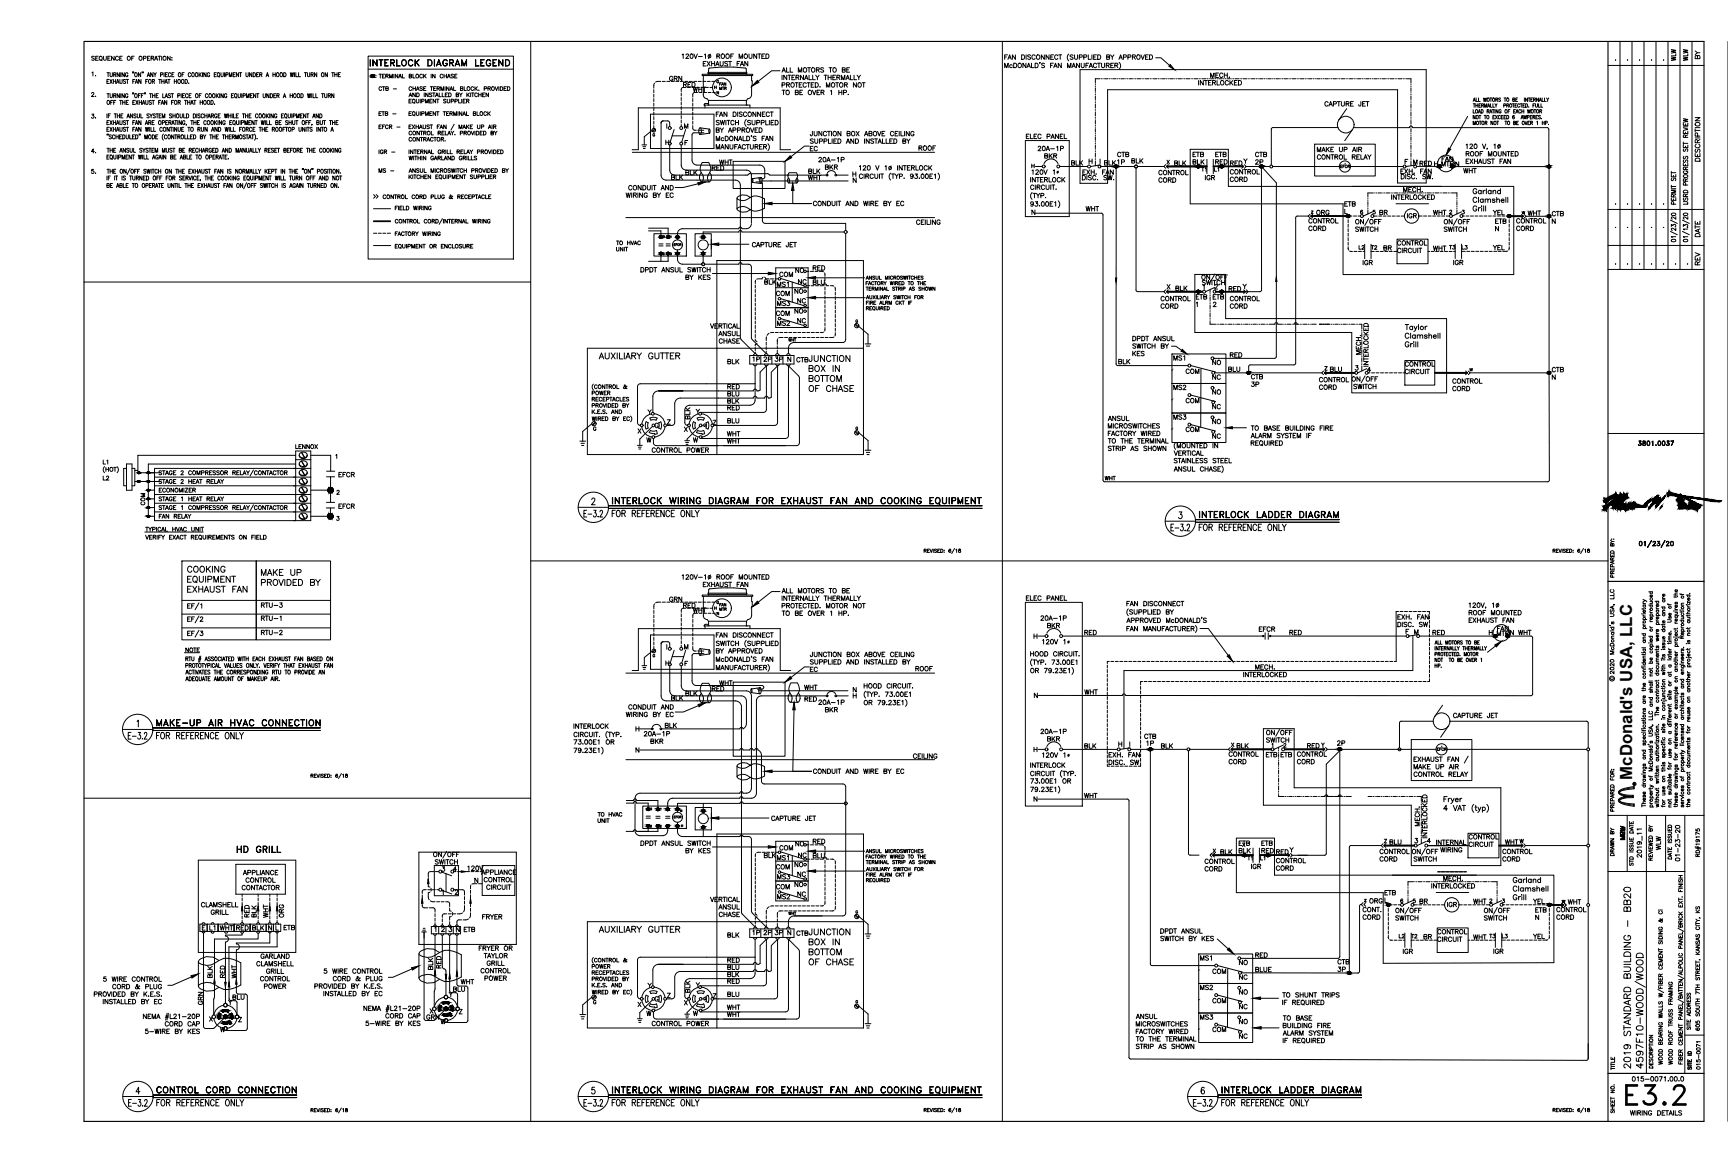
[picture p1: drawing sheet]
<svg xmlns="http://www.w3.org/2000/svg" width="914mm" height="610mm" viewBox="0 0 914 610" stroke-linecap="round" stroke-linejoin="round" font-family="sans-serif">
<defs><g id="words">
<text font-size="15.9" x="859" y="586">E3.2</text>
<text font-size="9.3" x="872" y="567" transform="rotate(-90 872 567)">4597F10-WOOD/WOOD</text>
<text font-size="8.9" x="864" y="413" transform="rotate(-90 864 413)">McDonald's USA, LLC</text>
<g font-size="7.1">
<text x="195" y="36">INTERLOCK DIAGRAM LEGEND</text>
<text x="323" y="268">INTERLOCK WIRING DIAGRAM FOR EXHAUST FAN AND COOKING EQUIPMENT</text>
<text x="323" y="275">FOR REFERENCE ONLY</text>
<text x="866" y="291">01/23/20</text>
<text x="98" y="338">EF/3</text>
<text x="82" y="392">FOR REFERENCE ONLY</text>
<text x="864" y="567" transform="rotate(-90 864 567)">2019 STANDARD BUILDING - BB20</text>
<text x="323" y="580">INTERLOCK WIRING DIAGRAM FOR EXHAUST FAN AND COOKING EQUIPMENT</text>
</g>
<g font-size="6.6">
<text x="316" y="191">AUXILIARY GUTTER</text>
<text x="634" y="275">INTERLOCK LADDER DIAGRAM</text>
<text x="634" y="282">FOR REFERENCE ONLY</text>
<text x="82" y="385">MAKE-UP AIR HVAC CONNECTION</text>
<text x="125" y="452">HD GRILL</text>
<text x="316" y="495">AUXILIARY GUTTER</text>
<text x="82" y="580">CONTROL CORD CONNECTION</text>
<text x="646" y="580">INTERLOCK LADDER DIAGRAM</text>
<text x="82" y="586">FOR REFERENCE ONLY</text>
<text x="323" y="586">FOR REFERENCE ONLY</text>
<text x="646" y="586">FOR REFERENCE ONLY</text>
</g>
<text font-size="6.2" x="870" y="455" transform="rotate(-90 870 455)">2019_11</text>
<g font-size="5.7">
<text x="888" y="33" transform="rotate(-90 888 33)">WLW</text>
<text x="894" y="33" transform="rotate(-90 894 33)">WLW</text>
<text x="901" y="32" transform="rotate(-90 901 32)">BY</text>
<text x="353" y="44">GRN</text>
<text x="361" y="47">RED</text>
<text x="366" y="50">WHT</text>
<text x="700" y="58">CAPTURE JET</text>
<text x="485" y="81">ROOF</text>
<text x="380" y="88">WHT</text>
<text x="583" y="89">BLK</text>
<text x="598" y="87">BLK</text>
<text x="621" y="89">BLK</text>
<text x="650" y="89">RED</text>
<text x="750" y="89">RED</text>
<text x="762" y="89">MTR</text>
<text x="901" y="86" transform="rotate(-90 901 86)">DESCRIPTION</text>
<text x="362" y="94">BLK</text>
<text x="376" y="91">RED</text>
<text x="427" y="93">BLK</text>
<text x="545" y="93">120V 1</text>
<text x="572" y="93">EXH. FAN</text>
<text x="740" y="93">EXH. FAN</text>
<text x="774" y="93">WHT</text>
<text x="355" y="96">BLK</text>
<text x="430" y="110">CONDUIT AND WIRE BY EC</text>
<text x="574" y="113">WHT</text>
<text x="484" y="120">CEILING</text>
<text x="696" y="115">ORG</text>
<text x="729" y="115">BR</text>
<text x="758" y="115">WHT</text>
<text x="789" y="115">YEL</text>
<text x="808" y="115">WHT</text>
<text x="397" y="132">CAPTURE JET</text>
<text x="901" y="127" transform="rotate(-90 901 127)">DATE</text>
<text x="731" y="134">BR</text>
<text x="789" y="133">YEL</text>
<text x="720" y="141">IGR</text>
<text x="768" y="141">IGR</text>
<text x="901" y="141" transform="rotate(-90 901 141)">REV</text>
<text x="429" y="144">RED</text>
<text x="404" y="152">BLK</text>
<text x="422" y="152">NC</text>
<text x="429" y="152">BLU</text>
<text x="635" y="152">SWITCH</text>
<text x="649" y="155">RED</text>
<text x="410" y="158">COM</text>
<text x="420" y="157">NO</text>
<text x="421" y="162">NC</text>
<text x="411" y="163">MS3</text>
<text x="410" y="168">COM</text>
<text x="411" y="174">MS2</text>
<text x="421" y="172">NC</text>
<text x="620" y="192">MS1</text>
<text x="398" y="193">1P</text>
<text x="403" y="193">2P</text>
<text x="409" y="193">3P</text>
<text x="641" y="194">NO</text>
<text x="649" y="198">BLU</text>
<text x="703" y="198">BLU</text>
<text x="627" y="199">COM</text>
<text x="641" y="202">NC</text>
<text x="384" y="207">RED</text>
<text x="620" y="207">MS2</text>
<text x="641" y="210">NO</text>
<text x="384" y="211">BLU</text>
<text x="627" y="214">COM</text>
<text x="641" y="218">NC</text>
<text x="384" y="225">BLU</text>
<text x="620" y="223">MS3</text>
<text x="641" y="225">NO</text>
<text x="384" y="232">WHT</text>
<text x="627" y="230">COM</text>
<text x="641" y="233">NC</text>
<text x="866" y="237">3801.0037</text>
<text x="344" y="241">CONTROL POWER</text>
<text x="179" y="254">EFCR</text>
<text x="179" y="270">EFCR</text>
<text x="138" y="323">RTU-3</text>
<text x="353" y="320">GRN</text>
<text x="361" y="323">RED</text>
<text x="542" y="319">ELEC PANEL</text>
<text x="138" y="329">RTU-1</text>
<text x="366" y="325">WHT</text>
<text x="665" y="335">EFCR</text>
<text x="792" y="335">FAN</text>
<text x="138" y="337">RTU-2</text>
<text x="573" y="337">RED</text>
<text x="682" y="337">RED</text>
<text x="757" y="337">RED</text>
<text x="791" y="338">MTR</text>
<text x="803" y="337">WHT</text>
<text x="484" y="356">ROOF</text>
<text x="355" y="372">BLK</text>
<text x="362" y="369">BLK</text>
<text x="376" y="367">RED</text>
<text x="425" y="366">WHT</text>
<text x="573" y="369">WHT</text>
<text x="768" y="381">CAPTURE JET</text>
<text x="351" y="386">BLK</text>
<text x="606" y="396">1P</text>
<text x="573" y="397">BLK</text>
<text x="614" y="397">BLK</text>
<text x="654" y="397">BLK</text>
<text x="669" y="402">ETB</text>
<text x="677" y="402">ETB</text>
<text x="691" y="397">RED</text>
<text x="483" y="403">CEILING</text>
<text x="430" y="411">CONDUIT AND WIRE BY EC</text>
<text x="420" y="449">NO</text>
<text x="429" y="448">RED</text>
<text x="734" y="448">BLU</text>
<text x="796" y="448">WHT</text>
<text x="861" y="446" transform="rotate(-90 861 446)">MRL</text>
<text x="404" y="455">BLK</text>
<text x="412" y="451">COM</text>
<text x="422" y="455">NC</text>
<text x="645" y="453">BLK</text>
<text x="675" y="453">RED</text>
<text x="247" y="462">120V</text>
<text x="410" y="461">COM</text>
<text x="411" y="456">MS1</text>
<text x="420" y="460">NO</text>
<text x="661" y="461">IGR</text>
<text x="411" y="466">MS3</text>
<text x="421" y="465">NC</text>
<text x="410" y="472">COM</text>
<text x="420" y="471">NO</text>
<text x="411" y="477">MS2</text>
<text x="421" y="476">NC</text>
<text x="724" y="479">ORG</text>
<text x="750" y="479">BR</text>
<text x="779" y="479">WHT</text>
<text x="811" y="479">YEL</text>
<text x="829" y="480">WHT</text>
<text x="765" y="481">IGR</text>
<text x="133" y="486" transform="rotate(-90 133 486)">RED</text>
<text x="137" y="486" transform="rotate(-90 137 486)">BLK</text>
<text x="151" y="486" transform="rotate(-90 151 486)">ORG</text>
<text x="254" y="488">FRYER</text>
<text x="110" y="494">L1</text>
<text x="116" y="494">WHT</text>
<text x="124" y="494">RED</text>
<text x="133" y="494">BLK</text>
<text x="150" y="493">ETB</text>
<text x="245" y="494">ETB</text>
<text x="398" y="496">1P</text>
<text x="403" y="496">2P</text>
<text x="409" y="496">3P</text>
<text x="421" y="496">CTB</text>
<text x="752" y="498">BR</text>
<text x="634" y="509">MS1</text>
<text x="742" y="506">IGR</text>
<text x="790" y="506">IGR</text>
<text x="230" y="514" transform="rotate(-90 230 514)">BLK</text>
<text x="235" y="513" transform="rotate(-90 235 513)">RED</text>
<text x="384" y="514">BLU</text>
<text x="384" y="510">RED</text>
<text x="655" y="512">NO</text>
<text x="664" y="515">BLUE</text>
<text x="114" y="519" transform="rotate(-90 114 519)">BLK</text>
<text x="120" y="519" transform="rotate(-90 120 519)">RED</text>
<text x="126" y="519" transform="rotate(-90 126 519)">WHT</text>
<text x="384" y="522">RED</text>
<text x="384" y="518">BLK</text>
<text x="641" y="516">COM</text>
<text x="655" y="520">NC</text>
<text x="239" y="526">BLU</text>
<text x="634" y="525">MS2</text>
<text x="655" y="527">NO</text>
<text x="109" y="533" transform="rotate(-90 109 533)">GRN</text>
<text x="122" y="530">BLU</text>
<text x="384" y="528">BLU</text>
<text x="641" y="532">COM</text>
<text x="384" y="536">WHT</text>
<text x="384" y="539">WHT</text>
<text x="655" y="535">NC</text>
<text x="225" y="541">GRN</text>
<text x="344" y="544">CONTROL POWER</text>
<text x="634" y="541">MS3</text>
<text x="655" y="543">NO</text>
<text x="641" y="547">COM</text>
<text x="655" y="551">NC</text>
</g>
<g font-size="5.3">
<text x="48" y="41">1.</text>
<text x="48" y="52">2.</text>
<text x="48" y="64">3.</text>
<text x="542" y="74">ELEC PANEL</text>
<text x="48" y="82">4.</text>
<text x="566" y="89">BLK</text>
<text x="762" y="86">FAN</text>
<text x="48" y="93">5.</text>
<text x="427" y="96">WHT</text>
<text x="572" y="96">DISC. SW.</text>
<text x="637" y="96">IGR</text>
<text x="744" y="116">IGR</text>
<text x="758" y="134">WHT</text>
<text x="412" y="147">COM</text>
<text x="420" y="145">NO</text>
<text x="411" y="153">MS1</text>
<text x="621" y="155">BLK</text>
<text x="420" y="167">NO</text>
<text x="650" y="190">RED</text>
<text x="384" y="194">BLK</text>
<text x="421" y="193">CTB</text>
<text x="591" y="194">BLK</text>
<text x="384" y="214">BLK</text>
<text x="384" y="218">RED</text>
<text x="366" y="223" transform="rotate(-90 366 223)">BLK</text>
<text x="156" y="238">LENNOX</text>
<text x="384" y="236">WHT</text>
<text x="54" y="247">L1</text>
<text x="54" y="255">L2</text>
<text x="83" y="257">STAGE 2 HEAT RELAY</text>
<text x="584" y="255">WHT</text>
<text x="83" y="262">ECONOMIZER</text>
<text x="78" y="268" transform="rotate(-90 78 268)">COM</text>
<text x="83" y="266">STAGE 1 HEAT RELAY</text>
<text x="83" y="276">FAN RELAY</text>
<text x="551" y="342">120V 1</text>
<text x="380" y="364">WHT</text>
<text x="425" y="372">RED</text>
<text x="605" y="392">CTB</text>
<text x="707" y="395">2P</text>
<text x="551" y="402">120V 1</text>
<text x="573" y="423">WHT</text>
<text x="407" y="435">CAPTURE JET</text>
<text x="803" y="447">W</text>
<text x="429" y="455">BLU</text>
<text x="880" y="451" transform="rotate(-90 880 451)">WLW</text>
<text x="890" y="457" transform="rotate(-90 890 457)">01-23-20</text>
<text x="143" y="487" transform="rotate(-90 143 487)">WHT</text>
<text x="384" y="497">BLK</text>
<text x="746" y="498">T2</text>
<text x="811" y="498">YEL</text>
<text x="779" y="498">WHT</text>
<text x="664" y="508">RED</text>
<text x="243" y="522">WHT</text>
<text x="366" y="526" transform="rotate(-90 366 526)">BLK</text>
<text x="232" y="543">W</text>
<text x="116" y="547">W</text>
<text x="901" y="567" transform="rotate(-90 901 567)">015-0071</text>
<text x="863" y="573">015-0071.00.0</text>
<text x="862" y="591">WIRING DETAILS</text>
</g>
<g font-size="4.9">
<text x="635" y="92">T1</text>
<text x="642" y="92">L1</text>
<text x="202" y="106">CONTROL CORD PLUG &amp; RECEPTACLE</text>
<text x="718" y="133">L2</text>
<text x="725" y="133">T2</text>
<text x="766" y="133">T3</text>
<text x="773" y="133">L3</text>
<text x="855" y="454" transform="rotate(-90 855 454)">DRAWN BY</text>
<text x="659" y="456">T1</text>
<text x="666" y="456">L1</text>
<text x="865" y="459" transform="rotate(-90 865 459)">STD ISSUE DATE</text>
<text x="876" y="456" transform="rotate(-90 876 456)">REVIEWED BY</text>
<text x="739" y="497">L2</text>
<text x="787" y="497">T3</text>
<text x="794" y="497">L3</text>
<text x="896" y="546" transform="rotate(-90 896 546)">SITE ADDRESS</text>
<text x="855" y="567" transform="rotate(-90 855 567)">TITLE</text>
<text x="886" y="564" transform="rotate(-90 886 564)">WOOD ROOF TRUSS FRAMING</text>
<text x="855" y="590" transform="rotate(-90 855 590)">SHEET NO.</text>
</g>
<g font-size="4.4">
<text x="708" y="90">EFCR</text>
<text x="416" y="182">WHT</text>
<text x="760" y="398">EFCR</text>
<text x="826" y="479">w</text>
<text x="417" y="485">WHT</text>
</g>
<g font-size="4">
<text x="804" y="114">w</text>
<text x="356" y="131">EFCR</text>
<text x="851" y="361">c</text>
<text x="452" y="484">G</text>
<text x="371" y="530">G</text>
</g>
<text font-size="3.5" x="864" y="416">R</text>
</g></defs>
<!-- layer: X-BRDR -->
<path d="M851 568h51" fill="none" stroke="#1a1a1a" stroke-width=".53"/>
<!-- layer: zprj2436a|TITLETXT -->
<path d="M44 22h858v571h-858zM851 22v571" fill="none" stroke="#000" stroke-width=".59"/>
<g fill="none" stroke="#000" stroke-width=".53">
<path d="M851 35h51M855 32h.1M857 22v121M861 32h.1M864 22v121M867 32h.1M870 22v121M874 32h.1M876 22v121M880 32h.1M883 22v121M889 22v121"/>
<path d="M895 22v121M914 22v571M884 92v2h3v-2M884 100h3M884 99h3M884 91v1M884 98v1M884 91h3M885 94v2l1-2v2M886 93v1M851 111h51M855 108h.1"/>
<path d="M861 108h.1M867 108h.1M874 108h.1M880 108h.1M884 117l4 1M884 120v-1h1a.7 .7 0 0 1 1 0 .7 .7 0 0 1 0 1M884 105v1h3v-1M886 104l-1-1-1 1h3M886 105v1M886 108v-1h-1l-1 1h3M887 115v1l-2-1h-1l1 1M887 101h-3h3l-3 1h3"/>
<path d="M887 103l-1 1M893 108h.1M851 130h51M855 120h.1M855 140h.1M861 120h.1M861 140h.1M867 120h.1M867 140h.1M874 120h.1M874 140h.1M880 120h.1"/>
<path d="M880 140h.1M884 122l4 2M887 140h.1M887 125h-3l1 1M887 121v1l-2-1h-1l1 1M893 120h.1M893 140h.1M851 143h51M851 229h51M852 293v1h2v-1M852 286l1 1M852 292h2v1h-2z"/>
<path d="M853 285h.1M853 296v-1h-1v1h2M853 288h1v1h-2v-1h1v1M853 294h.1M853 300v-1h-1v1h2M853 297v1M854 285h.1M854 297l-2 1h2M854 287h-2M854 295l-1 1M851 308h51M852 300v2h2v-2"/>
<path d="M853 312a.9 .9 0 0 0-1 1 1 1 0 0 0 2 0 .9 .9 0 0 0 0-1M853 304v-2h-1v2h2M853 301v1M853 305v-1h-1v1h2M854 320h.1M854 316v1h-2M854 314v1h-2M854 302l-1 1M869 319h1M869 317l2 1h-2M869 319h2M871 318h.1"/>
<path d="M872 313h2M873 318h1M873 317a.6 .6 0 0 0 0 1 .6 .6 0 0 0 1 0 .6 .6 0 0 0 0-1M873 313a.6 .6 0 0 0 0 1 .6 .6 0 0 0 1 0 .6 .6 0 0 0 0-1M874 318v1h-1M874 315a.6 .6 0 0 1 0 1 .6 .6 0 0 1-1 0 .7 .7 0 0 1 1-1v1M876 318h2M877 318a.6 .6 0 0 0 0 1 .6 .6 0 0 0 1 0 .7 .7 0 0 0-1-1M877 320a.7 .7 0 0 1 1 1 .6 .6 0 0 1-1 0 .6 .6 0 0 1 0-1v1M880 316v1M880 317h1M880 317a.6 .6 0 0 0 0 1 .6 .6 0 0 0 1 0 .6 .6 0 0 0 0-1"/>
<path d="M881 314a.6 .6 0 0 1 0 1 .6 .6 0 0 1-1 0 .6 .6 0 0 1 0-1v2M882 319l2 1M883 320h.1M886 315h2M886 316h.1M887 319l-1 1 1-1v1M887 312a.7 .7 0 0 1 1 1 .6 .6 0 0 1-1 0 .6 .6 0 0 1 0-1v1M888 315l-2 1M888 314h-2l1 1M889 314l2 1M890 314v1M891 319h-1v1"/>
<path d="M892 320h.1M892 315h2M893 320h1M893 315a.6 .6 0 0 0 0 1 .6 .6 0 0 0 1 0 .6 .6 0 0 0 0-1M894 317a.6 .6 0 0 1 0 1 .6 .6 0 0 1-1 0 .7 .7 0 0 1 1-1v1M894 314h.1M894 318v1l-1-1v1M852 331h.1M852 325h1h1v1h-2M852 334h2M852 332h2M852 323v1l1-1h1v1"/>
<path d="M853 338h1M853 335h1M853 335a.7 .7 0 0 0 0 1 .7 .7 0 0 0 1 0 .7 .7 0 0 0 0-1M853 332a.7 .7 0 0 0 0 1 .7 .7 0 0 0 1 0 .7 .7 0 0 0 0-1M853 329v1l1-1v1M853 321v1M854 337h-1v1M854 321h-2l2 1M869 325h.1M869 335h2M869 330l1 1M869 325l1 1"/>
<path d="M869 322v1M869 339h2M869 338h2M869 333h2M869 331h2M869 328h2M869 326h2M869 320h2M870 325h1M870 339a.6 .6 0 0 0 0 1 .6 .6 0 0 0 1 0 .7 .7 0 0 0-1-1M870 335a.6 .6 0 0 0 0 1 .6 .6 0 0 0 1 0 .7 .7 0 0 0-1-1M870 333a.6 .6 0 0 1 0-1 .6 .6 0 0 1 1 0 .7 .7 0 0 1-1 1"/>
<path d="M870 328a.6 .6 0 0 1 0-1 .6 .6 0 0 1 1 0 .7 .7 0 0 1-1 1M870 320a.6 .6 0 0 0 0 1 .6 .6 0 0 0 1 0 .7 .7 0 0 0-1-1M870 323a.7 .7 0 0 1 1 1 .6 .6 0 0 1-1 0 .6 .6 0 0 1 0-1v1M871 337h-1v1M871 322h-2M872 320h2M872 337h2M873 331l1 1M873 328l1 1M873 323l1 1M873 326h2M873 332h1"/>
<path d="M873 329h1M873 324h1M873 337a.6 .6 0 0 0 0 1 .6 .6 0 0 0 1 0 .6 .6 0 0 0 0-1M873 326a.6 .6 0 0 1 0-1 .6 .6 0 0 1 1 0 .6 .6 0 0 1 0 1M873 320a.6 .6 0 0 0 0 1 .6 .6 0 0 0 1 0 .6 .6 0 0 0 0-1M874 338a.6 .6 0 0 1 0 1 .6 .6 0 0 1-1 0 .7 .7 0 0 1 1-1v2M874 327a.6 .6 0 0 1 0 1 .6 .6 0 0 1-1 0 .7 .7 0 0 1 1-1v1M876 338h2h-2l2 1h-2M876 335h1M876 328l1 1M876 321l1 1M876 335h2"/>
<path d="M876 330h2M876 329h2M876 326h2M876 323h2M876 322h2M877 330a.6 .6 0 0 1 1 0 .6 .6 0 0 1-1 0M877 326a.6 .6 0 0 1 0-1 .6 .6 0 0 1 1 0 .7 .7 0 0 1-1 1M877 323a.6 .6 0 0 0 0 1 .6 .6 0 0 0 1 0 .7 .7 0 0 0-1-1M877 336a.7 .7 0 0 1 1 1 .6 .6 0 0 1-1 0 .6 .6 0 0 1 0-1v1M877 333a.7 .7 0 0 1 1 1 .6 .6 0 0 1-1 0 .6 .6 0 0 1 0-1v1M877 326a.7 .7 0 0 1 1 1 .6 .6 0 0 1-1 0 .6 .6 0 0 1 0-1v2M879 333h2"/>
<path d="M879 321h2M880 325h1M880 330v1M880 339h1M880 331h1M880 324h1M880 333a.6 .6 0 0 0 0 1 .6 .6 0 0 0 1 0 .6 .6 0 0 0 0-1M880 331a.6 .6 0 0 0 0 1 .6 .6 0 0 0 1 0 .6 .6 0 0 0 0-1M880 325a.6 .6 0 0 0 0 1 .6 .6 0 0 0 1 0 .6 .6 0 0 0 0-1M880 321a.6 .6 0 0 0 0 1 .6 .6 0 0 0 1 0 .6 .6 0 0 0 0-1M881 339v1h-1M881 337a.6 .6 0 0 1 0 1 .6 .6 0 0 1-1 0 .6 .6 0 0 1 0-1v1"/>
<path d="M881 328a.6 .6 0 0 1 0 1 .6 .6 0 0 1-1 0 .6 .6 0 0 1 0-1v2M881 330l-2 1M881 323h-1v1M882 340h.1M882 328h2v1h-2M883 339h1M883 326v1l1-1v1M884 335a.6 .6 0 0 1 0 1 .6 .6 0 0 1-1 0 .7 .7 0 0 1 1-1v1M884 325a.6 .6 0 0 1-1 0 .6 .6 0 0 1 1 0v1M884 334h.1M884 338h-1v1M884 337h-1v1"/>
<path d="M886 337h.1M886 323h.1M886 340h1M886 329l1 1M886 322l1 1M886 326h2M886 324h2M886 332v1M886 330h2M886 323h2M886 337l2 1M887 334a.6 .6 0 0 0 0 1 .6 .6 0 0 0 0-1"/>
<path d="M887 326a.6 .6 0 0 0 0 1 .6 .6 0 0 0 0-1M887 324l1 1h-2M887 335a.7 .7 0 0 1 1 1 .6 .6 0 0 1-1 0 .6 .6 0 0 1 0-1v1M887 328a.6 .6 0 0 1 1 0 .6 .6 0 0 1-1 0v1M887 320a.7 .7 0 0 1 1 1 .6 .6 0 0 1-1 0 .6 .6 0 0 1 0-1v1M888 332l-2 1M889 328h2M889 323h.1M890 331v1M890 320h1M890 332h1M890 323v1"/>
<path d="M890 334h2M890 326h1M890 323h1M890 338l-1-2v2h2M890 334a.6 .6 0 0 1 0-1 .6 .6 0 0 1 1 0 .6 .6 0 0 1 0 1M890 328a.6 .6 0 0 0 0 1 .6 .6 0 0 0 1 0 .6 .6 0 0 0 0-1M890 325a.6 .6 0 0 0 0 1 .6 .6 0 0 0 1 0 .6 .6 0 0 0 0-1M891 326v1h-1M891 335a.6 .6 0 0 1 0 1 .6 .6 0 0 1-1 0 .6 .6 0 0 1 0-1v1M891 323l-2 1M891 336l-1 1M892 325h2"/>
<path d="M893 320l1 1M893 321h1M893 325v1M893 332v1M893 336h1M893 328h1M893 327h1M893 339v1l1-1v1M893 328a.6 .6 0 0 0 0 1 .6 .6 0 0 0 1 0 .6 .6 0 0 0 0-1M894 327v1h-1M894 335h-1v1M894 332l-2 1"/>
<path d="M894 325l-2 1M894 324h-1v1M852 341h2v1h-2zM853 343a.7 .7 0 0 0 0 1 .7 .7 0 0 0 1 0 .7 .7 0 0 0 0-1M854 355v2l-1-2-1 1h1M854 351v1l-1-1-1 1h1M854 345h-2h2l-2 1h2M869 353l2 1M869 353h.1M869 351h2M869 343h2M869 345h.1"/>
<path d="M869 346v1M869 353v1M869 355h2M869 348h2M870 352h1M870 345h1M870 358a.6 .6 0 0 0 0 1 .6 .6 0 0 0 1 0 .7 .7 0 0 0-1-1M870 351a.6 .6 0 0 0 0 1 .6 .6 0 0 0 1 0 .7 .7 0 0 0-1-1M870 343a.6 .6 0 0 0 0 1 .6 .6 0 0 0 1 0 .7 .7 0 0 0-1-1M870 349a.7 .7 0 0 1 1 1 .6 .6 0 0 1-1 0 .6 .6 0 0 1 0-1v1M871 354h-1v1M871 347h-1v1"/>
<path d="M871 346h-2M873 340h.1M872 351h2M873 354h.1M873 358h1M873 342h2M873 340h1M873 351a.6 .6 0 0 1 0-1 .6 .6 0 0 1 1 0 .6 .6 0 0 1 0 1M873 344a.6 .6 0 0 0 0 1 .6 .6 0 0 0 1 0 .6 .6 0 0 0 0-1M873 342a.6 .6 0 0 1 0-1 .6 .6 0 0 1 1 0 .6 .6 0 0 1 0 1M874 348a.6 .6 0 0 1 0 1 .6 .6 0 0 1-1 0 .7 .7 0 0 1 1-1v1M874 357h-1l1 1"/>
<path d="M874 354h-2M876 356h2M876 351h2M876 343v1M876 360v1M876 350h2M876 346h2M877 356a.6 .6 0 0 0 0 1 .6 .6 0 0 0 1 0 .7 .7 0 0 0-1-1M877 353a.6 .6 0 0 0 0 1 .6 .6 0 0 0 1 0 .7 .7 0 0 0-1-1M877 342v1v-1v1M877 351l1 1h-2M877 346a.7 .7 0 0 1 1 1 .6 .6 0 0 1-1 0 .6 .6 0 0 1 0-1v1"/>
<path d="M878 360h-2M878 349h-1v1M878 348h-1v1M878 345h-1v1M878 343l-2 1M879 355h.1M879 349h.1M879 344h.1M879 353h2M880 355l1 1h-1l1 1h-1M880 348v1M880 354h.1"/>
<path d="M880 355h1M880 349h1M880 344h1M880 346v1l1-1v1M880 342v1l1-1v1M880 340v1l1-1v1M881 360h-1v1M881 354h-2M881 352h-1v1M881 348h-2M882 349h2M883 343l1 1"/>
<path d="M883 340v1M883 346v1M883 356h.1M883 357h1M883 352h1M883 347h1M883 344h1M883 357a.6 .6 0 0 0 0 1 .6 .6 0 0 0 1 0 .6 .6 0 0 0 0-1M883 352a.6 .6 0 0 0 0 1 .6 .6 0 0 0 1 0 .6 .6 0 0 0 0-1M883 347a.6 .6 0 0 0 0 1 .6 .6 0 0 0 1 0 .6 .6 0 0 0 0-1M884 344a.6 .6 0 0 1 0 1 .6 .6 0 0 1-1 0 .7 .7 0 0 1 1-1v2M884 355l-2 1"/>
<path d="M884 346l-2 1M884 340h-2M886 349h2M886 345h1M886 345h2M886 342h2M886 340h2M886 349v1M886 359h2M886 354h2M887 354a.6 .6 0 0 0 0 1 .6 .6 0 0 0 0-1M887 342a.6 .6 0 0 1 0-1 .6 .6 0 0 1 0 1"/>
<path d="M887 346a.7 .7 0 0 1 1 1 .6 .6 0 0 1-1 0 .6 .6 0 0 1 0-1v1M888 358h-2l1 1M888 352l-2 1 1 1M888 349l-2 1M888 348h-2l1 1M889 352h.1M889 359h2M890 352h1l1 1M890 345h.1M890 351h1M890 355h1M890 345h1"/>
<path d="M890 359a.6 .6 0 0 0 0 1 .6 .6 0 0 0 1 0 .6 .6 0 0 0 0-1M890 352a.6 .6 0 0 0 0 1 .6 .6 0 0 0 1 0 .6 .6 0 0 0 0-1M890 343v1l1-1v1M891 356a.6 .6 0 0 1 0 1 .6 .6 0 0 1-1 0 .6 .6 0 0 1 0-1v1M891 348a.6 .6 0 0 1 0 1 .6 .6 0 0 1-1 0 .6 .6 0 0 1 0-1v1M891 346a.6 .6 0 0 1 0 1 .6 .6 0 0 1-1 0 .6 .6 0 0 1 0-1v1M891 343h.1M891 354h-1v1M891 350h-1v1M892 348h.1M892 341h.1M892 360h2"/>
<path d="M893 355l1 1M893 350l1 1M893 351h1M893 343v1M893 356h1M893 353h2M893 348h2M893 341h1M893 353a.6 .6 0 0 1 0-1 .6 .6 0 0 1 1 0 .6 .6 0 0 1 0 1M893 344a.6 .6 0 0 0 0 1 .6 .6 0 0 0 1 0 .6 .6 0 0 0 0-1M894 357a.6 .6 0 0 1 0 1 .6 .6 0 0 1-1 0 .7 .7 0 0 1 1-1v1M894 346a.6 .6 0 0 1 0 1 .6 .6 0 0 1-1 0 .7 .7 0 0 1 1-1v1"/>
<path d="M894 359h-1v1M894 343l-2 1M869 364h2M869 370h1M869 365v1M869 378h2M869 371h2M869 370h2M870 375v1v-1v1M870 371a.6 .6 0 0 0 0 1 .6 .6 0 0 0 1 0 .7 .7 0 0 0-1-1M870 368a.7 .7 0 0 1 1 1 .6 .6 0 0 1-1 0 .6 .6 0 0 1 0-1v1M870 362a.6 .6 0 0 1 1 0 .6 .6 0 0 1-1 0v1"/>
<path d="M871 377h-1v1M871 365h-2M871 363h-1v1M872 369h2M872 365h2M872 361h2M872 360h2M873 376a.7 .7 0 0 0-1 1 .7 .7 0 0 0 1 1h1a.7 .7 0 0 0 0-1 .7 .7 0 0 0 0-1M873 373h1M873 372h1M873 362h1M873 373a.6 .6 0 0 0 0 1 .6 .6 0 0 0 1 0 .6 .6 0 0 0 0-1"/>
<path d="M873 369a.6 .6 0 0 0 0 1 .6 .6 0 0 0 1 0 .6 .6 0 0 0 0-1M873 365v1l1-1v1M873 362a.6 .6 0 0 0 0 1 .6 .6 0 0 0 1 0 .6 .6 0 0 0 0-1M874 380v1h-2M874 378v1h-2M874 371h-1l1 1M874 364h-1l1 1M876 378h2M876 378v1M876 377h2M876 364l1 1M876 366h.1"/>
<path d="M876 368h2M876 365h2M876 363h2M877 371a.6 .6 0 0 0 1 0 .6 .6 0 0 0-1 0M877 363a.6 .6 0 0 0 0 1 .6 .6 0 0 0 1 0 .7 .7 0 0 0-1-1M877 361a.6 .6 0 0 0 0 1 .6 .6 0 0 0 1 0 .7 .7 0 0 0-1-1M877 374a.7 .7 0 0 1 1 1 .6 .6 0 0 1-1 0 .6 .6 0 0 1 0-1v1M878 376h-1v1M878 367h-1v1M878 366h-2M879 371h.1M879 363h.1"/>
<path d="M880 364v1M880 380h1M880 372h1M880 369h1M880 368h1M880 361h1M880 370l2 1M880 363h1M880 375a.6 .6 0 0 0 0 1 .6 .6 0 0 0 1 0 .6 .6 0 0 0 0-1M880 365a.6 .6 0 0 0 0 1 .6 .6 0 0 0 1 0 .6 .6 0 0 0 0-1M881 369v1h-1M881 379h-1v1"/>
<path d="M881 371h-1v1M881 367h-1v1M881 364h-2M882 369h.1M883 377l1 1M883 360l1 1M883 367v1M883 373h.1M883 378h1M883 375h1M883 361h1M883 368h1"/>
<path d="M883 369v1l1-1v1M884 379a.6 .6 0 0 1-1 0 .6 .6 0 0 1 1 0v1M884 376a.6 .6 0 0 1 0 1 .6 .6 0 0 1-1 0 .7 .7 0 0 1 1-1v1M884 366a.6 .6 0 0 1-1 0 .6 .6 0 0 1 1 0v1M884 374h-1v1M884 373h-2M884 367l-2 1M886 365h2M886 378h1M886 378h2M886 372l2 1M886 371h2"/>
<path d="M886 370h2M886 367h2M887 371a.6 .6 0 0 0 0 1 .6 .6 0 0 0 0-1M887 367a.6 .6 0 0 1 0-1 .6 .6 0 0 1 0 1M887 374a.7 .7 0 0 1 1 1 .6 .6 0 0 1-1 0 .6 .6 0 0 1 0-1v1M887 364a.6 .6 0 0 1 1 0 .6 .6 0 0 1-1 0v1M888 369h-2l1 1M888 368h-2l1 1M888 372l-2 1M889 376h2M889 374h.1M890 378v1"/>
<path d="M890 380h1M890 368v1M890 373v1M890 379h1M890 363h1M890 362h1M890 374h1M890 380a.6 .6 0 0 0 0 1 .6 .6 0 0 0 1 0 .6 .6 0 0 0 0-1M890 377a.6 .6 0 0 0 1 0M890 369a.6 .6 0 0 0 0 1 .6 .6 0 0 0 1 0 .6 .6 0 0 0 0-1M890 367v1l1-1v1M890 363a.6 .6 0 0 0 0 1 .6 .6 0 0 0 1 0 .6 .6 0 0 0 0-1"/>
<path d="M891 371a.6 .6 0 0 1 0 1 .6 .6 0 0 1-1 0 .6 .6 0 0 1 0-1v1M891 375h-1v1M891 373h-2M891 368l-2 1M891 361h-1v1M893 378h1M893 360v1M893 370h1M893 365h1M893 364h1M893 376v1l1-1v1M893 365a.6 .6 0 0 0 0 1 .6 .6 0 0 0 1 0 .6 .6 0 0 0 0-1"/>
<path d="M894 378v1h-1M894 379a.6 .6 0 0 1 0 1 .6 .6 0 0 1-1 0 .7 .7 0 0 1 1-1v2M894 374a.6 .6 0 0 1 0 1 .6 .6 0 0 1-1 0 .7 .7 0 0 1 1-1v1M894 369h-1v1M894 363h-1v1M894 360l-2 1M869 388h.1M869 386l2 1M869 380h.1M869 397h2M869 386h.1M869 400h2"/>
<path d="M869 393h2M869 381h.1M869 386v1M869 382h2M870 387h1M870 386h1M870 380h1M870 397a.6 .6 0 0 0 0 1 .6 .6 0 0 0 1 0 .7 .7 0 0 0-1-1M870 393v1l1-1-1 1M870 393a.6 .6 0 0 1 0-1 .6 .6 0 0 1 1 0 .7 .7 0 0 1-1 1M870 388a.6 .6 0 0 0 0 1 .6 .6 0 0 0 1 0 .7 .7 0 0 0-1-1M870 384a.6 .6 0 0 0 0 1 .6 .6 0 0 0 1 0 .7 .7 0 0 0-1-1"/>
<path d="M870 382a.6 .6 0 0 0 0 1 .6 .6 0 0 0 1 0 .7 .7 0 0 0-1-1M870 390a.7 .7 0 0 1 1 1 .6 .6 0 0 1-1 0 .6 .6 0 0 1 0-1v1M871 399h-1v1M871 381h-2M872 394h1M872 388l2 1-2 1M872 397h2M872 395h2M873 386v2l1-2v1v1M873 397h1M873 397a.6 .6 0 0 0 0 1 .6 .6 0 0 0 1 0 .6 .6 0 0 0 0-1M873 395a.6 .6 0 0 0 0 1 .6 .6 0 0 0 1 0 .6 .6 0 0 0 0-1"/>
<path d="M873 392v1l1-1v1M874 385v1M874 384h1M874 399h-1l1 1M874 384l-2 1 2 1M876 398h2M876 393h.1M876 388h.1M876 394h1M876 400h2M876 388v1M876 399h.1"/>
<path d="M876 394h2M876 390h2M876 385h2M877 393h1M877 388h1M877 390a.6 .6 0 0 0 0 1 .6 .6 0 0 0 1 0 .7 .7 0 0 0-1-1M877 400l1 1h-2M878 383h.1M878 398l-2 1M878 397h-1v1M878 391v1l-2-1v1M878 388l-2 1"/>
<path d="M878 384h-1v1M879 394h.1M879 393h2M879 392h.1M879 386h.1M879 381h.1M880 385h.1M880 393h.1M880 399h2M880 394h1M880 392h1M880 386h1"/>
<path d="M880 400v1l1-1v1M880 399a.6 .6 0 0 1 0-1 .6 .6 0 0 1 1 0 .6 .6 0 0 1 0 1M880 395a.6 .6 0 0 0 0 1 .6 .6 0 0 0 1 0 .6 .6 0 0 0 0-1M880 390a.6 .6 0 0 0 0 1 .6 .6 0 0 0 1 0 .6 .6 0 0 0 0-1M880 387v1l1-1v1M881 396a.6 .6 0 0 1 0 1 .6 .6 0 0 1-1 0 .6 .6 0 0 1 0-1v1M881 383a.6 .6 0 0 1 0 1 .6 .6 0 0 1-1 0 .6 .6 0 0 1 0-1v1M881 385h-2M882 383h.1M882 381l2 1M882 380l2 1M882 383h2"/>
<path d="M883 400h1M883 392h1M883 380v1M883 381v1M883 387h1M883 383h1M883 398v1l1-1v1M883 387a.6 .6 0 0 0 0 1 .6 .6 0 0 0 1 0 .6 .6 0 0 0 0-1M883 383a.6 .6 0 0 0 0 1 .6 .6 0 0 0 1 0 .6 .6 0 0 0 0-1M884 400v1h-1M884 396a.6 .6 0 0 1 0 1 .6 .6 0 0 1-1 0 .7 .7 0 0 1 1-1v2M884 391h-1v1"/>
<path d="M886 392l2 1M886 398l1 1M886 395l1 1M886 389l1 1M886 399h2M886 387h2M886 393h.1M886 396h2M886 390h2M887 384a.6 .6 0 0 0 0 1 .6 .6 0 0 0 0-1M887 394a.7 .7 0 0 1 1 1 .6 .6 0 0 1-1 0 .6 .6 0 0 1 0-1v1M887 391a.7 .7 0 0 1 1 1 .6 .6 0 0 1-1 0 .6 .6 0 0 1 0-1v1"/>
<path d="M887 388a.7 .7 0 0 1 1 1 .6 .6 0 0 1-1 0 .6 .6 0 0 1 0-1v1M887 383a.7 .7 0 0 1 1 1 .6 .6 0 0 1-1 0 .6 .6 0 0 1 0-1v1M888 386h-2l1 1M889 394h2M889 383h2M889 399h2M889 394h.1M890 399v1M890 397l1 1h-1M890 390h1M890 400h1M890 394h1"/>
<path d="M890 392a.6 .6 0 0 0 0 1 .6 .6 0 0 0 1 0 .6 .6 0 0 0 0-1M890 387v1l1-1v1M890 383a.6 .6 0 0 0 0 1 .6 .6 0 0 0 1 0 .6 .6 0 0 0 0-1M891 390a.6 .6 0 0 1 0 1 .6 .6 0 0 1-1 0 .6 .6 0 0 1 0-1v1M891 385a.6 .6 0 0 1 0 1 .6 .6 0 0 1-1 0 .6 .6 0 0 1 0-1v1M891 398h1M891 388l-1 1v1M892 387l2 1M893 384l1 1M893 381l1 1M893 394h1M893 387v1"/>
<path d="M893 392v1M893 400h1M893 399h1M893 385h1M893 382h1M893 390v1l1-1v1M894 400v1h-1M894 395a.6 .6 0 0 1 0 1 .6 .6 0 0 1-1 0 .7 .7 0 0 1 1-1v1M894 398h-1v1M894 397h-1v1M894 393h-1v1M894 392h-2"/>
<path d="M852 417v1h2v-1M852 412v1h2M852 416l2-1v2h-2zM853 407h.1M853 409v-1h-1v1h2M853 412v1M853 418h.1M854 407h.1M854 419l-1 1M854 408h-1M857 418l3-1 5-1v1l-6 1-2 1 2 1 5 1v1h-5a1.4 1.4 0 0 0-2 2l2 1h6v2l-7-2a1.6 1.6 0 0 1-2-2 1.6 1.6 0 0 1 2-1l2-1-3-1-1-1zM864 417l-4 1-3 1v1h1l5 1-4 1-2 2 3 1 4 1 1-1"/>
<path d="M869 415h2M869 410h.1M869 414l1 1M869 410l2 1h-2h2l-2 1M869 406h2v1M869 412h2M869 409h2M869 401h2M870 410h1M870 415a.6 .6 0 0 0 0 1 .6 .6 0 0 0 1 0 .7 .7 0 0 0-1-1M870 412a.6 .6 0 0 0 0 1 .6 .6 0 0 0 1 0 .7 .7 0 0 0-1-1M870 406a.6 .6 0 0 0 0 1 .6 .6 0 0 0 1 0 .7 .7 0 0 0-1-1"/>
<path d="M870 404v1l1-1-1 1M870 401a.6 .6 0 0 0 0 1 .6 .6 0 0 0 1 0 .7 .7 0 0 0-1-1M870 419a.7 .7 0 0 1 1 1 .6 .6 0 0 1-1 0 .6 .6 0 0 1 0-1v1M871 408h-1v1M872 410l2 1M873 403h1v1h-2zM873 418l1 1M873 415l1 1-1 1M873 419h1M873 411h.1M873 417v1M873 400h1"/>
<path d="M873 405a.6 .6 0 0 0 0 1 .6 .6 0 0 0 1 0 .6 .6 0 0 0 0-1M874 419a.6 .6 0 0 1 0 1 .6 .6 0 0 1-1 0 .7 .7 0 0 1 1-1v2M874 417h-2M874 416l1 1M874 406h-2l2 1-2 1h2M876 411h.1M876 413h2l-2 1h2l-2 1M876 412h1M876 412h2M876 409h.1M876 410v1M876 417v1"/>
<path d="M876 418h2M876 406h2M876 402h2M877 411h1M877 402a.6 .6 0 0 0 0 1 .6 .6 0 0 0 1 0 .7 .7 0 0 0-1-1M877 418l1 1h-2M877 407a.7 .7 0 0 1 1 1 .6 .6 0 0 1-1 0 .6 .6 0 0 1 0-1v1M878 417h-2M878 410h-2M878 409h-2M878 405h-1v1M879 405h.1"/>
<path d="M879 407h2M880 408h.1M880 420h1M880 412h1M880 405h1M880 418v1l1-1v1M880 403v1h1M881 420v1h-1M881 416a.6 .6 0 0 1 0 1 .6 .6 0 0 1-1 0 .6 .6 0 0 1 0-1v1M881 411h-1v1M881 407l-2 1M881 406h-1v1"/>
<path d="M882 417h.1M882 406l2 1M882 413h2M882 411h2M883 403l1 1M883 407h.1M883 416h.1M883 418h1M883 414h1M883 404h1M883 417h1M883 419v1l1-1v1"/>
<path d="M883 414a.6 .6 0 0 0 0 1 .6 .6 0 0 0 1 0 .6 .6 0 0 0 0-1M883 413a.6 .6 0 0 1 0-1 .6 .6 0 0 1 1 0 .6 .6 0 0 1 0 1M884 418v1h-1M884 410a.6 .6 0 0 1 0 1 .6 .6 0 0 1-1 0 .7 .7 0 0 1 1-1v1M884 416h-2M886 410h.1M886 402h2M886 416h2M886 414l1 1M886 411h2h-2l2 1h-2M886 406l2 1M886 402h.1"/>
<path d="M886 415h2M886 413h2M886 409h2M886 410h2M887 416a.6 .6 0 0 0 0 1 .6 .6 0 0 0 0-1M887 413a.6 .6 0 0 0 0 1 .6 .6 0 0 0 0-1M887 406a.6 .6 0 0 0 0 1 .6 .6 0 0 0 0-1M887 405l-1 1 1-1v1M887 420a.6 .6 0 0 1 1 0 .6 .6 0 0 1-1 0v1M888 408h-2l1 1M889 411h2M890 406h.1"/>
<path d="M890 406h1M890 411v1M890 408h2M890 403h2M890 419a.6 .6 0 0 0 0 1 .6 .6 0 0 0 1 0 .6 .6 0 0 0 0-1M890 416v1l1-1v1M890 408a.6 .6 0 0 1 0-1 .6 .6 0 0 1 1 0 .6 .6 0 0 1 0 1M890 403a.6 .6 0 0 1 0-1 .6 .6 0 0 1 1 0 .6 .6 0 0 1 0 1M891 417a.6 .6 0 0 1 0 1 .6 .6 0 0 1-1 0 .6 .6 0 0 1 0-1v2M891 401a.6 .6 0 0 1 0 1 .6 .6 0 0 1-1 0 .6 .6 0 0 1 0-1v1M892 405h2M893 413l1 1"/>
<path d="M893 409h.1M893 414v1M893 417h1M893 414h1M893 412h1M893 419a.6 .6 0 0 0 0 1 .6 .6 0 0 0 1 0 .6 .6 0 0 0 0-1M893 412a.6 .6 0 0 0 1 0M893 410a.6 .6 0 0 0 0 1 .6 .6 0 0 0 1 0 .6 .6 0 0 0 0-1M893 405a.6 .6 0 0 0 0 1 .6 .6 0 0 0 1 0 .6 .6 0 0 0 0-1M893 401a.6 .6 0 0 0 0 1 .6 .6 0 0 0 1 0 .6 .6 0 0 0 0-1M894 416h-1v1M894 414l-2 1"/>
<path d="M894 409h-2M851 431h51M852 424v1h2v-1M853 427v-1h-1v1h2M853 420v-1l-1 1h2M853 425h.1M853 429v-1h-1v1h2M853 424v-1h-1v1h2M853 421v1M854 421h-2l2 1M854 426l-1 1M860 421h4"/>
<path d="M861 431v30M864 421v1M864 426l1 1M869 426h2M869 426v1M869 425h2M870 421v1v-1v1M870 422a.7 .7 0 0 1 1 1 .6 .6 0 0 1-1 0 .6 .6 0 0 1 0-1v2M871 424h-1v1M871 431v137M873 424l1 1M873 425h1"/>
<path d="M873 427h2M873 422h2M873 427a.6 .6 0 0 1 0-1 .6 .6 0 0 1 1 0 .6 .6 0 0 1 0 1M873 422a.6 .6 0 0 1 0-1 .6 .6 0 0 1 1 0 .6 .6 0 0 1 0 1M876 423h2M876 425h.1M876 426h2h-2l2 1h-2M876 424h.1M877 425h1M878 424h-2M878 422h-1v1M879 426l2 1"/>
<path d="M880 423v1M880 426v1M880 424h1M881 431v30M883 438v2h2M883 437h1l1 1h-2zM883 427h1M883 423v1M884 439v1M884 426h-1v1M884 423h-2M886 426h2"/>
<path d="M886 426v1M887 421l-1 1 1-1v1M887 423a.7 .7 0 0 1 1 1 .6 .6 0 0 1-1 0 .6 .6 0 0 1 0-1v1M888 426l-2 1M888 425h-2l1 1M889 421h.1M890 423v1M890 421l1 1-1 1M890 424h1M890 421h1M890 426v1l1-1v1M891 424a.6 .6 0 0 1 0 1 .6 .6 0 0 1-1 0 .6 .6 0 0 1 0-1v1"/>
<path d="M892 431v137M892 426h2M893 426v1M894 423a.6 .6 0 0 1 0 1 .6 .6 0 0 1-1 0 .7 .7 0 0 1 1-1v1M894 426l-2 1M894 425h-1v1M897 439v1h1a.7 .7 0 0 1 0-1 .7 .7 0 0 1 1 0 .7 .7 0 0 1 0 1M883 448v2h2M883 440l2 1h-1l-1 1M883 451h2M883 450v1M883 446h2"/>
<path d="M883 453h1l1 2h-2zM883 444v1l1-1h1l-1 1M883 442v1l1-1 1 1h-1M884 449v1M884 452v1M885 451l-2 1 2 1M897 449h3M897 448l3 1M897 450h2v1h-2zM898 444a.7 .7 0 0 1 1 1 .6 .6 0 0 1-1 0 .6 .6 0 0 1 0-1l1 1M898 448v1M898 453v-1l-1 1h2"/>
<path d="M899 448v1M899 447h-2h1M899 443h-2h1M899 441l-2-1v2M899 452l-1 1M851 461h41M888 479v1h2v-1M888 471v1h2M888 468h2l-2 1h2M888 475v2M888 477l2 1M888 476h2"/>
<path d="M888 470h2M888 467h2M888 465h2M888 463h2M889 465v2l1-2v1v1M889 463v2M889 471v1M889 479v1M890 475h.1M890 477l-2 1M898 480v1l1-1v1M878 493h2l-2 1h2"/>
<path d="M878 498h2M878 495h2M878 496h1l1 1h-2zM878 482h.1M878 498v1l1-1 1 1h-1M878 491a.7 .7 0 0 0 0 1h1a.7 .7 0 0 0 1-1 .7 .7 0 0 0-1 0M878 482a.7 .7 0 0 0 0 1 .7 .7 0 0 0 0 1h1a.7 .7 0 0 0 1-1 .7 .7 0 0 0-1-1M878 482h2M879 486v1a.7 .7 0 0 1 1 0 .7 .7 0 0 1-1 1l-1-1 2-1M888 491l3 2M888 497h2l-2 1h2M888 495v1h2v-1"/>
<path d="M888 487h2M888 484h2M888 483l2 1M889 485a.7 .7 0 0 0-1 0 .7 .7 0 0 0 1 1h1a.7 .7 0 0 0 0-1M889 490l1-1v1v1h-2v-2h1v2M889 489v-2h-1v2h2M889 495v1M890 499v1M890 499h-2l2 1M890 493v1h-2M890 487l-1 1M890 483h-1"/>
<path d="M897 488v1M897 490h2M897 489h2M897 486l1 1M897 483h2M897 482l2 1M898 498v1l1-1v1M898 494v2l1-2v1v1M898 490a.7 .7 0 0 0-1 1 .7 .7 0 0 0 1 1h1a.7 .7 0 0 0 0-1 .7 .7 0 0 0 0-1M899 496v1M899 486h1M899 496l-2 1 2 1"/>
<path d="M899 487l-2 1M899 482h-1M878 517v2h2v-2M878 510v1h2v-1M878 506v1h2v-1M878 504h2l-2 1h2M878 503h2M878 502v1M878 511a.7 .7 0 0 0 0 1 .7 .7 0 0 0 0 1h1a.7 .7 0 0 0 1-1 .7 .7 0 0 0-1-1M879 520v-1l1 1v1h-2v-2h1v2M879 517l-1-2v2h2M879 506v1"/>
<path d="M879 510v1M879 518v1M880 508h-2h2l-2 1h2M880 515l-1 1M888 516l3 2M888 518h2l-2 2h2M888 507h2M889 504a.7 .7 0 0 0-1 1 .7 .7 0 0 0 1 1h1a.7 .7 0 0 0 0-1 .7 .7 0 0 0 0-1M889 512v-1h-1v1h2M889 502v-1h-1v1h2M890 515v1M890 514l-2 1 2 1"/>
<path d="M890 513v1h-2M890 507v1h-2M897 512v1h2v-1M897 510v1h2v-1M897 500h2l-2 1h2M897 516h2M897 508v2M897 516v1M897 509h2M897 505h2M897 504l2 1M898 517v2l1-2v1v1"/>
<path d="M898 515v-1l-1 1h2M898 511h.1M898 512v1M899 502v1M899 508h1M899 502l-2 1h2M899 514h-1M899 504l-1 1M877 524l3 1M878 537h2l-2 1h2l-2 1M878 526h2l-2 1h2l-2 1M878 522v1h2"/>
<path d="M878 521h2M878 530v1l1-1h1l-1 1M879 522v1M879 535v1M880 535l-2 1h2M880 533v1h-2M880 532v1h-2M888 529l3 1M888 534h2l-2 2h2M888 532v2h2M888 520v2h2v-2M888 522v3"/>
<path d="M888 524h2M888 523h2M889 527h1v1h-2v-1h1v1M889 521v1M889 533v1M889 539v-1h-1v1h2M890 525v1M890 537h.1M890 536l-2 1 2 1M890 531v1h-2M890 525l-2 1 2 1M897 532l2 1-2 1"/>
<path d="M897 523h2M897 531h2M897 530h2M897 529h2M897 524h2M897 521h2M898 536v2l1-2v1v1M898 521v2M898 529v1M899 526l-2-1v1M878 549v2h2v-2M878 543h2l-2 1h2"/>
<path d="M878 545h2M878 556h1l1 1h-2zM878 541a.7 .7 0 0 0 0 1h1a.7 .7 0 0 0 1 0 .7 .7 0 0 0-1-1v1M879 552v-1l1 1v1h-2v-2l1 1v1M879 547v-1h-1v1h2M879 550v1M879 548v1M880 548h-2l2 1M880 546l-1 1M888 557v2h2v-2M888 550v1h2v-1M888 546v1h2"/>
<path d="M888 544h2l-2 1h2M888 543h2M888 542v1M889 552a.7 .7 0 0 0-1 0 .7 .7 0 0 0 1 1h1a.7 .7 0 0 0 0-1M889 560l1-1v1v1h-2v-2h1v2M889 557v-1h-1v1h2M889 546v1M889 550v1M889 558v1M890 548h-2h2l-2 1h2M890 556h-1M892 548h10"/>
<path d="M893 558h2M893 557h2v1h-2zM897 540v1h1a.7 .7 0 0 1 0-1 .7 .7 0 0 1 1 1 .7 .7 0 0 1 0 1M898 544h-1a.9 .9 0 0 0 1 1 .9 .9 0 0 0 1-1 .6 .6 0 0 0-1 0 .7 .7 0 0 0 1 1M851 568h51M878 561l2 1h-2l2 1h-2M888 562v1h2M888 561h2M889 562v1M893 561v1h2M893 564h2M893 563h2"/>
<path d="M893 562v2M893 565v1l2-1v1M894 561v1"/>
<circle cx="885" cy="113" r="1"/>
<circle cx="885" cy="127" r="1.1"/>
<circle cx="890" cy="316" r=".7"/>
<circle cx="853" cy="339" r=".7"/>
<circle cx="870" cy="329" r=".7"/>
<circle cx="874" cy="333" r=".7"/>
<circle cx="874" cy="322" r=".7"/>
<circle cx="884" cy="321" r=".7"/>
<circle cx="887" cy="339" r=".7"/>
<circle cx="890" cy="331" r=".7"/>
<circle cx="890" cy="322" r=".7"/>
<circle cx="894" cy="334" r=".7"/>
<circle cx="894" cy="322" r=".7"/>
<circle cx="853" cy="354" r=".9"/>
<circle cx="853" cy="350" r=".9"/>
<circle cx="870" cy="357" r=".7"/>
<circle cx="874" cy="343" r=".7"/>
<circle cx="874" cy="355" r=".7"/>
<circle cx="877" cy="355" r=".7"/>
<circle cx="887" cy="351" r=".7"/>
<circle cx="894" cy="349" r=".7"/>
<circle cx="870" cy="379" r=".7"/>
<circle cx="877" cy="369" r=".7"/>
<circle cx="880" cy="374" r=".7"/>
<circle cx="880" cy="362" r=".7"/>
<circle cx="884" cy="362" r=".7"/>
<circle cx="887" cy="360" r=".7"/>
<circle cx="887" cy="380" r=".7"/>
<circle cx="894" cy="362" r=".7"/>
<circle cx="894" cy="371" r=".7"/>
<circle cx="877" cy="387" r=".7"/>
<circle cx="877" cy="396" r=".7"/>
<circle cx="884" cy="393" r=".7"/>
<circle cx="894" cy="386" r=".7"/>
<circle cx="853" cy="410" r=".9"/>
<circle cx="874" cy="412" r=".7"/>
<circle cx="874" cy="401" r=".7"/>
<circle cx="880" cy="413" r=".7"/>
<circle cx="884" cy="405" r=".7"/>
<circle cx="887" cy="400" r=".7"/>
<circle cx="890" cy="413" r=".7"/>
<circle cx="890" cy="405" r=".7"/>
<circle cx="894" cy="404" r=".7"/>
<circle cx="894" cy="418" r=".7"/>
<circle cx="874" cy="423" r=".7"/>
<circle cx="877" cy="421" r=".7"/>
<circle cx="880" cy="425" r=".7"/>
<circle cx="884" cy="425" r=".7"/>
<circle cx="889" cy="510" r=".9"/>
<circle cx="898" cy="535" r=".9"/>
<circle cx="879" cy="558" r=".9"/>
<circle cx="898" cy="543" r=".9"/>
<circle cx="879" cy="560" r=".9"/>
</g>
<!-- layer: zprj2436a|TITLESIG -->
<g fill="none" stroke="#000" stroke-width=".53">
<path d="M891 77v1h2v-1M891 69v2h2v-2M891 68h2l-2 1M891 65v1h2v-1M891 63h2l-2 1h2l-2 1M891 76h2M891 75v2M891 67h2M891 79v1l2-1v1M892 73v-1l-1-1v2h2M892 66h.1M892 70v1"/>
<path d="M892 77v1M893 71l-1 1M891 86v2h2v-2M891 85v1l1-1h1v1M891 83v1l2-1v1M891 90a.7 .7 0 0 0 0 1 .7 .7 0 0 0 1 1 .7 .7 0 0 0 1-1 .7 .7 0 0 0-1-1v1M892 96v-1h-1v1h2M892 90v-1l-1-1v2h2M892 87v1M892 98v-1h-1v1h2M893 95h-1M893 88l-1 1"/>
<path d="M890 117l4 1M891 120v-1h1a.7 .7 0 0 1 1 0 .7 .7 0 0 1 0 1M891 107h1h1v1h-2M891 101a1.3 1.3 0 0 1 2 0 1.3 1.3 0 0 1 0 1h-2zM891 105v1l2-1v1M892 104v-1h-1v1h2M893 115v1l-2-1v1M893 103h-1M890 122l4 2M893 125h-2v1M893 121h-2v1"/>
<circle cx="892" cy="93" r="1"/>
<circle cx="892" cy="113" r="1"/>
<circle cx="892" cy="127" r="1.1"/>
</g>
<!-- layer: zprj2436a|Electrical -->
<g fill="#000" stroke="#000" stroke-width=".53">
<path d="M849 269v1zM858 262v1zM870 267v1zM873 269h-1zM879 263v1zM882 261h1z"/>
<path d="M850 264v1zM850 264v1zM850 264v1zM850 264v1zM850 264h1z"/>
<path d="M849 269v1zM849 269v1zM849 269v1zM849 269v1z"/>
<path d="M849 269h1zM850 268v1zM850 268v1z"/>
<path d="M849 265h1zM849 265v1zM849 265v1zM849 265v1zM849 265v1zM849 265v1zM849 265v1zM849 265v1z"/>
<path d="M850 268v1zM850 268v1zM850 268v1zM850 268v1zM850 268v1zM850 268v1zM849 268l1 1zM849 269h1zM849 269h1zM849 269v1zM849 269v1z"/>
<path d="M851 267v1zM851 267v1z"/>
<path d="M851 264h1zM852 263v1zM852 263v1zM852 263v1zM852 263v1zM852 263v1zM852 263v1zM852 263v1zM853 263h1zM854 262v1zM854 262v1zM854 262v1z"/>
<path d="M851 267v1zM851 267v1zM851 267v1zM851 267v1zM851 267v1zM850 268h1zM850 268h1zM850 268h1z"/>
<path d="M852 266v1zM852 266v1zM852 266v1zM852 266l1 1zM852 266l1 1zM852 266h1zM853 265v1zM854 265v1zM854 265v1zM855 264v1zM855 264v1zM855 264v1zM856 263v1zM856 263v1zM856 263l1 1zM857 263v1z"/>
<path d="M853 263l-1 1zM852 264l1-1zM851 264v1zM851 264v1zM851 264v1zM851 264v1zM851 264v1zM850 264l1 1zM850 264v1z"/>
<path d="M853 265v1zM853 265v1zM853 265v1zM853 265v1zM852 266h1zM852 266v1zM852 266v1zM852 266v1zM852 266v1zM851 267h1z"/>
<path d="M854 263h-1zM853 263h1zM853 263v1z"/>
<path d="M854 262v1zM854 262v1zM854 262v1zM854 262v1zM854 262l1 1zM855 262v1zM855 262v1zM855 262v1zM855 262v1zM855 262v1zM855 262h1zM855 262h1zM855 262h1zM855 262h1z"/>
<path d="M855 266l1 1zM855 266l1 1zM856 266v1zM856 266v1zM856 265v1zM856 265l1 1zM856 265l1 1z"/>
<path d="M855 267v1zM855 267v1zM855 267v1zM855 267v1zM854 268h1zM854 268h1zM854 268v1zM854 268v1zM854 268v1zM854 268v1zM854 268v1zM854 268v1zM854 268v1zM854 268v1zM854 268v1zM854 268v1zM854 268v1zM854 268v1z"/>
<path d="M856 265v1zM856 265v1zM856 265v1zM856 265v1zM855 266h1zM855 266h1zM855 266h1zM855 266h1zM855 266v1zM855 266v1zM855 266v1zM855 266v1zM855 266v1zM855 266v1zM854 267h1zM854 267h1zM854 267h1zM854 267h1zM854 267v1zM854 267v1zM854 267v1zM854 267v1zM854 267v1zM854 267v1zM853 268l1 1zM853 268l1 1zM853 269h1z"/>
<path d="M856 262v1zM856 262v1zM856 262v1zM856 262v1zM856 262v1zM855 263h1zM855 263h1zM855 263h1zM855 263h1zM855 263v1zM855 263v1zM855 263v1zM855 263v1zM855 263v1zM855 263v1zM854 264h1zM854 264h1zM854 264v1zM854 264v1zM854 264v1zM854 264v1z"/>
<path d="M857 265v1zM857 265v1zM857 264v1zM857 264l1 1zM858 264v1zM858 263v1zM858 263l1 1zM859 263v1zM859 263v1zM859 263v1zM859 262l1 1zM859 262l1 1zM859 262l1 1zM860 262v1z"/>
<path d="M856 264l1 1zM856 264l1 1zM856 265v1zM856 265v1z"/>
<path d="M858 262v1zM858 262v1zM858 262v1z"/>
<path d="M857 264v1zM857 264v1zM857 264v1zM857 264v1z"/>
<path d="M858 262v1zM858 262v1z"/>
<path d="M858 262h1zM858 262h1z"/>
<path d="M858 262l1 1zM858 262l1 1zM858 262l1 1zM858 262l1 1zM858 262l1 1zM858 262l1 1zM858 262v1zM858 262v1zM858 263v1zM858 263v1zM857 263l1 1zM857 263l1 1zM857 263l1 1zM857 263l1 1z"/>
<path d="M859 269h1zM860 268v1zM860 268v1zM860 268v1zM860 268v1zM860 268l1 1zM860 268l1 1zM860 268l1 1zM860 268l1 1z"/>
<path d="M859 267v1zM859 267h1zM859 267h1z"/>
<path d="M859 268v1zM859 268v1zM859 268v1zM859 268v1zM859 268v1zM859 268v1z"/>
<path d="M859 268v1zM859 268v1z"/>
<path d="M859 267v1zM859 267v1zM859 267v1zM859 267v1zM859 267v1zM859 267v1zM858 268h1zM858 268h1zM858 268v1zM858 268v1zM858 268v1zM858 268v1zM857 268v1zM856 269h1zM856 269h1z"/>
<path d="M860 262v1zM860 262v1zM860 262v1zM860 262v1zM860 262h1zM860 262h1zM860 262h1zM860 262h1zM861 261v1z"/>
<path d="M860 267v1zM860 267v1zM860 267v1zM860 267v1zM859 268h1zM859 268h1zM859 268h1zM859 268h1zM859 268h1zM859 268h1zM859 268h1zM859 268h1z"/>
<path d="M860 263v1zM860 263v1zM859 264h1zM859 264h1zM859 264v1zM859 264v1zM859 264v1zM859 264v1zM858 265h1zM858 265h1zM858 265v1zM858 265v1zM858 265v1zM858 265v1zM858 265v1zM858 265v1zM858 266v1zM858 266v1zM857 266l1 1zM857 266l1 1zM857 266l1 1zM857 266l1 1zM857 267v1zM857 267v1zM857 267v1zM857 267v1zM857 267v1zM857 267v1zM856 268h1zM856 268h1zM856 268h1zM856 268h1zM856 268h1zM856 268h1zM856 268h1zM856 268h1zM856 268l1 1zM856 268l1 1zM856 269h1zM856 269h1zM856 269h1zM856 269h1zM856 269h1zM856 269h1z"/>
<path d="M860 267v1zM860 267v1zM860 267v1zM860 267v1z"/>
<path d="M860 262h1zM860 262l1 1zM860 262l1 1zM860 262l1 1zM860 262l1 1zM860 262l1 1zM860 263h1zM860 263h1zM860 263h1zM860 263h1zM860 263v1zM860 263v1z"/>
<path d="M861 268h1zM861 268h1zM861 268h1zM861 268h1zM861 268h1zM861 268h1zM861 268h1zM861 268h1zM861 268h1zM861 268h1zM861 268h1zM861 268h1zM861 268h1zM861 268h1zM861 268h1zM861 268h1zM861 269l1-1zM861 269l1-1z"/>
<path d="M861 269l1-1zM861 269l1-1z"/>
<path d="M862 268l-1 1zM862 268l-1 1zM862 268l-1 1zM862 268l-1 1zM862 268v1zM862 268v1zM862 268v1zM862 268v1zM862 268v1zM862 268v1zM862 268v1zM862 268v1zM862 268v1z"/>
<path d="M862 268v1zM862 268v1zM862 268v1zM862 268v1zM862 268v1zM862 268v1zM862 268v1zM862 268v1zM862 268v1zM862 268v1zM862 268v1zM862 268v1zM862 268v1zM862 268v1zM862 268v1zM862 268v1zM862 268v1zM862 268v1zM862 268h1zM862 268h1zM862 268h1zM862 268h1zM862 268h1zM862 268h1z"/>
<path d="M863 267v1zM863 267v1z"/>
<path d="M863 267v1zM863 267v1zM863 267v1zM863 267v1zM863 267h1zM863 267h1zM863 267h1zM863 267h1zM863 267h1zM863 267h1zM863 267h1zM863 267h1z"/>
<path d="M863 266v1zM863 266v1z"/>
<path d="M863 266v1zM864 267h-1zM864 267h-1zM864 267h-1zM864 267h-1zM864 267v1zM865 267l-1 1zM865 267l-1 1zM865 267v1zM865 267v1zM865 267v1zM865 267v1zM865 267v1zM865 267v1zM865 267v1zM865 267v1zM866 267l-1 1zM866 267v1zM866 267v1zM866 267v1zM866 267v1zM867 268h-1zM868 268h-1zM869 268h-1zM869 268h1zM870 268h1zM870 268h1z"/>
<path d="M863 267h1zM863 267h1zM863 267h1zM863 267h1zM863 267h1zM863 267h1zM864 269l1-1zM864 269l1-1zM864 269l1-1zM864 269l1-1zM864 269h1zM864 269h1zM864 269h1zM864 269h1zM864 269h1zM864 269h1zM864 269h1zM864 269h1zM864 269h1zM864 269h1z"/>
<path d="M864 269h1zM864 269h1zM864 269h1zM864 269h1zM864 269v-1zM864 269v-1zM864 269v-1zM864 269v-1zM863 268h1zM863 268h1zM863 268h1zM863 268h1zM863 268l1-1zM863 268l1-1zM863 267h1zM863 267h1zM863 267h1zM863 267h1z"/>
<path d="M870 267h1v-1zM871 266v1zM871 266l2-1zM873 265l-1 2zM873 265l2-1zM873 266l2-2zM875 264l1-1zM876 263l-1 1zM876 263h1zM877 263h-1zM877 263v-1zM877 262v1zM877 262h1z"/>
<path d="M874 268l-1 1zM874 268l-1 1zM874 268l1-1zM875 267l-1 1zM875 267l1-1zM876 266l-1 1zM876 266l1-1zM877 265l-1 1zM877 265v-1zM877 264v1zM877 264h1zM878 264v1zM878 264l1-1zM879 263l-1 1z"/>
<path d="M873 264v1zM872 265l1-1zM872 265v1zM871 266l1-1v1zM871 266v1zM871 266v1zM871 267h-1zM871 267h-1z"/>
<path d="M877 267l-1 1zM877 267l-1 1zM878 266l-1 1zM878 266l-1 1zM879 264v2zM879 264v2zM880 263v2zM880 263v2zM881 262l-1 2zM881 262l-1 2z"/>
<path d="M877 263l1-1zM877 263v1zM877 263v1zM877 263l-1 2zM877 263l-1 2zM876 264l-1 2zM876 264l-1 2zM875 266l-1 1zM875 266l-1 1zM874 267l-1 1zM874 267l-1 1zM873 268v1zM873 268v1z"/>
<path d="M879 268v1zM879 268v1z"/>
<path d="M878 264h1zM878 264h1zM878 264v1zM878 264v1zM878 265v1zM878 265v1zM877 266v1zM877 266v1zM877 267v1zM877 267v1zM876 267v1zM876 267v1z"/>
<path d="M883 261v1zM883 261v1zM883 261v1zM883 261v1zM883 261v1zM883 261v1zM883 261v1zM883 261v1zM884 261l-1 1zM884 261l-1 1z"/>
<path d="M884 261v1zM884 262h1zM884 262h1zM885 262h1zM886 262h1zM887 262h1zM888 263l1-1zM889 262l-1 1zM888 263l1-1zM889 263v-1zM889 263l1-1zM890 262v1zM890 263v-1zM890 263v-1zM890 263h1zM891 263h1z"/>
<path d="M885 261v1zM885 261v1zM885 261l-1 1zM884 261h-1zM882 261h1z"/>
<path d="M888 268h1zM888 268h1zM888 268h1z"/>
<path d="M888 268h1zM888 268h1zM888 268h1zM888 268h1zM888 268h1zM888 268h1zM888 268h1zM888 268h1zM890 268h-1zM890 268h-1zM890 268v1zM890 268v1zM890 268v1zM890 268v1zM890 268v1zM890 268v1zM890 268v1zM890 268v1zM891 268l-1 1zM891 268v1zM891 268v1zM891 268v1zM891 268v1zM891 268v1zM891 268v1zM891 268v1zM892 268l-1 1z"/>
<path d="M889 262h1zM889 262h1zM889 262h1zM889 262h1zM889 262h1zM889 262h1zM889 262l1 1zM889 262l1 1zM889 263v1zM889 263v1zM889 263v1zM889 263v1zM889 265h1zM889 265h1zM889 265h1zM889 265h1zM889 266l1-1zM889 266l1-1zM889 266h1zM889 266h1zM889 266h1zM889 266h1zM889 266h1zM889 266h1zM889 266h1zM889 266h1zM889 266h1zM889 266h1zM889 266h1zM889 266h1zM890 267v-1zM890 267v-1z"/>
<path d="M890 267h1zM890 267h1zM890 267h1zM890 267h1zM890 268l1-1zM890 268l1-1zM890 268h1zM890 268h1zM890 268h1zM890 268h1zM892 268l-1 1zM892 268l-1 1zM892 268v1zM892 268v1z"/>
<path d="M891 268h1zM891 268h1zM891 268h1zM891 268h1zM891 268h1zM891 268h1zM891 268h1zM891 267v1zM891 267l-1 1zM890 267v1zM890 267v1zM890 267v1zM890 267v1zM890 267v1zM890 267v1zM890 267v1zM890 267v1zM890 267l-1 1zM889 267v1zM889 267v1zM889 267v1zM889 267v1zM889 267v1zM889 267v1zM889 267v1zM889 267v1zM889 267v1zM889 267v1zM889 267v1zM889 267v1zM889 267v1zM889 267v1zM889 267v1zM889 267v1zM888 267l1 1zM888 267l1 1zM888 267l1 1zM888 267l1 1zM888 267v1zM888 267v1zM888 267v1z"/>
<path d="M892 268v1zM892 268v1zM892 268v1zM892 268v1zM892 268v1zM892 268v1zM892 268v1zM892 268v1zM893 268l-1 1zM893 268v1zM893 268v1zM893 268v1zM893 268v1z"/>
<path d="M892 263h1zM893 263h1zM893 263h1zM894 263h1zM894 263h1zM895 263h1zM895 263h1zM895 264l1-1zM896 264v-1z"/>
<path d="M893 268v1zM894 268l-1 1zM894 268v1zM894 268v1zM894 268v1zM894 268v1zM894 268v1zM894 268v1zM894 268v1zM895 268l-1 1zM895 268v1zM895 268v1zM895 268v1zM895 268v1zM895 268v1zM895 268v1zM895 268v1zM896 268l-1 1zM896 268v1zM896 268v1zM896 268v1zM896 268v1z"/>
<path d="M896 263h1zM896 264l1-1zM897 264v-1zM897 263v1l1-1zM897 264l1-1zM898 263v1zM898 264h1zM898 264h1zM899 264h1zM899 264h1zM900 264h1zM900 264h1zM901 264h1zM901 264h1zM902 264h1zM902 264h1zM903 265v-1zM903 264v1zM903 265l1-1zM904 265v-1zM904 264v1zM904 265v-1zM904 264v1zM904 265l1-1zM905 265v-1zM905 264v1zM905 265h1zM905 265h1zM906 265h1zM907 265h1zM908 265h1zM908 265h1zM909 265h1zM909 265h1zM910 265h1zM910 265h1z"/>
<path d="M897 268v-1zM897 267v1zM896 268l1-1zM897 267l-1 1zM897 267l-1 1zM896 267v1zM896 267v1zM896 267v1zM896 267v1zM896 267v1zM896 267v1zM896 267h-1zM895 267v1zM895 267v1zM895 267v1zM895 267v1zM895 267v1zM895 267v1zM895 267v1zM895 267v1zM895 267v1zM895 267v1zM894 267l1 1zM894 267l1 1zM894 267v1zM894 267v1zM894 267v1zM894 267v1zM894 267v1zM894 267v1zM894 267v1zM894 267v1zM894 267v1zM893 267l1 1z"/>
<path d="M896 266h1zM896 266h1h-1zM895 266h1zM896 265v1zM895 265h1zM895 265h1zM894 265h1zM894 265h1zM894 264v1zM893 264h1zM893 264h1zM892 264h1zM892 264h1h-1zM892 263v1zM891 264l1-1zM891 263h1l-1 1zM890 263h1zM890 263h1zM890 263h1zM890 262v1zM889 263l1-1zM889 262h1zM889 263v-1zM889 262v1zM888 262h1zM888 262h1zM887 262h1zM886 262h1zM886 262v-1zM886 262v-1zM886 261l-1 1zM885 261v1zM885 261v1zM885 261v1zM885 261v1z"/>
<path d="M897 268v1zM897 268v1zM897 268v1zM897 268l-1 1zM896 268v1zM896 268v1zM896 268v1zM896 268v1zM896 268v1zM896 268v1zM896 268v1zM896 268l-1 1zM895 268v1zM895 268v1zM895 268v1zM895 268v1zM895 268v1zM895 268h-1zM894 268h-1z"/>
<path d="M897 268v1zM897 268v1zM897 268v1zM897 268v1zM898 268l-1 1zM898 268l-1 1zM898 268v1z"/>
<path d="M899 269h-1zM899 268v1zM899 268v1zM899 268v1zM899 268h1zM899 268h1zM899 268h1zM899 268h1zM899 268h1zM899 268h1zM899 268h1zM899 268h1zM899 268h1zM899 268h1zM899 268h1zM899 268v-1zM899 268v-1zM898 267h1zM898 267h1zM897 267h1zM897 267l1-1zM897 266h1z"/>
</g>
<!-- layer: TEXT -->
<g fill="none" stroke="#000" stroke-width=".53">
<path d="M50 30h-2l2 1-1 1h-1M51 31h.1M52 30h-1v2h1M53 31l1 1M55 30v1v1h1v-2M57 38h1M57 31h1M57 38v3M58 38l1 3v-1v-2M58 30h-1v2h1M60 39h1l-1-1v3M60 30v2l-1-2v2"/>
<path d="M61 39v2M63 30a.8 .8 0 0 0-1 0 .8 .8 0 0 0-1 1 .8 .8 0 0 0 1 1 .8 .8 0 0 0 1-1M63 38v3l-1-3v3M63 31h1M64 38v3M65 30h-2v2h2M66 38v3l-1-3v3M68 39a.7 .7 0 0 0-1-1 .7 .7 0 0 0-1 1v1a.7 .7 0 0 0 1 1 .7 .7 0 0 0 1-1h-1M70 31h.1M70 38v1M71 38v1M71 30h-1v2"/>
<path d="M74 38v3l-1-3v3M75 38v1M76 38v1M76 31h1v-1h-1v2M78 31h1M78 40h1M79 30h-1v2h1M80 31l1-1h-1v2M81 31v1M81 38v3l-1-3v3M81 38l1 3M82 32l1-2v2"/>
<path d="M82 31h1M83 38l-1 1M84 30h1M84 30v2M85 40l1-1-1-1v3M86 30v2M87 38v3M88 39h.1M89 38h-1v3h1M90 30v2l-1-2v2M90 39a.7 .7 0 0 0 0-1 .7 .7 0 0 0-1 1v1a.7 .7 0 0 0 1 1 .7 .7 0 0 0 0-1M91 30h.1"/>
<path d="M91 32h.1M91 39h1M92 38h-1v3h1M96 39h1M97 38h-1v3M101 39a.7 .7 0 0 0-1-1 .7 .7 0 0 0 0 1v1a.7 .7 0 0 0 0 1 .7 .7 0 0 0 1-1M105 38v3M106 39l1 2M107 38l-2 2M107 38v3M109 38v3l-1-3v3M111 39a.7 .7 0 0 0-1-1 .7 .7 0 0 0 0 1v1a.7 .7 0 0 0 0 1 .7 .7 0 0 0 1-1"/>
<path d="M113 39h1M114 38h-1v3h1M117 38v3l1-1v-2M119 38v3M120 40l1-1-1-1v3M123 39h1M125 38h-2v3h2M126 38v3l-1-3v3M127 38h1M127 38v3M130 38l1 3v-1v-2M133 38v3l-1-3v3"/>
<path d="M134 38a1.1 1.1 0 0 1 1 2 1.1 1.1 0 0 1-1 1zM136 39h.1M137 38h-1v3h1M137 39h1h1l-2-1v3M138 39l1 2M141 40h1M144 39h2M144 38v3M146 38v3M150 38a1.1 1.1 0 0 1 1 2 1.1 1.1 0 0 1-1 1zM154 38v3v-3l1 3v-3M156 38v3"/>
<path d="M157 38v3h1M158 38v3h1M161 38h1M162 38v3M163 38v3l1-1v-2M165 39h1l-1-1v3M165 39l1 2M168 38v3l-2-3v3M173 38v3l-1-3v3M175 38h2M176 38v3M177 39h1"/>
<path d="M177 38v3M178 38v3M179 39h1M180 38h-1v3h1M361 29h1v2M363 29h1l-1 2h1M367 29l1 2 1-2M370 30h2M372 34h1M373 29v2M374 33h-2v2h2M374 33l2 2"/>
<path d="M376 33l-2 2M376 29l-1 2M377 34h1M377 33v2M378 33v2M379 35l1-2 1 2M379 34h1M379 30h2v-1h-2v2M380 30l1 1M381 33v1l1 1h1v-2M385 33h-2l2 1-1 1h-1M386 33h1"/>
<path d="M386 33v2M387 30h1M388 29h-1v2M390 34h1M391 31v-2l1 2 1-2v2M392 33h-2v2M392 35l1-2 1 2M392 34h1M396 33v2l-2-2v2M396 29v1l1 1h1v-2M400 29v2l-1-2v2M401 29h2"/>
<path d="M402 29v2M403 30h1M405 29h-2v2h2M405 29h1a1.3 1.3 0 0 1 1 1 1.3 1.3 0 0 1-1 1h-1zM414 38l1-2 1 2M414 40v2M414 37h1M416 36v2h2M416 40v2l-1-2v2M417 40h1M418 40v2M418 36v2h2"/>
<path d="M421 40h-2v2h2M422 38v-2l1 2 1-2v2M425 40v2l-1-2v2M427 36h2M428 40v2h1M428 36v2M430 40v2h1M432 40l1 1v1M432 37h1v-1h-1v2M433 37l1 1M433 40v1M436 36h-2v1l2 1h-2"/>
<path d="M436 40h2M437 40v2M438 40v2M439 36h1M439 36v2M440 40v2M442 40h-1v2h1M446 37h1v-1h-1v2h1v-1M448 37h1M450 36h-2v2h2M450 40v2h1M452 40v2h1"/>
<path d="M454 40v1v1M455 40l-1 1M532 36v-3l1 3v-3v3M532 30h1M533 29h-1v2M533 31l1-2 1 2M534 31h1M536 35a.8 .8 0 0 0-1-1 1 1 0 0 0 0 2 .8 .8 0 0 0 1-1M536 33h1a1.3 1.3 0 0 1 1 2 1.3 1.3 0 0 1-1 1h-1zM537 29v2l-1-2v2M541 29a1.3 1.3 0 0 1 1 1 1.3 1.3 0 0 1-1 1zM543 33v3l-2-3v3"/>
<path d="M543 29v2M543 36l1-3 1 3M544 35h1M545 29h-1v1l1 1h-1M546 33v3h1M548 30a.9 .9 0 0 0-1-1 .9 .9 0 0 0-1 1v1a.9 .9 0 0 0 1 0 .9 .9 0 0 0 1 0M548 33h1a1.3 1.3 0 0 1 0 2 1.3 1.3 0 0 1 0 1h-1zM550 33v1M553 29v2l-2-2v2M553 34h-2l2 1h-2M555 29v2l-1-2v2M556 35h1"/>
<path d="M556 30h1M557 33h-1v3M558 29h-2v2h2M558 36l1-3v3M558 35h1M560 30a.9 .9 0 0 0-1-1 .9 .9 0 0 0-1 1v1a.9 .9 0 0 0 1 0 .9 .9 0 0 0 1 0M560 29h2M561 29v2M562 33v3l-2-3v3M565 36v-3l1 3 1-3v3M566 29a2.5 2.5 0 0 0 0 3M567 36l1-3 1 3"/>
<path d="M568 35h1M568 29h-2l2 2h-2M569 29v2h1v-2M571 30h1l1-1h-2v2M571 33v3l-1-3v3M572 33v2l1 1 1-1v-2M573 30h2v-1h-2v2M575 35h1M576 29v2h1M576 33h-1v3M576 36l1-3 1 3M577 35h1"/>
<path d="M578 29v2M579 30h1M580 29h-1v2h1M580 34a.9 .9 0 0 0-1-1 .9 .9 0 0 0 0 1v1a.9 .9 0 0 0 0 1 .9 .9 0 0 0 1-1M581 33h1M581 29h1a1.3 1.3 0 0 1 0 1 1.3 1.3 0 0 1 0 1h-1zM582 33v3M583 33v2l1 1v-1v-2M585 35l2-1-2-1v3M586 30h1v-1h-1v2h1v-1M586 35l1 1M588 29l1 1v1"/>
<path d="M588 35h1M589 33h-1v3h1M589 29v1M590 35l1-1-1-1v3M591 35l1 1M592 31l1-2 1 2M592 33a2.4 2.4 0 0 1 0 4M592 31h2M594 30h2v-1h-2v2M597 30h1v-1h-1v2M599 30h2v-1h-2v2M600 30l1 1"/>
<path d="M604 29l1 2 1-2M606 30h1M608 29h-2v2h2M608 29h1a1.3 1.3 0 0 1 1 1 1.3 1.3 0 0 1-1 1h-1zM643 40h1M645 39h-2v2h2M647 39a.9 .9 0 0 0-1 0 .9 .9 0 0 0-1 1 .9 .9 0 0 0 1 1 .9 .9 0 0 0 1-1M648 40h1M648 39v2M649 39v2M57 43h.1M57 50h1"/>
<path d="M57 50v2M58 42h-1v2h1M58 42l1 2M58 50l1 2v-1v-1M59 54h.1M59 42l-1 2M60 53h-1v2M60 43h1M60 42v2M60 51l1-1h-1v2M60 54h1M61 51v1"/>
<path d="M61 42v2M61 53h-1v2M62 44v-2l1 2M62 43h1M63 50v2l-1-2v2M63 53h1M63 42l1 2h1v-2M64 50v2M64 53v2M65 54h1M65 53v2M66 50v2l-1-2v2"/>
<path d="M66 53v2M66 42h-1l1 2h-1M67 42h1M67 54h1M67 42v2M68 50a.7 .7 0 0 0-1 0 .7 .7 0 0 0-1 0v1a.7 .7 0 0 0 1 1 .7 .7 0 0 0 1-1h-1M68 53h-1v2h1M70 49v1M70 43h1M70 54h1M71 49v1M71 42h-1v2"/>
<path d="M71 53h-1v2h1M72 44v-2l1 2M72 43h1M72 53l1 2M73 53l-1 2M73 51h1M74 54h1M74 53v2M74 50h-1v2M75 42v2l-2-2v2M75 51h.1M75 53v2"/>
<path d="M75 55l1-2 1 2M76 55h.1M76 50h-1v2M76 49v1M77 49v1M77 53l1 2v-2M77 43h1M78 41l1-3v3M78 42h-1v2M79 50h1M80 50v2M80 53h-1l1 2h-1"/>
<path d="M80 53h2M81 43h1v-1h-1v2M81 51h1M81 50v2M81 53v2M81 43l1 1M82 50v2M83 51h.1M84 50h-1v2h1M84 42h1M84 54h1M85 42v2"/>
<path d="M85 53h-1v2M85 55l1-2 1 2M86 55h.1M86 43h1M86 42v2M86 50v2h1M87 42v2M87 44l1-2 1 2M87 52l1-2 1 2M88 43h.1M88 51h.1M88 53v2l-1-2v2"/>
<path d="M89 42h1M89 42v2M90 50h-1l1 1v1l-1-1M91 50h1M91 54h.1M91 50v2M92 53h-1v2M92 43h1M92 42v2M93 42v2M94 51h1v-1h-1v2M94 54h1v-1h-1v2"/>
<path d="M95 54v1M96 50v2M97 51h.1M98 53h1M98 50h-1v2h1M98 42a1.1 1.1 0 0 1 1 1 1.1 1.1 0 0 1-1 1zM98 53v2M99 54h1M99 53v2M99 50a.7 .7 0 0 0-1 0v1a.7 .7 0 0 0 1 1 .7 .7 0 0 0 0-1M100 44h.1M100 51h1"/>
<path d="M100 53v2M101 55l1-2v2M101 50h-1v2h1M101 55h1M102 53h2M103 53v2M105 51h1M106 54h1M106 53v2M107 50h-2v2M107 53v2M110 50a.7 .7 0 0 0-1 0v1a.7 .7 0 0 0 0 1 .7 .7 0 0 0 1-1"/>
<path d="M112 53a1.1 1.1 0 0 1 1 1 1.1 1.1 0 0 1-1 1zM114 55h.1M114 50v2M115 50l1 2M116 50l-2 1M116 40v1M116 50v2M118 50v2l-1-2v2M120 50a.7 .7 0 0 0-1 0v1a.7 .7 0 0 0 0 1 .7 .7 0 0 0 1-1M121 41v-3l1 3 1-3v3M122 51h1M124 50h-2v2h2"/>
<path d="M125 51v1M126 50l1 2v-1v-1M128 50v2M129 51h1v-1h-1v2M130 52v-2l1 2 1-2v2M132 51h1M134 50h-2v2h2M135 50v2l-1-2v2M136 50h1M136 50v2M139 50l1 2v-1v-1M141 41v-3l1 3"/>
<path d="M142 50v2l-1-2v2M143 50a1.1 1.1 0 0 1 1 1 1.1 1.1 0 0 1-1 1zM145 51h1M146 50h-1v2h1M147 51l1-1h-1v2M147 51l1 1M150 52l1-2v2M150 51h1M154 51h1M154 50v2M155 50v2M159 50a1.1 1.1 0 0 1 1 1 1.1 1.1 0 0 1-1 1z"/>
<path d="M163 50v2l1-2v2v-2M165 50v2M166 50v2h1M167 50v2h1M170 50h1M171 50v2M172 50v2l1-1v-1M174 51l1-1h-1v2M174 51l1 1M177 50v2l-2-2v2M378 46v1M378 46h1"/>
<path d="M379 46v1M380 43h-1v1h1v-1M380 48v2l-1-2v2M380 59h-1v3M385 59v3l-2-3v3M388 59h1a1.3 1.3 0 0 1 1 1 1.3 1.3 0 0 1-1 2h-1zM390 59v3M393 60h-2l2 1-1 1-1-1M395 60a.9 .9 0 0 0-1-1 .9 .9 0 0 0-1 1 1 1 0 0 0 1 1 1 1 0 0 0 1 0M400 59v3l-2-3v3M402 59v3l-1-3v3M405 59h-2v3h2"/>
<path d="M407 60a.9 .9 0 0 0-1-1 .9 .9 0 0 0-1 1 1 1 0 0 0 1 1 1 1 0 0 0 1 0M408 59h1M408 59v3M414 45h1v-1h-1v2M414 48h1M415 48v2M416 45h2v-1h-2v2M417 45l1 1M419 41h1M421 44h1M421 49h1v-1h-1v2h1v-1M421 41h2v-1h-2v2"/>
<path d="M422 44v2M422 41l1 1M423 45h1M423 49h1M424 44h-1v2h1M425 48h-2v2h2M426 42l1-2 1 2M426 41h1M427 44a.9 .9 0 0 0-1 0 .9 .9 0 0 0-1 1 .9 .9 0 0 0 1 1 .9 .9 0 0 0 1 0M427 44h2M428 44v2M429 45h1"/>
<path d="M430 48l1 2 1-2M431 44h-2v2h2M431 44h1a1.3 1.3 0 0 1 1 1 1.3 1.3 0 0 1-1 1h-1zM432 49h1M434 46h.1M434 48h-2v2h2M434 49h2v-1h-2v2M435 49l1 1M437 46v-2l1 2 1-2v2M438 41h2M439 48h1v2M441 41h1"/>
<path d="M442 44h2M443 41h1v-1h-1v2M443 44v2M444 41v1M444 49h1M444 48v2M445 42v-2l1 2 1-2v2M445 48v2M446 49h2v-1h-2v2M447 45h1v-1h-1v2M448 42l1-2v2M448 45v1"/>
<path d="M448 41h1M449 50h.1M453 44v2l-1-2v2M456 44h2M457 44v2M634 43v2M637 43v2l-2-2v2M637 43h2M638 43v2M639 44h1M641 41v-2l1 2v-2v2M641 43h-2v2h2"/>
<path d="M642 44h1v-1h-1v2M642 44l1 1M644 43v2h1M650 43a.9 .9 0 0 0-1 0 .9 .9 0 0 0-1 0v1a.9 .9 0 0 0 1 1 .9 .9 0 0 0 1-1M650 41h.1M651 43v2M651 44l1 1M652 43l-1 1M653 44h1M655 43h-2v2h2M655 43h1a1.3 1.3 0 0 1 1 1 1.3 1.3 0 0 1-1 1h-1zM780 54v-2l1 2"/>
<path d="M780 58v2M780 55h1M780 53h1M780 55v2M781 55v2M781 56h1M781 52v2h1M782 55v2M782 60l1-2v2M782 52v2h1M782 59h1M783 56h.1"/>
<path d="M784 55h-1v2h1M784 58a.9 .9 0 0 1 1 1 .9 .9 0 0 1-1 1zM784 56h1v-1h-1v2M785 56v1M785 54v-2l1 2v-2v2M786 57v-2v2l1-2v2M787 59h1v-1h-1v2M787 57l1-2v2M787 56h1M787 59l1 1M788 60l1-2v2M788 52h1"/>
<path d="M789 59h.1M789 55v2h1M789 52v2M790 58h1M790 55v2h1M790 58v2M791 55l1 2M791 58v2M791 53h1v-1h-1v2M792 53l1 1M792 55v1M793 58v2l-1-2v2"/>
<path d="M794 52h-1l1 1h-1M794 58h-1l1 2v-1M796 56h1v-1h-1v2M796 52h1M796 52v2M797 56h1v-1h-1v2M798 56v1M798 59h1M799 58h-1v2M800 55h1M801 53v-1v2v-1M801 55v2"/>
<path d="M801 59h1M802 56h.1M802 58h-1v2h1M802 53h1M802 60l1-2v2M802 59h1M803 55h-1v2h1M803 52h-1v2h1M804 55l-1 1v1l1-1M804 55h2M805 58h-1v1v1l1-1M805 55v2"/>
<path d="M805 59h1M805 58v2M806 56h.1M806 58v2M807 52v2M807 55h-1v2h1M807 55a.9 .9 0 0 1 1 1 .9 .9 0 0 1-1 1zM808 52v2l-1-2v2M809 60v-2v2l1-2v2M809 52h1M809 57h.1M809 52v2"/>
<path d="M810 53h1M811 52h-1v2h1M811 56h1M811 53h1v-1h-1v2M812 58h1M812 53l1 1M812 55h-1v2M812 58v2M813 55v2l1-1v-1M814 52v2l-1-2v2M814 55v2h1M814 54l1-2 1 2"/>
<path d="M815 53h.1M815 59h1v-1h-1v2M815 59l1 1M815 55v2h1M816 52v2h1M817 52v2h1M818 52l1 2M820 52l-1 1M57 65h.1M57 60v2M57 68h.1M57 78h1"/>
<path d="M57 71v1M57 78v3M57 61h1M58 64h-1v2h1M58 67h-1v3h1M58 64l1 2M58 67l1 3M58 78v3M58 79h1M58 60h-1v2M59 72h-1l1 1h-1M59 64l-1 2"/>
<path d="M59 67l-1 3M59 78v3M60 65h1M60 64v2M60 67v3M60 68h1M60 79h1M60 60h2M61 72a.7 .7 0 0 0-1-1 .7 .7 0 0 0-1 1v1a.7 .7 0 0 0 1 0 .7 .7 0 0 0 1 0M61 60v2M61 64v2M61 67v3"/>
<path d="M61 78h-1v3h1M61 71v2M61 72h2M62 66v-2l1 2M62 70v-3l1 3M62 69h1M62 65h1M62 61h1M62 60v2M63 71v2M63 60v2M63 72h1"/>
<path d="M63 64l1 2h1v-2M63 67l1 3 1-1v-2M64 80h.1M64 61h1M64 71h-1v2h1M65 71a1.1 1.1 0 0 1 1 1 1.1 1.1 0 0 1-1 1zM65 60h-1v2h1M66 78v3l-1-3v3M66 64h-1l1 1v1h-1M66 68h-1l1 1v1l-1-1M67 71v2h1v-2M67 64h1"/>
<path d="M67 67h1M67 62l1-2 1 2M67 62h1M67 64v2M67 67v3M68 79h-1l1 1h-1M69 71v2h1M69 78v3l1-1v-2M70 72h1M70 60v2l-1-2v2M70 65h1M70 68h1"/>
<path d="M71 78v3h1M71 71h-1v2h1M71 64h-1v2M71 67h-1v3M72 66v-2l1 2M72 70v-3l1 3M72 71a1.1 1.1 0 0 1 1 1 1.1 1.1 0 0 1-1 1zM72 69h1M72 65h1M72 61h-1l1 1h-1M73 60v2h1v-2M74 71v1"/>
<path d="M75 60v2h1M75 64v2l-2-2v2M75 67v3l-2-3v3M75 79h-1l1 1v1l-1-1M75 78l1 3M77 73v-2v2l1-2v2M77 66l1-2v2M77 78l-1 1M77 67v3l1-3v3l1-3M77 65h1M78 79h-1l1 1h-1M79 65h1v-1h-1v2"/>
<path d="M79 78h1M79 61h-1l1 1h-1M79 67v3M79 60l1 2M79 65l1 1M79 78v3M80 67v3h1M80 79h1M80 65h1M81 71a1.1 1.1 0 0 1 1 1 1.1 1.1 0 0 1-1 1zM81 60l-1 1M81 67v3h1"/>
<path d="M82 78h-2v3h2M82 64h-2v2h2M82 61h-1l1 1h-1M82 72h1M83 60h1M83 60v2M84 71h-2v2h2M84 61h1M85 60h-1v2h1M86 62v-2l1 2v-2v2M86 65h1v-1h-1v2M86 68a.7 .7 0 0 0-1-1 .7 .7 0 0 0 0 1v1a.7 .7 0 0 0 0 1 .7 .7 0 0 0 1-1"/>
<path d="M86 71v1v2M88 65h.1M88 78l1 3v-1v-2M88 72a.7 .7 0 0 0-1-1 .7 .7 0 0 0 0 1v1a.7 .7 0 0 0 1 0M89 64h-1v2h1M89 65h1v-1h-1v2M90 67v3l-2-3v3M90 65l1 1M90 67h1M91 67v3M91 61h-1l1 1h-1M91 66l1-2v2"/>
<path d="M91 79h-1l1 1v1l-1-1M91 65h1M91 78h2M91 61h2M91 60v2M92 67v3M92 71v2l-1-2v2M92 78v3M92 64h2M92 71h2M93 60v2M93 64v2"/>
<path d="M93 71v2M94 67v3l-2-3v3M94 72h1l-1-1v2M94 64v2M94 67l1 3v-1v-2M95 72v1M95 79h1l-1-1v3l1-1v-1M95 60l1 2v-2M96 64v2l-1-2v2M96 68h1M97 79h.1M97 60v2h1"/>
<path d="M97 67h-1v3h1M98 71v2h1M98 78h-1v3h1M98 64a.7 .7 0 0 0-1 0 .7 .7 0 0 0 0 1 .7 .7 0 0 0 0 1 .7 .7 0 0 0 1-1h-1M99 60a1.1 1.1 0 0 1 1 1 1.1 1.1 0 0 1-1 1zM99 66h-1M99 71v2h1M99 67h2M100 67v3M100 79h1l-1-1v3M101 72h.1M101 79v2"/>
<path d="M101 64h1M102 64v2M102 71h-1v2h1M102 79h1M102 60a1.1 1.1 0 0 1 2 1 1.1 1.1 0 0 1-2 1zM102 71a1.1 1.1 0 0 1 2 1 1.1 1.1 0 0 1-2 1zM103 65h1M103 64v2M103 78h-1v3h1M104 64v2M104 60v2M104 65h1"/>
<path d="M105 68h1l-1-1v3M105 79a.7 .7 0 0 0-1-1 .7 .7 0 0 0 0 1v1a.7 .7 0 0 0 0 1 .7 .7 0 0 0 1-1M105 68l1 2M105 78v3M105 79h2M106 64h-2v2h2M106 61h-1l1 1h-1M106 72h1l-1-1v2h1v-1M107 67v3l1-1v-2M107 78v3M107 80h1M108 71v2"/>
<path d="M108 61a.7 .7 0 0 0-1-1 .7 .7 0 0 0-1 1v1a.7 .7 0 0 0 1 0 .7 .7 0 0 0 1 0M108 61h2M108 60v2M109 79h1l-1-1v3M109 71l-1 1M109 64a.7 .7 0 0 0-1 0 .7 .7 0 0 0 0 1 .7 .7 0 0 0 0 1 .7 .7 0 0 0 1-1M109 79l1 2M110 60v2M110 67v3l-2-3v3M110 62l1-2v2M110 62h1M111 71h1"/>
<path d="M112 71v2M112 61h1v-1h-1v2M112 70l1-3v3M112 79a.7 .7 0 0 0-1-1 .7 .7 0 0 0 0 1v1a.7 .7 0 0 0 0 1 .7 .7 0 0 0 1-1h-1M112 69h1M112 61l1 1M113 79h.1M113 72h1M113 71v2M114 64v2M114 78h-1v3h1M114 71v2"/>
<path d="M114 65l1 1M114 78a1.1 1.1 0 0 1 1 2 1.1 1.1 0 0 1-1 1zM114 72h1M115 64l-1 1M115 61a.7 .7 0 0 0-1-1 .7 .7 0 0 0 0 1v1a.7 .7 0 0 0 1 0h-1M115 67v3l-1-3v3M115 64v2M115 61h1M116 67a1.1 1.1 0 0 1 1 1 1.1 1.1 0 0 1-1 2zM116 71h-2v2h2M117 60h-2v2h2M117 64v2l-1-2v2"/>
<path d="M118 71h1M118 80h1M118 71v2M119 60v2l1-2v2v-2M119 67l1 3v-3v3l1-3M119 64a.7 .7 0 0 0-1 0 .7 .7 0 0 0 0 1 .7 .7 0 0 0 1 1 .7 .7 0 0 0 0-1M119 72h2M119 71v2M121 78v3l-2-3v3M121 71v2M121 61h1M121 60v2"/>
<path d="M121 78a1.1 1.1 0 0 1 1 2 1.1 1.1 0 0 1-1 1zM121 72h1M121 67v3M122 65h.1M122 67v3h1M122 60v2M122 71h-1v2h1M123 64h-1v2h1M123 72h1l-1-1v2M123 60v2M123 67v3h2M123 72l1 1"/>
<path d="M124 60v2h1M124 66h.1M125 73v-2v2l1-2v2M125 61h1M125 64l1 2v-2M126 60h-1v2h1M127 68h.1M127 80h1M127 64v2M128 65h1v-1h-1v2M128 67h-1v3M128 60h1"/>
<path d="M129 60v2M130 66v-2v2l1-2v2M130 78v3l-1-3v3M130 72h-1l1 1h-1M130 61h1M130 60v2M130 71h1M130 68h1l-1-1v3M130 78l1 3 1-1v-2M131 71v2M131 68v2M131 60v2"/>
<path d="M132 73v-2l1 2M132 65h.1M132 61h.1M132 73h1M132 80h1M133 64h-1v2h1M133 60h-1v2h1M133 71h1M133 68a.7 .7 0 0 0-1-1 .7 .7 0 0 0 0 1v1a.7 .7 0 0 0 0 1 .7 .7 0 0 0 1-1M134 71v2M134 78v3h1M134 68h1"/>
<path d="M134 64v2l-1-2v2M135 71v1v2M135 64h1M135 67h-1v3h1M135 78v3h1M136 64v2M136 73h.1M136 61a.7 .7 0 0 0 0-1 .7 .7 0 0 0-1 1v1a.7 .7 0 0 0 1 0M137 78v3M137 67h1M138 67v3M138 78l-1 1"/>
<path d="M138 64l1 2v-2l1 2v-2M139 68h1M139 67v3M140 67v3M140 79h1l-1-1v3M140 64v2M141 68h.1M141 79v2M141 60v2M141 64v2h1M141 61l1 1M142 67h-1v3h1"/>
<path d="M142 79h1M142 60l-1 2M143 64v2h1M143 60v2M143 78h-1v3h1M144 68h1l-1-1v3M145 60v2l-2-2v2M145 68v2M145 79h-1l1 1-1 1v-1M145 79h1M146 65h1v-1h-1v2h1v-1M147 61a.7 .7 0 0 0-1-1 .7 .7 0 0 0-1 1v1a.7 .7 0 0 0 1 0 .7 .7 0 0 0 1 0h-1"/>
<path d="M147 78h-2v3h2M147 78h1M147 78v3M148 65h.1M149 64h-1v2h1M149 61h1M150 68h.1M150 60h-1v2h1M150 79h1l-1-1v3l1-1v-1M151 67h-1v3M151 67h1M151 62l1 1"/>
<path d="M152 67v3M152 79h1M152 64h-1l1 1v1h-1M152 60l1 2h1v-2M153 65h1M153 64v2M153 78h-1v3h1M154 79h.1M154 64v2M154 60v2M155 68h1v-1h-1v3M155 64v2h1v-2"/>
<path d="M155 78h-1v3M155 61h1v-1h-1v2M156 64h2M157 62v-2l1 2v-2v2M157 64v2M157 79h1l-1-1v3M158 79v2M158 67l1 3v-1v-2M159 61h1M159 79h1M160 60h-1v2h1M160 78h-1v3h1"/>
<path d="M161 67v3l-1-3v3M162 60v2l-1-2v2M162 65h1M162 67v3M162 78h1M162 60h1M162 67h2M163 78v3M163 60v2M163 64h-1v2M163 67v3M163 65h1"/>
<path d="M164 79h1M164 78v3M165 64h-2v2M165 78v3M165 66h.1M165 68h-1l1 1v1l-1-1M165 62l1-2 1 2M166 62h1M166 79h.1M167 78h-1v3h1M168 65h1v-1h-1v2h1l-1-1M168 67v3"/>
<path d="M168 60v2l-1-2v2M169 60a1.1 1.1 0 0 1 1 1 1.1 1.1 0 0 1-1 1zM169 64l1 2h1v-2M170 67v3l-2-3v3M170 67h1M170 79a.7 .7 0 0 0 0-1 .7 .7 0 0 0-1 1v1a.7 .7 0 0 0 1 1 .7 .7 0 0 0 0-1M171 67v3M171 64h1M172 64v2M174 64h1M175 78v3M175 64v2"/>
<path d="M175 70l1-3v3M175 79l1 2M175 69h1M176 65h1M176 64v2M176 78l-1 2M177 78v3M177 64v2M178 65h1M179 78v3l-2-3v3M179 64h-1v2h1M180 79a.7 .7 0 0 0 0-1 .7 .7 0 0 0-1 1v1a.7 .7 0 0 0 1 1 .7 .7 0 0 0 0-1"/>
<path d="M346 71v1M352 74v3M352 75h2M353 66v2M354 74v3M362 68v-2l1 2 1-2v2M362 75h1M364 74h-2v3M379 69h1v-1h-1v2h1v-1M379 74v-2l1 2 1-2v2M379 79v-3l1 3 1-3v3M379 60h1"/>
<path d="M381 64h-2l2 1-1 1h-1M381 62l1-3 1 3M381 68l1 1v1M381 61h1M381 64l1 2v-2l1 2v-2M381 79l1-3 1 3M382 78h1M383 68l-1 1M383 73a.8 .8 0 0 0-1 0 .8 .8 0 0 0 0 1 .8 .8 0 0 0 1 0M384 72h1a1.3 1.3 0 0 1 0 1 1.3 1.3 0 0 1 0 1h-1zM384 64v2M385 64h1"/>
<path d="M385 76v3l-1-3v3M385 70l1-2 1 2M385 64v2M386 69h1M386 76v2l1 1h1v-3M388 69h1v-1h-1v2M388 64a.9 .9 0 0 0-1 0 .9 .9 0 0 0 0 1 1 1 0 0 0 0 1 1 1 0 0 0 1 0v-1M389 78h1M389 64v2M389 65h2M390 69h2v-1h-2v2M390 72v2l-1-2v2"/>
<path d="M390 76h-1v3M390 79l1-3 1 3M391 74l1-2 1 2M391 64v2M391 78h1M391 74h1M393 69h1v-1h-1v2M393 72v2h2M393 69l1 1M394 77a.9 .9 0 0 0-1-1 .9 .9 0 0 0 0 1v1a.9 .9 0 0 0 0 1 .9 .9 0 0 0 1-1M395 63a2.4 2.4 0 0 0 0 4M395 76h1"/>
<path d="M395 72h1a1.3 1.3 0 0 1 1 1 1.3 1.3 0 0 1-1 1h-1zM396 76v3M397 76v2l1 1h1v-3M397 64h-1l1 1v1h-1M397 68l1 2 1-2M398 72h-1M398 64v1l1 1 1-2M400 78h1v-1l-1-1v3M400 69h.1M400 72h-1l1 2h-1M400 78l1 1M400 65h2v-1h-2v2"/>
<path d="M401 68h-1v2h1M402 68a1.3 1.3 0 0 1 1 1 1.3 1.3 0 0 1-1 1zM402 78h1M403 65h1v-1h-1v2M403 73h1M403 76h-1v3h1M403 60h1M404 78h1l1-1-2-1v3M405 72h-2v2M405 78l1 1M405 74l1-2 1 2M405 64v2h2"/>
<path d="M405 74h1M406 76a2.4 2.4 0 0 1 0 4M407 64v2M408 65h1M409 72v2l-2-2v2M410 64h-2v2h2M410 64h1a1.3 1.3 0 0 1 1 1 1.3 1.3 0 0 1-1 1h-1zM429 79h1M430 70v2h-1v-1M430 77h-1v3h1M430 74h-1l1 1v1h-1M431 70v1v1h1v-2"/>
<path d="M431 73v2l1 1h1v-3M433 78a.9 .9 0 0 0-1-1 .9 .9 0 0 0-1 1v1a.9 .9 0 0 0 1 1 .9 .9 0 0 0 1-1M434 75h1v-1l-1-1v3M435 70v2l-2-2v2M436 75h1v-1l-1-1v3M437 70a.9 .9 0 0 0-1 0v1a.9 .9 0 0 0 0 1 .9 .9 0 0 0 1-1M438 70h1M438 73v3h2M439 70v2M440 70v2M440 73v3M441 75h1"/>
<path d="M443 73h-2v3h2M443 73h1a1.3 1.3 0 0 1 1 2 1.3 1.3 0 0 1-1 1h-1zM445 70v2l-2-2v2M448 76l1-3 1 3M448 75h1M448 71h2v-1h-2v2h2l-1-1M452 73v3l-2-3v3M453 73a1.3 1.3 0 0 1 1 2 1.3 1.3 0 0 1-1 1zM453 70l2 2M455 70l-2 2M457 72l1-2 1 2M457 73v3"/>
<path d="M458 71h1M460 71h1v-1h-1v2h1v-1M460 73v3l-2-3v3M462 74h-1l1 2h-1M463 73h1M464 73v3M464 70l1 2 1-2M465 76l1-3v3M465 75h1M467 71h1M467 73v3h1M468 70h-1v2h1"/>
<path d="M469 73v3h1M471 75h1M472 73h-1v3h1M473 70a.9 .9 0 0 0-1 0 .9 .9 0 0 0-1 0v1a.9 .9 0 0 0 1 1 .9 .9 0 0 0 1-1M473 73h1a1.3 1.3 0 0 1 1 2 1.3 1.3 0 0 1-1 1h-1zM474 71h1M475 70h-1v2h1M476 70v2M477 70v2h1M478 75h1v-1l-1-1v3h1v-1M479 70v2M480 73l1 2v1"/>
<path d="M481 70v2l-1-2v2M482 73l-1 2M484 70a.9 .9 0 0 0-1 0 .9 .9 0 0 0-1 0v1a.9 .9 0 0 0 1 1 .9 .9 0 0 0 1-1h-1M549 78l1-1 1 1-2 2h2M554 80v-3l1 3M554 79h1M556 79h2M559 78l1-1v3M561 79h2v-1l-2-1v3M700 80h1M702 78v2M702 79l1 1"/>
<path d="M703 78l-1 2M704 79h1M706 78h-2v2h2M709 78v2h1v-2M711 79h2v-1h-2v2M716 80h1M718 78v2M719 79h1v-1h-1v2M720 79l1 1M776 77v-1v3M778 77v-1l1 1-1 2h1M780 66v-2v2l1-2v2"/>
<path d="M781 61v2l-1-2v2M783 61h1M783 64h1M783 61v2M783 64v2M784 76l1 3 1-3M785 61h1M786 65h1v-1h-1v2M786 61v2M786 65l1 1M787 78v1M790 64v2l-1-2v2"/>
<path d="M790 62h1M791 77v-1v3M791 61h-1v2h1M791 61l1 2M792 64h1M792 61l-1 2M793 64v2M794 76l-1 3M794 61h-1v1v1l1-1M794 62h1M795 61h-1v2h1M796 62h.1"/>
<path d="M796 64h1M797 61h-1v2h1M797 64v2M797 61a.9 .9 0 0 1 1 1 .9 .9 0 0 1-1 1zM801 65h1v-1h-1v2h1v-1M801 61a.8 .8 0 0 0-1 1 .8 .8 0 0 0 1 1v-1h-1M803 65h.1M804 64h-1v2h1M805 63v-2l1 2M805 62h1M806 63v-2l1 2 1-2v2M807 64l1 2v-2"/>
<path d="M808 62h1v-1h-1v2M809 65h.1M809 64v2M810 62h.1M810 65h1v-1h-1v2M810 65l1 1M811 61h-1v2h1M811 62h1v-1h-1v2M812 62v1M813 62h.1M813 64h1v2M814 61h-1v2h1"/>
<path d="M815 61h-1l1 2h-1M816 63h.1M816 65h1M816 64v2M817 64v2M818 65h1v-1h-1v2M819 66h.1M57 98h1v-1h-1v2h1l-1-1M57 93v2M57 83h.1M57 90h1M57 90v2"/>
<path d="M57 94h1M58 82h-1v2h1M58 90v2M58 91h1M58 93h-1v2M58 98h1M59 84h.1M59 90v2M60 97h-2v2h2M60 82l1 2v-2M60 91h1M61 93v2"/>
<path d="M61 93h1M61 90h-1v2h1M62 99v-2l1 2M62 93v2M62 99h1M62 82v2M63 83h1v-1h-1v2M63 81l1-3 1 3M63 98h1v-1h-1v2h2l-1-1M65 84v-2v2l1-2v2M65 93v2M65 97v2h1"/>
<path d="M66 93h-1l1 2h-1M67 83h.1M67 90v2l-1-2v2M67 98h.1M68 82h-1v2h1M68 97h-1v2h1M69 93h1M69 89l-2 3M69 93v2M69 82v2l-1-2v2M70 82h1M70 97h1"/>
<path d="M70 93l1 2v-2M71 82v2M71 97v2M71 91h1M72 94h1v-1h-1v2M72 90h-1v2M73 94v1M73 91h.1M73 82l1 2v-2l1 2v-2M74 90h-1v2M75 93v2l-1-2v2M75 82v2"/>
<path d="M76 94h.1M76 82v2h1M77 93h-1v2h1M77 98h1v-1h-1v2M77 90h-1l1 1h-1M77 93a1.1 1.1 0 0 1 2 1 1.1 1.1 0 0 1-2 1zM78 82v2h1M78 90v2l1-2v2v-2M79 98h1M80 90v2M80 97h-1v2h1M80 90h2"/>
<path d="M81 84v-2l1 2M81 98h1v-1h-1v2M81 83h1M81 90v2M81 98l1 1M82 81v-3l1 3v-3v3M82 99l1-2 1 2M82 99h1M83 94h1M83 90a.7 .7 0 0 0-1 0v1a.7 .7 0 0 0 0 1 .7 .7 0 0 0 1-1M84 83a.7 .7 0 0 0-1-1 .7 .7 0 0 0-1 1 .7 .7 0 0 0 1 1 .7 .7 0 0 0 1-1h-1M84 97h1"/>
<path d="M84 91h1M84 90v2M84 84l1-2v2M84 93h-1v2M84 83h1M84 97v2M85 94h.1M85 90v2M85 98h1M86 93h-1v2M86 82v2M86 81v-3l1 3v-3v3"/>
<path d="M87 97h-2v2h2M88 82v2l-1-2v2M88 94h1M89 97v2h1v-2M89 93h-1v2M90 83h1v-1h-1v2h1v-1M91 90v2l-2-2v2M91 94h1l1-1h-2v2M92 97v2l-1-2v2M92 94l1 1M92 83h1M92 97h2"/>
<path d="M93 90h1M93 97v2M93 82h-1v2h1M94 90v2M94 97v2M95 91h1M95 90v2M95 97v2h1M95 84l1-2 1 2M96 83h.1M96 90v2M96 93h-1l1 2h-1"/>
<path d="M96 91h1M97 94h.1M97 83h1v-1h-1v2h1v-1M98 90h-2v2h2M98 97h1M98 93h-1v2h1M98 94h1l1-1h-2v2M98 97v2M99 82v2h1M99 94l1 1M99 98h2M99 97v2"/>
<path d="M100 93l1 2v-2M100 91h1M100 83h1M101 97v2M101 90h-1v2h1M101 98h1M102 82h-2v2h2M102 90l1 2M102 93v2M102 97h-1v2h1M103 90l-1 2M103 91h2"/>
<path d="M103 90v2M104 82h1M104 94a.7 .7 0 0 0-1-1 .7 .7 0 0 0-1 1 .7 .7 0 0 0 1 1 .7 .7 0 0 0 1 0M104 82v2M104 94h1M105 90v2M105 98h.1M105 92l1-2v2M105 91h1M105 93h-1v2h1M106 97h-1v2h1M106 95v1"/>
<path d="M106 97l2 2M107 90v2l1-1v-1M107 81l1-3v3M108 97l-2 2M108 98h1M108 97v2M108 93h2M109 93v2M109 97v2M110 90h-1l1 1-1 1v-1M110 99l1-2v2M110 94h1"/>
<path d="M110 93v2M110 99h1M110 90h1M111 90v2M111 83h1v-1h-1v2M111 93v2M112 97v2h1v-2M112 94h1M113 83h.1M113 93h-1v2h1M114 91h.1M114 82h-1v2h1"/>
<path d="M114 83h1v-1h-1v2M115 97h-2l2 2h-1h-1M115 90h-1v2M115 92l1-2v2M115 83l1 1M115 97h1M115 91h1M116 97v2M116 84l1-2v2M116 83h1M117 94a.7 .7 0 0 0-1-1 .7 .7 0 0 0-1 1 .7 .7 0 0 0 1 1 .7 .7 0 0 0 1 0M117 82h2"/>
<path d="M118 81v-3l1 3M118 90v2l-1-2v2M118 82v2M118 98h1M119 83h1M120 97h-2v2M120 99v-2l1 2M120 99h1M120 82h-1v2h1M120 90v2M121 84h.1M121 93v2"/>
<path d="M121 94l1 1M122 93l-1 2M122 90h-1l1 1v1l-1-1M123 97v2l-1-2v2M123 93v2M125 93v2l-2-2v2M125 81v-3l1 3v-3v3M126 90v2l-1-2v2M127 94a.7 .7 0 0 0-1-1 .7 .7 0 0 0-1 1 .7 .7 0 0 0 1 1 .7 .7 0 0 0 1-1h-1M127 81v-3l1 3M128 97v2l-1-2v2M129 91l1-1h-1v2"/>
<path d="M129 94h1M129 91l1 1M130 93h-1v2h1M130 92v-2l1 2 1-2v2M130 97l-1 3M131 95h1M132 81l1-3v3M132 92l1-2 1 2M132 91h1M133 93v2h1v-2M133 98h1M134 90v2h1"/>
<path d="M134 97h-1v2M134 98h1M134 93v2M135 94h1v-1h-1v2M135 90v2h1M136 97h-2v2M137 90v2M137 95v-2l1 2v-2v2M138 90l-1 1M139 97h-1l1 2h-1M139 94h1M139 97l1 2v-2l1 2v-2"/>
<path d="M140 93h-1v2h1M140 90v2M141 90v2M141 90l-1 1M142 97v2M142 93v2l-1-2v2M142 91h1M142 97h1M142 93h2M143 97v2M143 93v2M143 90h-1v2h1"/>
<path d="M144 91h1v-1h-1v2M145 98a.7 .7 0 0 0-1-1 .7 .7 0 0 0 0 1 .7 .7 0 0 0 0 1 .7 .7 0 0 0 1 0M145 90h2M146 98h1M146 97v2M146 93v2l1-2v2v-2M146 90v2M147 97v2M148 93v2M149 93v2h1M149 90v2M149 97v2"/>
<path d="M150 93v2h1M151 90v2l-2-2v2M151 97h-1l1 2h-1M153 90h1M153 93h1M153 99l1-2 1 2M154 90v2M154 99h.1M154 93v2M155 91h1M155 90v2M155 93v2h1v-2"/>
<path d="M156 90v2M156 98a.7 .7 0 0 0-1-1 .7 .7 0 0 0 0 1 .7 .7 0 0 0 1 1 .7 .7 0 0 0 0-1M156 91h1M157 94h1v-1h-1v2M157 99v-2l1 2M157 99h1M157 94l1 1M158 90h-2v2h2M158 97v2M160 93v2l-2-2v2M160 89v1M160 97v2l-1-2v2"/>
<path d="M161 89l-1 1M163 97h1M163 97v2M164 94h1M164 90v2l-1-2v2M164 97l1 2v-2M165 89v1M165 93h-1v2M166 89l-1 1M166 94h.1M166 98h1v-1h-1v2M167 93h-1v2"/>
<path d="M167 98v1M168 91h1v-1h-1v2M169 95v-2l1 2M169 95h1M169 97v2l-1-2v2M170 98h1M171 97h-1v2h1M172 97a1.1 1.1 0 0 1 1 1 1.1 1.1 0 0 1-1 1zM172 93v2l-1-2v2M172 93a1.1 1.1 0 0 1 2 1 1.1 1.1 0 0 1-2 1zM173 90h-1l1 1-1 1v-1M173 90v2"/>
<path d="M174 90h1M174 90v2M175 90v2M177 93v2l-1-2v2M178 97v2l-1-2v2M179 99h.1M179 90v2l-1-2v2M180 93h1M180 92h.1M180 93v2M334 99a.9 .9 0 0 0-1-1 .9 .9 0 0 0 0 1v1a.9 .9 0 0 0 0 1 .9 .9 0 0 0 1-1M339 98v3l-1-3v3"/>
<path d="M340 98h1a1.3 1.3 0 0 1 1 1 1.3 1.3 0 0 1-1 2h-1zM343 98v2v1l1-1v-2M345 98v3M346 98h1M346 98v3M350 100h1M354 98v3l-2-3v3M355 98a1.3 1.3 0 0 1 1 1 1.3 1.3 0 0 1-1 2zM433 84l1-1 1 1-2 2h2M437 88h1v-1h-1v3l1-1v-1M438 86v-3l1 3M438 85h1"/>
<path d="M439 87v3M440 88l1 2M440 85h2M441 87l-2 2M442 88h1v-1h-1v3M442 88l1 2M443 84l1-1v3M445 85l1-1h1l-2-1v3M451 91v2M451 92h2M453 91v2M453 94v3l-2-3v3"/>
<path d="M455 88v2M456 93a.9 .9 0 0 0-1-1 .9 .9 0 0 0 0 1 1 1 0 0 0 0 1 1 1 0 0 0 1 0M457 88h1l-1 2h1M457 92v2M458 93h2l-2-1v2M459 93l1 1M462 93a.9 .9 0 0 0-1-1 .9 .9 0 0 0-1 1 1 1 0 0 0 1 1 1 1 0 0 0 1 0M463 92v2h1l1-2M463 88l1 2 1-2M465 92v2M466 92h2M467 92v2"/>
<path d="M468 88h1v2M471 92a2.4 2.4 0 0 0 0 3M472 88l-2 2M472 92h1M473 92v2M474 92v1v1M475 88v2M475 92l-1 1M476 93h1v-1h-1v2M477 88v2l-1-2v2M478 88h2M478 94h.1"/>
<path d="M479 88v2M480 89h1M482 88h-2v2h2M482 89h2v-1h-2v2M483 89l1 1M483 93a.7 .7 0 0 1-1 0 .7 .7 0 0 1 0-1 .7 .7 0 0 1 1 0v2h-1M484 92h1v1a.8 .8 0 0 1 0 1 .8 .8 0 0 1-1 0M485 88v2h1M486 94h.1M491 88a.9 .9 0 0 0-1 0 .9 .9 0 0 0-1 1 1 1 0 0 0 0 1 1 1 0 0 0 2 0v-1M491 88v2M492 89l1 1"/>
<path d="M492 93h1M493 88l-2 1M494 92h-2v2h2M494 93l1-1v2M496 92a2.5 2.5 0 0 1 0 3M545 94v2M547 98a.9 .9 0 0 0-1 0 .9 .9 0 0 0-1 1 1 1 0 0 0 1 1 1 1 0 0 0 1 0M548 94v2l-2-2v2M548 98v2M549 99h1v-1h-1v2M549 94v2M550 99v1"/>
<path d="M552 94h-1v2h1M553 95h1v-1h-1v2M553 98a.9 .9 0 0 0-1 0 .9 .9 0 0 0-1 1 1 1 0 0 0 0 1 1 1 0 0 0 2 0M553 82h1l-1-1v3l1-1v-1M554 98v2h1v-2M554 95v1M555 94v2h1M555 81v3M556 82l1 2M556 98v2M557 98h1M557 81l-2 2"/>
<path d="M557 98v2M558 82h1l-1-1v3M558 82l1 2M561 94a.9 .9 0 0 0-1 0 .9 .9 0 0 0-1 1 .9 .9 0 0 0 1 1 .9 .9 0 0 0 1 0M562 94v2M562 95l1 1M563 94l-1 2M576 84v3M576 85h2M578 84v3M593 81a.9 .9 0 0 0-1 0 .9 .9 0 0 0-1 0v1a.9 .9 0 0 0 1 1 .9 .9 0 0 0 1-1M593 86h2v-1h-2v2"/>
<path d="M594 81h1M594 81v2M596 82h1v-1h-1v2h1v-1M615 91a.9 .9 0 0 0-1-1 .9 .9 0 0 0-1 1v1a.9 .9 0 0 0 1 1 .9 .9 0 0 0 1-1M615 95a.9 .9 0 0 0-1-1 .9 .9 0 0 0-1 1v1a.9 .9 0 0 0 1 0 .9 .9 0 0 0 1 0M618 95h2v-1h-2v2M619 95l1 1M620 90v2l-2-2v2M621 94a1.3 1.3 0 0 1 1 1 1.3 1.3 0 0 1-1 1zM621 90v2M623 91h1v-1h-1v2M623 91l1 1"/>
<path d="M627 90v2h2M631 86h2v-1l-2-1v3h2l-1-1M631 82h1M633 81h-2v2h2M633 81h2M634 84v3h1M634 81v2M635 82h2v-1h-2v2h2l-1-1M636 84v3M636 86l1 1M637 84l-1 2M643 86h2v-1l-2-1v3"/>
<path d="M643 82h1M644 86l1 1M645 81h-2v2h2M645 81h2M646 86h1M646 81v2M647 84h-1v3M647 82h2v-1h-2v2h2l-1-1M648 84h1a1.3 1.3 0 0 1 0 2 1.3 1.3 0 0 1 0 1h-1zM653 90a.9 .9 0 0 0-1 0 .9 .9 0 0 0-1 1 .9 .9 0 0 0 1 1 .9 .9 0 0 0 1 0M653 94a.9 .9 0 0 0-1 0 .9 .9 0 0 0-1 1 .9 .9 0 0 0 1 1 .9 .9 0 0 0 1 0M656 95h1v-1h-1v2"/>
<path d="M657 95l1 1M658 90v2l-2-2v2M658 94h1a1.3 1.3 0 0 1 1 1 1.3 1.3 0 0 1-1 1h-1zM659 90v2M660 91h2v-1h-2v2M661 91l1 1M665 90v2h2M697 80v-2l1 2 1-2v2M699 82a.9 .9 0 0 0-1 0 .9 .9 0 0 0-1 1 .9 .9 0 0 0 1 1 .9 .9 0 0 0 1 0M699 80l1-2 1 2M704 82v2l-2-2v2M704 82h2"/>
<path d="M705 82v2M706 83h2v-1h-2v2M707 83l1 1M711 82v2h2M716 83h1v-1h-1v2M716 80l1-2v2M716 83l1 1M718 83h1M719 82h-1v2h1M720 82v2h1M722 84l1-2v2M722 83h1"/>
<path d="M724 82l1 1v1M726 82l-1 1M744 85h.1M745 84h-1v3M747 99h-2v3h2M748 87v-2l1 2 1-2v2M749 100a.9 .9 0 0 0-1-1 .9 .9 0 0 0 0 1v1a.9 .9 0 0 0 0 1 .9 .9 0 0 0 1-1M750 99v3M752 99v3M776 81h1l-1-1v3M776 85h1M777 81v2"/>
<path d="M777 84h-1v3M778 84l1 3M779 84l-1 3M780 85h2M780 84v3M782 84v3M782 87l1-3 1 3M783 86h1M783 81h1M785 80h-2v3M785 84v2v1l1-1v-2M787 100v3"/>
<path d="M788 83v-3l1 3v-3v3M789 84h-2l2 2h-2M789 84h2M790 84v3M793 80v2v1l1-1v-2M794 85h1M794 100v3M795 84h-1v3M795 87l1-3 1 3M796 86h1M797 80v3l-2-3v3M797 80h2"/>
<path d="M798 80v3M799 84v3l-1-3v3M800 81h1M801 80h-1v3h1M802 80h1a1.3 1.3 0 0 1 0 1 1.3 1.3 0 0 1 0 2h-1zM331 102l1 2v-2l1 2 1-2M334 102v2M335 103h2v-1h-2v2M336 103l1 1M338 102v2M340 102v2l-2-2v2M343 103a.9 .9 0 0 0-1-1 .9 .9 0 0 0-1 1v1a.8 .8 0 0 0 1 0 .8 .8 0 0 0 1 0h-1"/>
<path d="M346 103h1v-1h-1v2h1v-1M348 102l1 1v1M350 102l-1 1M350 101l1-3 1 3M353 103h.1M354 102h-1v2h1M356 103a.9 .9 0 0 0-1-1 .9 .9 0 0 0 0 1v1a.9 .9 0 0 0 1 0M546 102a2.5 2.5 0 0 0 0 3M547 102h1M547 108a.7 .7 0 0 1-1 0 .7 .7 0 0 1 0-1 .7 .7 0 0 1 1 0v2h-2M547 102v3M548 111v2l-2-2v2"/>
<path d="M548 107h1l-1 1a.8 .8 0 0 1 1 1 .8 .8 0 0 1-1 0M548 102l1 1v2M550 109h.1M550 102l-1 1M551 104l1-1-1-1v3M553 104h.1M556 108h1M557 107h-1v2h1M558 107h1v2M559 100h.1M560 106a2.4 2.4 0 0 1 0 4M694 116a.9 .9 0 0 0-1 0 .9 .9 0 0 0 0 1 1 1 0 0 0 0 1 1 1 0 0 0 1 0v-1"/>
<path d="M699 116v2l-1-2v2M700 120h1a1.3 1.3 0 0 1 1 1 1.3 1.3 0 0 1-1 1h-1zM701 116v2M702 117h1v-1h-1v2M703 117v1M707 116v2h1M712 111v2h1M712 108h1M713 107h-1v2h1M713 107h2M714 107v2M716 108h1v-1h-1v2h1v-1"/>
<path d="M722 116v3l-2-3v3M724 116l-2 3M727 117h1M729 116h-2v3M729 117h1M731 116h-2v3M736 103v3M739 103v3l-2-3v3M739 103h2M740 103v3M742 104h1M743 102v-3l1 3 1-3v3"/>
<path d="M743 103h-1v3h1M744 104h1v-1h-1v3M745 104v2M745 100h1M746 103v3h2M750 100h2M752 104a.9 .9 0 0 0-1-1 .9 .9 0 0 0-1 1v1a.9 .9 0 0 0 1 1 .9 .9 0 0 0 1-1M753 101h.1M753 103v3M754 104l1 2M755 103l-2 2M755 104h1"/>
<path d="M757 103h-2v3h2M757 103h1a1.3 1.3 0 0 1 1 1 1.3 1.3 0 0 1-1 2h-1zM768 116v3l-1-3v3M771 116l-2 3M774 117h1M776 116h-2v3M776 117h1M778 116h-2v3M781 100a1 1 0 0 0-1 0 1 1 0 0 0 0 1v1a1 1 0 0 0 0 1 1 1 0 0 0 1-1M781 105a1 1 0 0 0-1-1 1 1 0 0 0 0 1v1a1 1 0 0 0 0 1 1 1 0 0 0 1-1M781 110a1 1 0 0 0-1-1 1 1 0 0 0 0 1 1.1 1.1 0 0 0 0 1 1.1 1.1 0 0 0 1 0M782 104v3"/>
<path d="M782 110v2M783 110l-1 1M784 101a.9 .9 0 0 0-1 0 .9 .9 0 0 0 0 1 .9 .9 0 0 0 1 0M784 101v2M784 109h.1M784 110v2M785 106a.9 .9 0 0 0-1 0 .9 .9 0 0 0 0 1 .9 .9 0 0 0 1 0M785 101v2M785 105v2M785 109v3M786 101l-1 1M786 106l1-1v2"/>
<path d="M786 105v2M786 109v3M787 106l2-1v2M789 101a.9 .9 0 0 0-1 0 .9 .9 0 0 0 0 1 .9 .9 0 0 0 1 0M789 101v2M790 101h1l1 2M790 101v2M791 106h-1h1v1h-1M792 106l1-1v2M792 104v3M793 116h-2v2h2M793 120v2l-2-2v2"/>
<path d="M794 101a.9 .9 0 0 0-1 0 .9 .9 0 0 0 0 1 .9 .9 0 0 0 1 0M794 116v2M794 106h2a.9 .9 0 0 0-1 0 .9 .9 0 0 0 0 1 .9 .9 0 0 0 1 0M795 117h2v-1h-2v2h2l-1-1M797 104v3M798 104v3M804 116a.9 .9 0 0 0-1 0 .9 .9 0 0 0 0 1 1 1 0 0 0 0 1 1 1 0 0 0 1 0v-1M809 116v2l-1-2v2M810 120h1a1.3 1.3 0 0 1 1 1 1.3 1.3 0 0 1-1 1h-1zM810 116v2M812 117h1v-1h-1v2M813 117v1"/>
<path d="M817 116v2h1M823 116v2l-2-2v2M823 112a.9 .9 0 0 0-1 0 .9 .9 0 0 0-1 1 .9 .9 0 0 0 1 1 .9 .9 0 0 0 1 0M824 112h1M824 112v2M826 113h1v-1h-1v2h1v-1M326 131l1 2 1-2M326 128h2M327 128v2M330 131v2l-2-2v2M330 131v2M331 131h1"/>
<path d="M332 131v2M332 128v2M332 128h1M333 128v2M334 128l1 2v-2M336 130v-2l1 2M336 129h1M339 128a.7 .7 0 0 0-1 0 .7 .7 0 0 0-1 0v1a.7 .7 0 0 0 1 1 .7 .7 0 0 0 1-1M351 134h1l-1 1h1M351 125h1l-1 1M355 134v1M355 125v1"/>
<path d="M694 120a.9 .9 0 0 0-1 0 .9 .9 0 0 0 0 1 .9 .9 0 0 0 0 1 .9 .9 0 0 0 1-1M698 121h1v-1h-1v2M698 121l1 1M719 120h-2l2 2h-2M719 120l1 2 1-2v2l1-2M722 120v2M723 120h2M724 120v2M727 121a.9 .9 0 0 0-1-1 .9 .9 0 0 0-1 1 1 1 0 0 0 0 1 1 1 0 0 0 2 0M728 120v2M728 121h1M729 120v2"/>
<path d="M741 128a.9 .9 0 0 0-1-1 .9 .9 0 0 0 0 1 1 1 0 0 0 0 2 1 1 0 0 0 1-1M741 132a.9 .9 0 0 0-1-1 .9 .9 0 0 0 0 1v1a.9 .9 0 0 0 0 1 .9 .9 0 0 0 1-1M742 131v3M743 132h1l-1-1v3M744 132l1 2M746 127v3l-1-3v3M747 127h1M747 132a.9 .9 0 0 0-1-1 .9 .9 0 0 0-1 1v1a.9 .9 0 0 0 1 1 .9 .9 0 0 0 1-1M747 127v3M748 131v2v1l1-1v-2M749 129l1-1-1-1v3M750 129v1"/>
<path d="M750 131v3M751 131h1M752 131v3M754 127v3h1M766 120h-2v1l2 1h-2M766 120l1 2v-2l1 2 1-2M769 120v2M770 120h1M771 120v2M774 121a.9 .9 0 0 0-1-1 .9 .9 0 0 0-1 1 1 1 0 0 0 0 1 1 1 0 0 0 1 0h1M774 121h2M774 120v2"/>
<path d="M776 120v2M804 120a.9 .9 0 0 0-1 0 .9 .9 0 0 0 0 1 .9 .9 0 0 0 0 1 .9 .9 0 0 0 1-1M808 121h1v-1h-1v2M808 121l1 1M339 142h1a1.3 1.3 0 0 1 1 1 1.3 1.3 0 0 1-1 1h-1zM342 143h1v-1h-1v2M344 142h1a1.3 1.3 0 0 1 1 1 1.3 1.3 0 0 1-1 1h-1zM346 142h2M347 142v2M350 144l1-2 1 2M350 143h2M354 142v2l-1-2v2"/>
<path d="M356 142h-1l1 2h-1M357 142v1l1 1h1v-2M360 142v2h1M363 147h1v-1h-1v2h1v-1M365 146l1 1v1M366 142h-2l2 2h-2M366 142l1 2v-2l1 2v-2M367 146l-1 1M369 142v2M370 142h1M370 146v2M370 147l1 1"/>
<path d="M370 142v2M371 146l-1 1M372 147h1M373 142a.9 .9 0 0 0-1 0v1a.9 .9 0 0 0 0 1 .9 .9 0 0 0 1-1M374 146h-2v2h2M374 142v2M374 143h2M376 146h-2l2 2h-2M376 142v2M458 148l1-2 1 2M458 150h1M458 152h1"/>
<path d="M458 158l1-2 1 2M459 147h.1M459 158h1M459 152v2M459 149h-1v2M460 151v-2l1 2M460 159h-2v2M460 150h1M460 153h1M460 159v2M460 156l1 2v-2M461 152h-1v2h1"/>
<path d="M461 146v2l-1-2v2M461 153l2-1h-2v2M462 156l1 2M462 153l1 1M462 149a.7 .7 0 0 0-1 0 .7 .7 0 0 0 0 1 .7 .7 0 0 0 1 0M463 149h1M463 146h-1l1 1v1h-1M463 156l-1 2M463 154v-2l1 2 1-2v2M463 149v2M463 159h-1v2h1M464 146v2h1v-2"/>
<path d="M464 156v2M464 156v2h1M465 152v2M465 146v2h1M466 156v2M466 150l1-1h-1v2M466 158l1-2 1 2M466 158h1M467 150v1M467 152v2l-1-2v2M467 159v2h1M467 154l1-2 1 2"/>
<path d="M468 149v2M468 153h1M468 157h1l-1-1v2M469 148v-2v2l1-2v2M469 157v1M469 149l-1 1M469 152v2h1M469 156l1 2M471 146v2M471 156l-1 1M471 149v2l1-2v2l1-2M472 146a.7 .7 0 0 0-1 0 .7 .7 0 0 0 0 1 .7 .7 0 0 0 1 0"/>
<path d="M473 147l1-1h-1v2M473 149v2M473 152h-1l1 1v1l-1-1M474 147v1M474 152h1M474 150l1-1h-1v2M474 157h-1l1 1h-1M474 152v2M474 156l1 2v-2l1 2v-2M474 150l1 1M475 160a.7 .7 0 0 0-1 0 .7 .7 0 0 0 0 1 .7 .7 0 0 0 1 0M475 153l2-1h-2v2"/>
<path d="M476 150h.1M476 159v2M476 153l1 1M477 156v2M477 149h-1v2h1M477 156h1M477 159l-1 1M477 152v2M477 149h1v2h-1zM477 159h2M478 146h-2l2 1-1 1h-1M478 156v2"/>
<path d="M478 153h1v-1h-1v2M478 159v2M478 146v2l1-2v2l1-2M480 157a.7 .7 0 0 0-1 0 .7 .7 0 0 0 0 1 .7 .7 0 0 0 1 0M480 146v2M480 156v2M480 157h2M480 149h2M481 146h1M481 159v2M481 154l1-2v2M481 149v2"/>
<path d="M481 146v2M481 153h1M482 156v2M482 159h-1v2M483 146a.7 .7 0 0 0-1 0 .7 .7 0 0 0 0 1 .7 .7 0 0 0 1 0M484 152h-1l1 1h-1M484 146v2M484 147h1M484 157h1M485 156h-1v2M485 146v2M485 149h2"/>
<path d="M486 147h.1M486 149v2M487 146h-1v2h1M487 150h1M487 149v2M487 152h-1l1 1h-1M487 157h1l-1-1v2M488 153h1M488 152v2M488 157l1 1M488 149v2M488 146h-1l1 1v1h-1"/>
<path d="M489 150h1M489 152v2M490 149h-1v2h1M491 152l1 2v-2l1 2v-2M495 152v2l-1-2v2M616 157a.9 .9 0 0 0-1 0 .9 .9 0 0 0-1 1 .9 .9 0 0 0 1 1 .9 .9 0 0 0 1 0M618 151l1 2M619 151l-1 2M621 157v2l-2-2v2M622 157h1M622 157v2M624 158h1v-1h-1v2"/>
<path d="M624 158l1 1M629 157v2h1M633 157h1M634 156h-1v2h1M635 156h1M636 156v2M637 157h1v-1h-1v2h1v-1M642 157h1M643 145l-2 4M643 156h-1v2h1M644 156h1M645 156v2"/>
<path d="M646 157h1l1-1h-2v2h1v-1M376 171l1 3 1-3M378 172h1M380 171h-2v3h2M380 178l1-3 1 3M380 172h2l-2-1v3M381 177h1M381 172l1 2M382 180a.9 .9 0 0 0-1-1 .9 .9 0 0 0 0 1v1a.9 .9 0 0 0 0 1 .9 .9 0 0 0 1-1M383 171h1M383 179v3M383 171v3"/>
<path d="M384 175v3l-1-3v3M385 171v3M385 179v3M387 176h-2l2 1-1 1-1-1M387 172a.9 .9 0 0 0-1-1 .9 .9 0 0 0-1 1v1a.9 .9 0 0 0 1 1 .9 .9 0 0 0 1-1M387 175v2l1 1 1-1v-2M388 174l1-3v3M388 173h1M389 180h-2l2 1v1l-2-1M390 171v3h1M390 175v3h1M391 179h-1v3h1"/>
<path d="M458 163h1l1-1h-2v2M458 160h1M459 163l1 1M460 163h1M461 160h1v-1h-1v2M461 160l1 1M461 162h-1v2h1M462 160h1M462 164h1M464 162v2h1v-2M465 161l1-2 1 2M465 162v2"/>
<path d="M466 160h1M466 163h1v-1h-1v2M467 163v1M468 163h1M469 160h1v-1h-1v2M469 162h-1v2h1M469 160l1 1M469 162l2 1-1 1h-1zM470 161v-2l1 2 1-2v2M476 160l1 1M481 160h1M616 161a.9 .9 0 0 0-1 0 .9 .9 0 0 0-1 1 .9 .9 0 0 0 1 1 .9 .9 0 0 0 1 0"/>
<path d="M619 162h2v-1h-2v2M620 162l1 1M622 161h1a1.3 1.3 0 0 1 0 1 1.3 1.3 0 0 1 0 1h-1zM633 160h1v2M642 160h1v1l-1 1h2M718 179h2M719 179v1M720 178h.1M722 173v2h2v-2M722 177h2M722 176l1 1M722 172a1.3 1.3 0 0 1 2 0v1h-2z"/>
<path d="M722 178a.9 .9 0 0 0 0 1 .9 .9 0 0 0 1 1 .9 .9 0 0 0 1-1 .9 .9 0 0 0-1-1M723 174v1M724 176l-1 1M744 172h1M744 172v2M746 177a1.1 1.1 0 0 0-2-1 1 1 0 0 0 0 1v1a1 1 0 0 0 0 1 1.1 1.1 0 0 0 2-1M746 176v3M748 173a1 1 0 0 0-2 0 .9 .9 0 0 0 0 1 1 1 0 0 0 2 0M748 173v1M748 173l1 1 1-1M749 178a.9 .9 0 0 0-1-1 1 1 0 0 0 0 2 .9 .9 0 0 0 1 0M749 177v2"/>
<path d="M749 174l-1 1M750 178l1-1v2M750 177v2M751 172v2M751 178l2-1v2M754 173v1M755 173h-1M755 178h-1h1v1h-1M756 178l1-1 1 2M756 176v3M758 178h2a.9 .9 0 0 0-1-1 .9 .9 0 0 0-1 1 .9 .9 0 0 0 1 1h1M761 176v3"/>
<path d="M762 176v3M383 180h2M385 182l1-3 1 3M386 181h1M390 180h1M418 189v2l-1-2v2M664 199a.9 .9 0 0 0-1-1 .9 .9 0 0 0-1 1v1a.9 .9 0 0 0 1 1 .9 .9 0 0 0 1-1M664 198h2M665 198v3M666 199h2v-1h-2v3l2-1v-1M705 200v2l-2-2v2M706 200v2"/>
<path d="M712 200v2h2M717 194h2h-1a1.1 1.1 0 0 1 1 2 1.1 1.1 0 0 1-2-1M718 183v2h2v-2M718 180h2M718 181a.9 .9 0 0 0 0 1 .9 .9 0 0 0 1 1 .9 .9 0 0 0 1-1 .9 .9 0 0 0-1-1M719 184v1M720 199v3l-2-3v3M720 186h-2l2 1h-2h2M722 191h2l-2 2h2M722 187v2h2v-2M722 194h2M722 190h2"/>
<path d="M722 189v2M722 199l-2 4M723 186v-1h-1v1h2M723 188v1M724 183v1h-2M724 185l-1 1M725 196h-1l1-2v3M727 199h-1v3M729 199h-1v3M745 192a.9 .9 0 0 0-1-1 .9 .9 0 0 0 0 1v1a.9 .9 0 0 0 0 1 .9 .9 0 0 0 1-1M745 196a.9 .9 0 0 0-1-1 .9 .9 0 0 0 0 1 1 1 0 0 0 0 2 1 1 0 0 0 1-1M746 182a1.1 1.1 0 0 0-2-1 1 1 0 0 0 0 1 1.1 1.1 0 0 0 0 1 1.1 1.1 0 0 0 1 0h1h-1"/>
<path d="M746 195v3M746 182v2M747 197l1-1-1-1v3M748 182l-2 1M748 197l1 1M748 181h.1M748 182v2M749 181v3M750 191v3l-1-3v3M750 181v3M751 191h1M751 196a.9 .9 0 0 0-1-1 .9 .9 0 0 0-1 1 1.1 1.1 0 0 0 1 2 1 1 0 0 0 1-1"/>
<path d="M752 191v3M752 195v2v1l1-1v-2M753 193l1-1-1-1v3M754 193v1M754 195v3M755 195h1M756 195v3M758 191v3h1M823 198v3l-2-3v3M823 195a.9 .9 0 0 0-1-1 .9 .9 0 0 0-1 1v1a.9 .9 0 0 0 1 1 .9 .9 0 0 0 1-1M824 194h1M824 194v3"/>
<path d="M826 196l1-1-1-1v3h1v-1M313 208h1l1-1h-2v2M313 211h1l1-1h-2v2M313 215h1l1-1h-2v2M313 217v2M314 218l1 1M314 203l-1 2 1 1M314 211l1 1M315 217l-2 1M315 215l2-1h-2v2M315 219h.1M315 211h1"/>
<path d="M316 204a.7 .7 0 0 0-1 0v1a.7 .7 0 0 0 0 1 .7 .7 0 0 0 1-1M316 215l1 1M316 218h1M317 210h-2v2h2M317 207l1 2v-2l1 2v-2M318 217h-2v2h2M318 219h.1M318 211a.7 .7 0 0 0 0-1 .7 .7 0 0 0-1 1 .7 .7 0 0 0 1 1M319 214l1 2 1-2M319 211h1M320 208h.1M320 204v2l-1-2v2"/>
<path d="M320 217h-1l1 1v1h-1M320 210h-1v2h1M321 204h1M321 207h-1v2h1M321 211h1v-1h-1v2M321 219h.1M321 214v2M321 204v2M321 208h2v-1h-2v2M322 214h1v1l-1 1zM322 208l1 1M322 205l1-1h1h-2v2"/>
<path d="M323 210h1M323 205l1 1M323 210v2M324 219v-2l1 2M324 215h1M324 218h1M324 212l1-2 1 2M324 212h1M325 214h-1v2h1M326 214h1v1l-1 1zM326 204v2h2M327 217v2l-1-2v2"/>
<path d="M327 211a.7 .7 0 0 0 0-1 .7 .7 0 0 0-1 1 .7 .7 0 0 0 1 1M328 217h1v2h-1zM328 210v2h1M330 215l1-1h-1v2l1-1h-1M330 211h.1M331 210h-1v2h1M331 214l1 2M332 204l-1 2-1-1 1-1h-1l2 1M333 211h-2l2 1h-1h-1M333 214l-1 1M343 217l1 1v1M345 217l-1 1"/>
<path d="M368 217l1 1v1M370 217l-1 1M662 202h2l-1 1a.8 .8 0 0 1 1 1 1 1 0 0 1-2 0M665 203h1v-1h-1v3M700 200a.9 .9 0 0 0-1 0 .9 .9 0 0 0-1 1 1 1 0 0 0 1 1 1 1 0 0 0 1 0M700 204a.9 .9 0 0 0-1 0 .9 .9 0 0 0-1 1 .9 .9 0 0 0 1 1 .9 .9 0 0 0 1 0M703 205h2v-1h-2v2M704 205l1 1M706 204a1.3 1.3 0 0 1 1 1 1.3 1.3 0 0 1-1 1zM707 201h2v-1h-2v2M708 201l1 1M718 204h-2l2 1-1 1-1-1"/>
<path d="M719 203v3l1-3v3l1-3M721 203v3M722 203h2M723 203v3M726 200h.1M726 204a.9 .9 0 0 0-1-1 .9 .9 0 0 0-1 1v1a.9 .9 0 0 0 1 1 .9 .9 0 0 0 1-1M727 203v3M727 204h1M728 200h.1M728 203v3M770 201a.9 .9 0 0 0-1-1 .9 .9 0 0 0 0 1v1a.9 .9 0 0 0 0 1 .9 .9 0 0 0 1-1M770 205a.9 .9 0 0 0-1-1 .9 .9 0 0 0 0 1v1a.9 .9 0 0 0 0 1 .9 .9 0 0 0 1-1"/>
<path d="M774 206l1-1-1-1v3M775 206v1M775 200v3l-1-3v3M776 200h1M776 204h1a1.3 1.3 0 0 1 1 2 1.3 1.3 0 0 1-1 1h-1zM777 200v3M778 202l1-1h1l-2-1v3M779 202l1 1M783 200v3h1M313 221l1 2v-2l1 2v-2M316 221v2M317 222l1-1h-1v2"/>
<path d="M317 222l1 1M319 222h.1M320 221h-1v2h1M320 221h1v1l-1 1zM324 222l1-1h1h-2v2l2-1h-1M326 221l1 2M328 221l-1 1M330 222h1M331 221h-1v2h1M333 221a.7 .7 0 0 0-1 0v1a.7 .7 0 0 0 0 1 .7 .7 0 0 0 1-1M334 220v2v1M338 227l1 2"/>
<path d="M339 227l-1 2M342 232l1 2v-2l1 2 1-2M348 225a.9 .9 0 0 0-1-1 .9 .9 0 0 0 0 1 .9 .9 0 0 0 0 1 .9 .9 0 0 0 1-1M353 222h2l-2 2h2M362 226l2 2M364 226l-2 2M367 232v2l1-2 1 2v-2M373 225h-1v1h1v-1M377 222h2l-2 3h2M586 223l1-3 1 3M586 227v-3l1 3 1-3v3M586 229h1"/>
<path d="M586 232h2M587 222h1M587 232v3M588 228h-2v3M588 236h-2l2 2h-1h-1M588 231l1-3 1 3M588 230h2M588 236h2M589 224v3M589 236v2M590 220v3l-1-3v3M591 237h1v-1h-1v2"/>
<path d="M591 237l1 1M592 225a.9 .9 0 0 0-1-1 .9 .9 0 0 0-1 1v1a.9 .9 0 0 0 1 1 .9 .9 0 0 0 1-1M592 229a.9 .9 0 0 0-1-1 .9 .9 0 0 0-1 1 1 1 0 0 0 1 1 1 1 0 0 0 1 0M592 225h2l-2-1v3M593 228h1M593 221h-2l2 1-1 1-1-1M593 236v2M593 232h2M593 225l1 2M593 228v3M594 220v2v1l1-1v-2M594 237h1v-1h-1v2"/>
<path d="M594 232v3M595 232v3M595 233h2M596 220v3h1M597 232v3M597 229h2l-2-1v3M598 233h1M598 229l1 2M598 238l1-2 1 2M599 238h1M599 225h-2l2 1h-2M599 228l1 1v2"/>
<path d="M599 232h-1v3h1M599 224l1 3v-3l1 3 1-3M601 228l-1 1M602 232h2M602 236h-1l1 2h-1M602 224v3M603 232v3M603 224h1M604 224v3M604 228v3l1-3v3l1-3M604 233h1M606 232h-2v3h2"/>
<path d="M606 233h2v-1h-2v3M607 225a.9 .9 0 0 0-1-1 .9 .9 0 0 0-1 1v1a.9 .9 0 0 0 1 1 .9 .9 0 0 0 1-1M607 228v3M607 236h-2l2 2h-1h-1M607 233l1 2M607 224v3M607 225h2M608 229h1l-1-1v3M608 236v2M608 237h1M608 229l1 2M609 235v-3l1 3v-3v3"/>
<path d="M609 224v3M609 236v2M610 225h1M610 229h1M611 224h-1v3h1M611 232v3M612 228h-2v3h2M612 228h1a1.3 1.3 0 0 1 1 1 1.3 1.3 0 0 1-1 2h-1zM612 236l1 2 1-2v2l1-2M614 225h-2l2 1h-2M614 232v3l-2-3v3M614 235l1-3 1 3"/>
<path d="M615 234h1M617 232v3h1M617 236v2l-2-2v2M621 239l1 2 1-2M622 234a2.4 2.4 0 0 0 0 4M623 237v-2l1 2 1-2v2M624 240h1M625 239h-1v2h1M626 240h1v-1h-1v2M627 240v1M628 239h1M628 235v1l1 1h1v-2"/>
<path d="M629 239v2M630 239v2M632 235v2l-1-2v2M633 239a.9 .9 0 0 0-1 0 .9 .9 0 0 0-1 1 1 1 0 0 0 0 1 1 1 0 0 0 1 0l1-1M633 235h1M634 235v2M635 236h1M635 239v2h2M636 235h-1v2h1M637 235h1a1.3 1.3 0 0 1 1 1 1.3 1.3 0 0 1-1 1h-1zM642 235v2M644 235v2l-1-2v2"/>
<path d="M662 232l1-3 1 3M662 234h1l1-1h-2v3M662 225h2M662 231h2M663 225v3M663 234l1 2M664 229v3h2M664 234h1M666 233h-2v3h2M666 232l1-3 1 3M666 231h1M667 235l1 1"/>
<path d="M668 230h2l-2-1v3M669 226h1h1l-2-1v3l2-1-1-1M669 233v2l1 1 1-1v-2M669 230l1 2M671 232v-3l1 3 1-3v3M671 228l1-3 1 3M671 227h2M672 233v3M672 234h2v-1h-2v3M673 234l1 2M675 234h1M675 226h-2l2 1-1 1-1-1"/>
<path d="M676 226h1M676 233h-1v3h1M677 233h1a1.3 1.3 0 0 1 1 1 1.3 1.3 0 0 1-1 2h-1zM677 225h-1v3h1M677 230h-1l1 1v1l-1-1M678 229l1 1v2M680 229l-1 1M680 226h2l-2-1v3l2-1-1-1M682 230h-2l2 1-1 1-1-1M682 229h2M683 225v2v1l1-1v-2M683 229v3"/>
<path d="M684 230h1M685 225v3M686 229h-2v3h2M686 225v3h1M686 232v-3l1 3 1-3v3M688 225h1a1.3 1.3 0 0 1 1 2 1.3 1.3 0 0 1-1 1h-1zM690 225v3M692 229v3M692 230h1M693 225v3l-2-3v3M694 229h-2v3M695 226a.9 .9 0 0 0-1-1 .9 .9 0 0 0 0 1 1 1 0 0 0 0 2 1 1 0 0 0 1-1"/>
<path d="M699 226h.1M700 225h-1v3M701 225v3M702 226h1l-1-1v3M702 226l1 2M704 226h1M705 225h-1v3h1M621 249l1-2 1 2M622 249h1M623 243h-2l2 2h-2M623 243h2M624 243v2"/>
<path d="M625 245l1-2 1 2M625 247v2l-1-2v2M626 244h1M628 243v2M628 247h-2l2 2h-2M628 247v2h1h1v-2M630 243v2l-2-2v2M631 243v2h1M631 247v2h1M633 244h1M633 241l1-2 1 2M633 240h1"/>
<path d="M634 243h-1v2h1M637 243h-2l2 2h-2M637 248a.9 .9 0 0 0-1-1 .9 .9 0 0 0-1 1 .9 .9 0 0 0 1 1 .9 .9 0 0 0 1 0M638 247v2M638 248h1M639 243h-2l2 2h-2M639 247v2M640 249l1-2 1 2M640 249h1M643 243h-1l1 2h-1M644 247h-2l2 2h-2M644 243h1"/>
<path d="M644 248h1M645 243v2M646 247h-2v2h2M646 244h1M647 247a2.5 2.5 0 0 1 0 3M648 243h-2v2h2M648 244h1M650 243h-2v2h2M650 243v2h2M489 291h1h-1v1M490 291v1M491 291h.1"/>
<path d="M492 291h-1v1h1M492 291l1 1v-1M494 291v1M496 291h-1l1 1h-2M496 291h1M497 291h-1v1h1M498 291h1v1h-1zM500 291h.1M500 292h.1M503 291a.8 .8 0 0 0-1 0 .8 .8 0 0 0 1 1v-1l-1 1M505 290l-1 3M506 291v1"/>
<path d="M507 291l1 1h-1l1-1zM822 291h1h-1v1M822 291l1 1M824 291h.1M825 291h-1v1h1M825 291l1 1v-1M827 291v1M828 291h-1l1 1h-1M829 291h1M830 291h-1v1h1M831 291h1l-1 1zM832 291h.1"/>
<path d="M832 292h.1M836 291a.8 .8 0 0 0-1 0 .8 .8 0 0 0 1 1v-1l-1 1M838 290l-2 3M839 291v1M840 291l1 1h-1l1-1zM101 319h-2v3h2M103 319h-2v3M105 319l-2 4M106 320l1-1v3M361 305l1-1v3M363 305v-1l1 1-1 2h1M367 304l1 3 1-3"/>
<path d="M370 305h2M372 309h1M373 305v-1v3M374 308h-2v2h2M374 308l2 2M376 308l-2 2M376 304l-1 3M377 308v2M377 309h1M378 308v2M379 310l1-2 1 2M379 310h1"/>
<path d="M379 305h2v-1h-2v3M380 305l1 2M380 318h-1v1h1M381 308v2h1h1v-2M385 308h-1v1l1 1h-2M386 308h1M386 308v2M387 305h1M388 304h-1v3M390 309h1M391 307v-3l1 3 1-3v3M392 308h-2v2"/>
<path d="M392 310l1-2 1 2M392 310h1M396 308v2l-2-2v2M396 304v2l1 1 1-1v-2M400 304v3l-1-3v3M401 304h2M402 304v3M403 305h1M405 304h-2v3h2M405 304h1a1.3 1.3 0 0 1 1 1 1.3 1.3 0 0 1-1 2h-1zM414 314l1-3 1 3M414 315v3"/>
<path d="M414 313h1M416 311v3h2M416 315v3l-1-3v3M417 315h2M418 315v3M418 311v3h2M419 317h1M421 315h-2v3h2M421 319h1M421 317l2-1-2-1v3M422 319v3M422 317l1 1"/>
<path d="M422 314v-3l1 3 1-3v3M424 319h-1v3h1M425 315v3l-1-3v3M426 318l1-3 1 3M426 317h1M427 320a.9 .9 0 0 0-1-1 .9 .9 0 0 0-1 1v1a.9 .9 0 0 0 1 1 .9 .9 0 0 0 1-1M427 319h2M427 311h2M428 319v3M428 315v3h2M428 311v3M430 315v3h1"/>
<path d="M431 319h-2v3h2M431 319h1a1.3 1.3 0 0 1 1 2 1.3 1.3 0 0 1-1 1h-1zM432 315l1 2v1M432 313l1-1-1-1v3M433 313l1 1M433 315v2M436 312h-2l2 1-1 1-1-1M436 315h2M437 315v3M438 315v3M438 317h2M439 311h1"/>
<path d="M439 311v3M440 315v3M441 317h1M442 315h-1v3h1M442 319h2M443 317l1-1-1-1v3M443 319v3M444 317v1M445 318v-3l1 3 1-3v3M446 313l1-1-1-1v3h1v-1M448 318l1-3v3M448 317h1"/>
<path d="M448 313h1M450 311h-2v3h2M450 315v3h1M452 315v3h1M453 319v3l-1-3v3M454 315v2v1M455 315l-1 2M456 319h2M457 319v3M596 319h1M598 318h-2v3M598 320h1"/>
<path d="M602 318v3l-2-3v3M605 318h1a1.3 1.3 0 0 1 1 1 1.3 1.3 0 0 1-1 2h-1zM608 318v3M610 319l-1-1v1l1 1h-2M612 319a.9 .9 0 0 0-1-1 .9 .9 0 0 0 0 1v1a.9 .9 0 0 0 0 1 .9 .9 0 0 0 1-1M617 318v3l-1-3v3M620 318v3l-2-3v3M621 319h1M622 318h-1v3h1M624 319a.9 .9 0 0 0-1-1 .9 .9 0 0 0 0 1v1a.9 .9 0 0 0 0 1 .9 .9 0 0 0 1-1M625 318h1M626 318v3"/>
<path d="M777 320l1-1v2M779 320l1-1 1 1-2 1h2M784 319l1 2v-2M790 320v-1v2M793 319l-1 2M99 321h1M99 328h1M101 326h-2v3h2M101 321h1M101 328h1M103 326h-2v3M105 326l-2 4"/>
<path d="M106 327l1-1v1l-1 2h1M378 321v1M378 322h1M379 336h1M379 321v1M380 324v1l-1-1v1M381 335h-2v2M381 340h-2l2 1-1 1-1-1M381 337l1-2 1 2M381 336h1M381 339l1 3v-3l1 3v-3M384 339v3"/>
<path d="M385 335v2l-2-2v2M385 339h1M385 339v3M388 335h1a1.3 1.3 0 0 1 1 1 1.3 1.3 0 0 1-1 1h-1zM388 340a.9 .9 0 0 0-1-1 .9 .9 0 0 0 0 1v1a.9 .9 0 0 0 0 1 .9 .9 0 0 0 1-1M389 339v3M390 335v2M391 339v3M393 335h-2l2 2h-1h-1M395 339a2.4 2.4 0 0 0 0 3M395 335a.9 .9 0 0 0-1 0 .9 .9 0 0 0-1 1 1 1 0 0 0 1 1 1 1 0 0 0 1 0M397 340h-1l1 1v1l-1-1"/>
<path d="M398 339v2l1 1v-1l1-2M400 335v2l-2-2v2M403 335v2l-2-2v2M403 336h1M405 335h-2v2h2M405 339v3h2M407 335a.9 .9 0 0 0-1 0 .9 .9 0 0 0-1 1 1 1 0 0 0 1 1 1 1 0 0 0 1 0M407 339v3M408 335h1M408 335v2M410 339h-2v3h2M410 339h1a1.3 1.3 0 0 1 1 1 1.3 1.3 0 0 1-1 2h-1z"/>
<path d="M414 321l1-1-1-1v3M414 323h1M415 323v3M416 320h2l-2-1v3M417 320l1 2M421 324h1l-1-1v3l1-1v-1M423 320h1M423 324h1M425 323h-2v3h2M429 320h1M430 323l1 3 1-3M432 324h1"/>
<path d="M434 322h.1M434 323h-2v3h2M434 324h2l-2-1v3M435 324l1 2M437 322v-3l1 3 1-3v3M439 324l1-1v3M444 324h1M444 323v3M445 323v3M446 325l2-1-2-1v3M447 320h1l-1-1v3M448 320v2"/>
<path d="M449 325h.1M547 335v3M547 337h2M549 335v3M551 326h1l-1 2h1M554 331h2v-1h-2v2h2l-1-1M555 328l1-2 1 2M555 327h2M557 330v2M557 331l1 1M557 327h2M558 330l-1 1"/>
<path d="M559 331h1l1-1h-2v2M560 331l1 1M561 326v2M563 327h1v-1h-1v2M596 329l1-2 1 2M596 333h1M597 329h1M597 322a2.5 2.5 0 0 0 0 4M598 331h-2v3M598 321l1-3 1 3M598 334l1-3 1 3M598 333h1"/>
<path d="M599 328h1v-1h-1v2M599 323h-1l1 1v1h-1M600 323v1l1 1h1v-2M601 328h1l1-1h-2v2M602 331v3l-2-3v3M603 324h1v-1h-1v2M603 328h2v-1h-2v2M604 328l1 1M605 324h1v-1h-1v2M605 334v-3l1 3 1-3v3M607 323v2h2M608 334l1-3v3"/>
<path d="M608 327l1 2 1-2M608 333h1M609 323v2M610 324h1M610 328h1M612 331v3l-2-3v3M612 323h-2v2h2M612 327h-2v2h2M612 323h1a1.3 1.3 0 0 1 1 1 1.3 1.3 0 0 1-1 1h-1zM612 327h1a1.3 1.3 0 0 1 1 1 1.3 1.3 0 0 1-1 1h-1zM612 331v2l1 1h1v-3M615 333h1"/>
<path d="M616 331h-1v3M617 334l1-3 1 3M617 333h1M617 324h2v-1h-2v2h2l-1-1M617 329v-2l1 2 1-2v2M619 323l1 1v1M621 332a.9 .9 0 0 0-1-1 .9 .9 0 0 0-1 1v1a.9 .9 0 0 0 1 1 .9 .9 0 0 0 1-1M621 323l-1 1M621 331h2M621 328a.8 .8 0 0 0-1 0 .8 .8 0 0 0 0 1 .8 .8 0 0 0 1 0M622 331v3M622 327h1a1.3 1.3 0 0 1 1 1 1.3 1.3 0 0 1-1 1h-1z"/>
<path d="M623 331v2l1 1h1v-3M626 333h1v-1l-1-1v3M627 333v1M628 333h1M628 327v2l-1-2v2M629 329l1-2 1 2M629 329h2M630 331h-2v3h2M630 333h2v-1l-2-1v3M631 333l1 1M631 327v2h2M633 331a2.5 2.5 0 0 1 0 4"/>
<path d="M633 327h1a1.3 1.3 0 0 1 1 1 1.3 1.3 0 0 1-1 1h-1zM636 327h.1M638 327h-1l1 2h-1M740 329a1.3 1.3 0 0 1 1 1 1.3 1.3 0 0 1-1 2zM740 326h1M741 325h-1v3h1M742 325l1 3M742 329v3M743 325l-1 3M744 334h1M744 326h2M744 325v3"/>
<path d="M744 330h-1l1 1v1l-1-1M745 333h-1v2M746 325v3M747 327h.1M747 330a.9 .9 0 0 0-1-1 .9 .9 0 0 0-1 1 1 1 0 0 0 0 1 1 1 0 0 0 2 0M748 331h.1M749 336v-3v3l1-3v3M750 326h1M752 325h-2v3M752 328l1-3 1 3M752 327h1M753 330l-2-1v1l2 1h-2"/>
<path d="M753 329l1 3v-3l1 3v-3M756 325v3l-2-3v3M761 339v2h1M762 339v2h1M768 339h1M769 339v2M771 340h1v-1h-1v2M772 340v1M774 339h-1l1 2h-1M776 339h1M776 339v2M777 324h2v-1h-2v2"/>
<path d="M777 328h1M778 324l1 1M779 327h-2v2h2M779 327l2 2M780 340h1v-1h-1v2h1v-1M781 327l-2 2M782 328h1M782 327v2M782 340h.1M783 339h-1v2h1M783 327v2M784 329l1-2 1 2"/>
<path d="M784 329h1M785 324h1M786 321v1M786 323h-1v2M786 327v2h1h1v-2M788 334v2M788 335h2M789 325v-2l1 2 1-2v2M790 327h-1l1 2h-1M791 327h1M792 327v2M794 323v2h1h1v-2"/>
<path d="M795 328h1M797 327h-2v2M797 329l1-2 1 2M798 323v2l-1-2v2M799 323h2M800 323v2M801 327v2l-2-2v2M801 324h1M803 323h-2v2h2M803 323h1a1.3 1.3 0 0 1 1 1 1.3 1.3 0 0 1-1 1h-1zM346 347v-1v1v1v-1M352 350v2"/>
<path d="M352 351h2M353 341v2M354 350v2M362 343v-2l1 2 1-2v2M362 351h1M364 350h-2v2M379 344h1l1-1h-2v3l2-1-1-1M379 350v-2l1 2 1-2v2M379 354v-2l1 2 1-2v2M381 343l1 1v2M381 354l1-2 1 2M382 354h1"/>
<path d="M383 343l-1 1M383 349a.8 .8 0 0 0-1 0 .8 .8 0 0 0 0 1 .8 .8 0 0 0 1 0M384 348h1a1.3 1.3 0 0 1 0 1 1.3 1.3 0 0 1 0 1h-1zM385 352v2l-1-2v2M385 346l1-3 1 3M386 345h1M386 352v2h1h1v-2M388 344h1l-1-1v3M389 353h1M389 340h2M390 344h2v-1h-2v3M390 348v2l-1-2v2"/>
<path d="M390 352h-1v2M390 354l1-2 1 2M391 350l1-2 1 2M391 354h1M391 349h1M393 344h1l-1-1v3M393 348v2h2M393 344l1 2M394 353a.9 .9 0 0 0-1-1 .9 .9 0 0 0 0 1v1a.9 .9 0 0 0 1 0M395 352h1M395 348h1a1.3 1.3 0 0 1 1 1 1.3 1.3 0 0 1-1 1h-1zM396 352v2"/>
<path d="M397 352v2h1h1v-2M397 343l1 3 1-3M398 347v1M400 353h1l-1-1v2M400 344h.1M400 348h-1l1 1v1h-1M400 353l1 1M400 341l2-1v-1h-2v3M401 343h-1v3h1M402 343h1a1.3 1.3 0 0 1 0 1 1.3 1.3 0 0 1 0 2h-1zM402 353h1M403 341l1-1v-1h-1v3"/>
<path d="M403 349h1M403 352h-1v2h1M404 353h1l1-1h-2v2M405 348h-2v2M405 353l1 1M405 350l1-2 1 2M405 349h1M406 352a2.4 2.4 0 0 1 0 3M408 340h1M409 348v2l-2-2v2M429 354h1M430 345v2h-1"/>
<path d="M430 353h-1v2h1M430 349h-1l1 2h-1M431 345v2h1v-2M431 349v2h1h1v-2M433 354a.9 .9 0 0 0-1-1 .9 .9 0 0 0-1 1v1a.9 .9 0 0 0 1 0 .9 .9 0 0 0 1 0M434 350h1v-1h-1v2M435 345v2l-2-2v2M436 350h1l1-1h-2v2M437 346a.9 .9 0 0 0-1-1 .9 .9 0 0 0 0 1v1a.9 .9 0 0 0 1 0M438 345h1M438 349v2h2M439 345v2"/>
<path d="M440 345v2M440 349v2M441 350h1M443 349h-2v2h2M443 349h1a1.3 1.3 0 0 1 1 1 1.3 1.3 0 0 1-1 1h-1zM445 345v2l-2-2v2M448 351l1-2 1 2M448 351h1M448 346h2v-1h-2v2h2l-1-1M452 349v2l-2-2v2M453 349h1a1.3 1.3 0 0 1 0 1 1.3 1.3 0 0 1 0 1h-1zM453 345l2 2"/>
<path d="M455 345l-2 2M457 347l1-2 1 2M457 349v2M458 347h1M460 346h1l-1-1v2h1v-1M460 349v2l-2-2v2M462 349h-1v1l1 1h-1M463 349h1M464 349v2M464 345l1 2 1-2M465 351l1-2v2M465 351h1"/>
<path d="M467 346h1M467 349v2h1M468 345h-1v2h1M469 349v2h1M471 350h1M472 349h-1v2h1M473 346a.9 .9 0 0 0-1-1 .9 .9 0 0 0-1 1v1a.9 .9 0 0 0 1 0 .9 .9 0 0 0 1 0M473 349h1a1.3 1.3 0 0 1 1 1 1.3 1.3 0 0 1-1 1h-1zM474 346h1M475 345h-1v2h1M476 345v2M477 345v2h1"/>
<path d="M478 350h1v-1h-1v2h1v-1M479 345v2M480 349l1 1v1M481 345v2l-1-2v2M482 349l-1 1M484 346a.9 .9 0 0 0-1-1 .9 .9 0 0 0-1 1v1a.9 .9 0 0 0 1 1 .9 .9 0 0 0 1-1h-1M545 345v2M545 346h2M546 349a2.5 2.5 0 0 0 0 3M547 349h1M547 345v2M547 349v3"/>
<path d="M548 355h1v-1h-1v2M548 349l1 1v2M549 355l1 1M550 349l-1 1M551 350h1v-1h-1v3M553 354h1l-1 2M553 345h1a1.3 1.3 0 0 1 0 1 1.3 1.3 0 0 1 0 1h-1zM553 351h.1M556 354a.7 .7 0 0 1-1 1 .7 .7 0 0 1 0-1 .7 .7 0 0 1 1 0v2h-1M557 349h1l-1 3M557 356h.1M558 354h1h1l-2 2h2"/>
<path d="M559 349h1v1a.8 .8 0 0 1 0 1 .8 .8 0 0 1-1 0M559 345a.9 .9 0 0 0-1 0 .9 .9 0 0 0-1 1 .9 .9 0 0 0 1 1 .9 .9 0 0 0 1 0M560 345v2M561 354h1l-1 1a.8 .8 0 0 1 1 1 .8 .8 0 0 1-1 0M561 346h1v-1h-1v2M561 351h.1M562 346v1M563 355h1M564 354h-1v2h1M565 345a.9 .9 0 0 0-1 0 .9 .9 0 0 0-1 1 .9 .9 0 0 0 1 1 .9 .9 0 0 0 1 0M565 354h1v2M566 345v2h1v-2"/>
<path d="M567 350h1M567 353a2.5 2.5 0 0 1 0 4M568 345v2M568 349h-1v3h1M569 345h1M569 350l1-1v3M570 345v2M571 347h.1M658 356v2M661 356v2l-2-2v2M661 356h2M662 356v2"/>
<path d="M663 357h1M664 354v-2l1 2 1-2v2M665 356h-2v2h2M665 357h2v-1h-2v2M666 357l1 1M667 353h1M668 356v2h1M669 352h-2v2h2M671 352a.9 .9 0 0 0-1 0 .9 .9 0 0 0-1 1 .9 .9 0 0 0 1 1 .9 .9 0 0 0 1 0M672 353h1M672 352v2M673 352v2"/>
<path d="M674 356a.9 .9 0 0 0-1 0 .9 .9 0 0 0-1 1 .9 .9 0 0 0 1 1 .9 .9 0 0 0 1 0M674 354h.1M675 356v2M675 357l1 1M676 356l-1 1M677 357h1M678 356h-1v2h1M679 356h1a1.3 1.3 0 0 1 1 1 1.3 1.3 0 0 1-1 1h-1zM759 341l1-2 1 2M759 346h1v-1h-1v2M759 342v2M759 351v2"/>
<path d="M759 352h1M760 340h.1M760 348v2l-1-2v2M760 351v2M761 346h1v-1h-1v2M761 342v2l-1-2v2M761 352h1v-1h-1v2M761 342h1M761 346l1 1M762 342v2M762 348h1M763 353h.1"/>
<path d="M763 343h.1M763 348v2M764 342h-1v2h1M764 345h1M764 343h1v-1h-1v2M764 345v2M765 343v1M765 341v-2l1 2v-2v2M765 346h1M766 345h-1v2h1M767 348h1M767 342v2l-1-2v2"/>
<path d="M767 344l1-2v2M767 348v2M767 343h1M768 346l-1-1v1v1h1M768 345h1M769 345v2M769 342v2h1M769 346h1M770 342v2h1M770 345h-1v2h1M771 345a.9 .9 0 0 1 1 1 .9 .9 0 0 1-1 1zM771 342l1 2"/>
<path d="M771 349h1v-1h-1v2h1v-1M772 342v1M773 347h.1M773 349h1M774 348h-1v2h1M774 342h1M775 342v2M775 347v-2v2l1-2v2M775 343h1M776 342v2M777 343h1M777 348l1 2 1-2"/>
<path d="M778 342h-1v2h1M778 345h1M778 343h1v-1h-1v2M779 345v2M779 349h1M779 343l1 1M780 348h-1v2h1M780 344v-2l1 2v-2v2M780 349h1v-1h-1v2M781 349v1M781 346h1v-1h-1v2M782 344v-2l1 2"/>
<path d="M782 346v1M782 343h1M783 342v2h1M784 349v-1v2M784 342v2h1M785 342l1 2M787 342l-1 1M331 377l1 2v-2l1 2 1-2M334 377v2M334 373a.9 .9 0 0 0-1 0 .9 .9 0 0 0 0 1 .9 .9 0 0 0 0 1 .9 .9 0 0 0 1 0M335 378h2v-1h-2v2M336 378l1 1"/>
<path d="M338 377v2M339 373v2l-1-2v2M340 377v2l-2-2v2M340 373h1a1.3 1.3 0 0 1 1 1 1.3 1.3 0 0 1-1 1h-1zM343 373v2h1v-2M343 377a.9 .9 0 0 0-1 0 .9 .9 0 0 0-1 1 1 1 0 0 0 0 1 1 1 0 0 0 1 0l1-1h-1M345 373v2M346 373h1M346 378h1v-1h-1v2h1v-1M346 373v2M348 377l1 1v1M350 377l-1 1"/>
<path d="M350 375l1-2 1 2M350 375h1M353 378h.1M354 373v2l-2-2v2M354 377h-1v2h1M355 373a1.3 1.3 0 0 1 1 1 1.3 1.3 0 0 1-1 1zM356 377a.9 .9 0 0 0-1 0 .9 .9 0 0 0 0 1 1 1 0 0 0 0 1 1 1 0 0 0 1 0M437 376l1-1-1-1v3h1v-1M438 373v-3l1 3M438 372h1M439 374v3M440 375l1 2"/>
<path d="M440 372h2M441 374l-2 2M442 376l1-1-1-1v3M442 376l1 1M443 371l1-1v3M445 372h1l1-1-2-1v3M451 367v2M451 368h2M453 364v2l-2-2v2M453 367v2M457 362v2M457 363h2"/>
<path d="M458 366a2.5 2.5 0 0 0 0 3M459 366h1M459 362v2M459 366v3M460 372h1v-1h-1v2M460 366l1 1v2M461 372v1M462 366l-1 1M463 367h1v-1h-1v3M465 371h1l-1 2M465 362h1a1.3 1.3 0 0 1 0 1 1.3 1.3 0 0 1 0 1h-1zM465 368h.1"/>
<path d="M468 371a.7 .7 0 0 1-1 1 .7 .7 0 0 1 0-1 .7 .7 0 0 1 1 0v2h-1M468 366h2l-1 3M469 373h.1M470 371h1h1l-2 2h2M471 366h1v1a.8 .8 0 0 1 0 1 .8 .8 0 0 1-1 0M471 362a.9 .9 0 0 0-1 0 .9 .9 0 0 0-1 1 .9 .9 0 0 0 1 1 .9 .9 0 0 0 1 0M472 362v2M473 371h1l-1 1a.8 .8 0 0 1 1 1 1 1 0 0 1-2 0M473 363h1v-1h-1v2M473 368h.1M474 363v1M475 372h1"/>
<path d="M476 371h-1v2h1M477 362a.9 .9 0 0 0-1 0 .9 .9 0 0 0-1 1 .9 .9 0 0 0 1 1 .9 .9 0 0 0 1 0M477 371h1v2M478 362v1v1h1v-2M479 367h1M479 370a2.5 2.5 0 0 1 0 4M480 362v2M480 366h-1v3h1M481 362h1M481 367l1-1v3M481 362v2M483 364h.1"/>
<path d="M549 367v2l-2-2v2M304 391h1l-1 3M304 396h1l-1 2M304 383v2M305 388a.9 .9 0 0 0-1-1 .9 .9 0 0 0 0 1v1a.9 .9 0 0 0 0 1 .9 .9 0 0 0 1-1M306 383v2l-1-2v2M306 391h1v1a1 1 0 0 1 0 2 .8 .8 0 0 1-1-1M306 387v3M307 383h1M307 389l1-1h1l-2-1v3M307 397a.7 .7 0 0 1-1 0 .7 .7 0 0 1 0-1 .7 .7 0 0 1 1 0v2h-1M308 383v2"/>
<path d="M308 389l1 1M308 394h.1M308 398h.1M309 384h1M309 396h1l1 1-2 1h2M310 383h-1v2h1M311 384h1h1l-2-1v2M311 388a.9 .9 0 0 0-1-1 .9 .9 0 0 0-1 1v1a.9 .9 0 0 0 1 1 .9 .9 0 0 0 1-1M312 387v2l1 1v-3M312 396h1l-1 1a.8 .8 0 0 1 1 1 .8 .8 0 0 1-1 0M312 384l1 1M313 383v2h2"/>
<path d="M314 393h1M314 397h1M314 387v3M315 387h2M316 391h-2v3h2M316 396h-2v2h2M316 387v3M316 392l1-1v3M316 396h1v2M317 390h.1M318 395a2.5 2.5 0 0 1 0 4M319 384a.9 .9 0 0 0-1-1 .9 .9 0 0 0 0 1v1a.9 .9 0 0 0 1 0"/>
<path d="M320 383v2M321 384l1 1M321 387a2.5 2.5 0 0 0 0 4M322 387h1M322 383l-2 2M323 387v3M323 393l2-1-2-1v3M324 387l1 2v1M324 393l1 1M325 387v2M326 389h1l1-1-2-1v3M329 390h.1"/>
<path d="M337 385v2M337 386h1M338 396v2l-1-2v2M338 385v2M341 388v-1l1 1-1 1h1M344 392h2v-1h-2v2h2l-1-1M345 389l1-2 1 2M346 389h1M347 391v2M347 392l1 1M348 388h2M348 391l-1 2"/>
<path d="M349 392h2v-1h-2v2M350 392l1 1M351 388v-1v2M353 388h1l-1-1v2M547 395v3M547 397h2M549 395v3M551 386h1l-1 2h1M554 391h2v-1h-2v2h2l-1-1M555 388l1-2 1 2M555 387h2M557 390v2"/>
<path d="M557 391l1 1M557 387h2M558 390l-1 1M559 391h1l1-1h-2v2M560 391l1 1M561 386v2M563 387h1v-1h-1v2M587 399h1M588 398h-1v3h1M589 398l1 3M590 398l-1 3M591 399h2"/>
<path d="M591 398v3M592 393v2M592 394h2M593 398v3M594 393v2M597 399h1M598 393v2M599 398h-2v3M599 400h1M603 398v3l-2-3v3M652 398a.9 .9 0 0 0-1 0 .9 .9 0 0 0-1 1 .9 .9 0 0 0 1 1 .9 .9 0 0 0 1 0M657 398v2l-2-2v2"/>
<path d="M658 398v2M660 399h1v-1h-1v2M660 399l1 1M665 398v2h1M672 391h-2l2 1-1 1-1-1M672 390l1 3v-3l1 3 1-3M674 386v3l-1-3v3M675 390v3M676 390h1M677 390v3M677 386l-2 4M680 391a.9 .9 0 0 0-1-1 .9 .9 0 0 0-1 1v1a.9 .9 0 0 0 1 1 .9 .9 0 0 0 1-1"/>
<path d="M680 388h1M680 390v3M680 392h2M682 386h-2v3M682 390v3M682 388h1M684 386h-2v3M688 398a.9 .9 0 0 0-1 0 .9 .9 0 0 0 0 1 .9 .9 0 0 0 0 1 .9 .9 0 0 0 1 0M693 398v2l-1-2v2M694 398v2M696 399h1v-1h-1v2M697 399v1"/>
<path d="M701 398v2h1M165 410h1h-1v1M165 410l1 1M166 410h1M167 410h-1v1h1M168 410v1l1-1M169 410v1M171 410h-1l1 1h-1M172 410h.1M173 410h-1v1h1M173 410h1v1h-1zM175 410h.1"/>
<path d="M175 411h.1M179 410a.8 .8 0 0 0-1 0 .8 .8 0 0 0 1 1l-1-1v1M181 409l-2 3M181 410h1v1M183 410l1 1h-1l1-1zM545 412h2l-1 2M545 417h2l-1 2M545 404v2M547 409a.9 .9 0 0 0-1-1 .9 .9 0 0 0-1 1v1a.9 .9 0 0 0 1 1 .9 .9 0 0 0 1-1M548 404v2l-2-2v2M548 412h1l-1 1a.8 .8 0 0 1 1 1 .8 .8 0 0 1-1 0M548 408v3"/>
<path d="M548 404h2M549 409h1l-1-1v3M549 417a.7 .7 0 0 1-1 1 .7 .7 0 0 1 0-1 .7 .7 0 0 1 1 0v2h-1M549 404v2M550 409v2M550 414h.1M550 419h.1M551 405h.1M551 417h1l-1 2h2M552 404h-1v2h1M553 405h1v-1h-1v2M553 409a.9 .9 0 0 0-1-1 .9 .9 0 0 0-1 1v1a.9 .9 0 0 0 1 1 .9 .9 0 0 0 1-1"/>
<path d="M554 408v2v1l1-1v-2M554 417h1h-1a1.1 1.1 0 0 1 1 2 1.1 1.1 0 0 1-2-1M554 405v1M555 404v2h1M556 413h1M556 418h1M556 408v3M557 408h1M557 412h-1v2h1M557 417h-1v2h1M557 408v3M558 413l1-1v2"/>
<path d="M558 417h1v2M560 416a2.4 2.4 0 0 1 0 4M561 404a.9 .9 0 0 0-1 0 .9 .9 0 0 0-1 1 1 1 0 0 0 1 1 1 1 0 0 0 1 0M562 408a2.5 2.5 0 0 0 0 3M562 404v2M562 408h2M562 405l1 1M563 408v3M563 404l-1 1M564 408l1 1v2M565 413h1h1l-2-1v2M566 413l1 1"/>
<path d="M566 408l-1 1M567 409h1v-1h-1v3M569 410h.1M587 402h1a1.3 1.3 0 0 1 0 1 1.3 1.3 0 0 1 0 2h-1zM589 402v3M592 403l-2-1v1l2 1h-2M594 400h.1M594 403a.9 .9 0 0 0-1-1 .9 .9 0 0 0-1 1v1a.9 .9 0 0 0 1 1 .9 .9 0 0 0 1-1M595 404h.1M599 401l1-3 1 3M600 403h-2l2 1h-2M600 402l1 3v-3l1 3 1-3"/>
<path d="M652 402a.9 .9 0 0 0-1 0 .9 .9 0 0 0-1 1 .9 .9 0 0 0 1 1 .9 .9 0 0 0 1 0M655 403h2v-1h-2v2M656 403l1 1M658 402h1a1.3 1.3 0 0 1 0 1 1.3 1.3 0 0 1 0 1h-1zM688 402a.9 .9 0 0 0-1 0 .9 .9 0 0 0 0 1 .9 .9 0 0 0 0 1 .9 .9 0 0 0 1 0M692 403h1v-1h-1v2M692 403l1 1M694 402h1a1.3 1.3 0 0 1 1 1 1.3 1.3 0 0 1-1 1h-1zM748 407v-2l1 2 1-2v2M748 402h1M750 401h-2v2h2M750 409a.9 .9 0 0 0-1 0 .9 .9 0 0 0-1 0v1a.9 .9 0 0 0 1 1 .9 .9 0 0 0 1-1"/>
<path d="M750 401l2 2M751 407l1-2v2M751 406h1M752 401l-2 2M753 402h1M753 401v2M753 405v2M754 406l1 1M754 401v2M755 405l-2 1M755 403l1-2 1 2M755 409v2l-2-2v2"/>
<path d="M755 402h1M755 406h1M755 409h2M756 409v2M757 405h-2v2h2M757 401v1l1 1h1v-2M758 410h1v-1h-1v2M758 410l1 1M760 405v1l1 1v-2M761 401h-1l1 1v1h-1M762 401h1M762 406h2v-1h-2v2"/>
<path d="M762 409v2h2M762 401v2M766 402h1M767 410h1v-1h-1v2M767 407l1-2 1 2M767 406h1M768 410v1M768 401h-2v2M768 403l1-2 1 2M768 402h1M769 410h1M769 405v2"/>
<path d="M770 406h1l1-1h-2v2M771 409h-2v2h2M771 406l1 1M771 409v2h2M772 401v2l-2-2v2M773 411l1-2 1 2M773 410h1M775 409l1 1v1M777 409l-1 1M777 400l-2 4M316 433l1 2h1v-2M316 430h2"/>
<path d="M317 430v2M320 433v2l-2-2v2M321 433v2M321 433h1M322 433v2M322 430v2M322 431h2M324 430v2M324 430l1 2 1-2M326 432l1-2v2M326 431h1M329 430a.7 .7 0 0 0-1 0 .7 .7 0 0 0 0 1 .7 .7 0 0 0 0 1 .7 .7 0 0 0 1-1"/>
<path d="M344 437h1l-1 1h1M344 428h1h-1M349 437h1l-1 1h1M349 428l1 1M357 432h.1M357 432v1M358 432h.1M358 432v1M359 432v1M360 432v1M361 436v1M361 437h.1"/>
<path d="M361 428v2l-1-2v2M549 422v2l-2-2v2M749 433v1h2v-1M749 430h2M749 428h2M749 431a.9 .9 0 0 0 0 1 .9 .9 0 0 0 1 0 .9 .9 0 0 0 1 0 .9 .9 0 0 0 0-1M750 428v2M750 433v1M751 427h.1M751 435h-2l2 1-2 1h2M753 437v1h2v-1M753 423v1h2v-1"/>
<path d="M753 439h2M753 439v1M753 427h2M753 425l1 2M753 421a1.3 1.3 0 0 1 2 0v1h-2zM753 428a.9 .9 0 0 0 0 1 .9 .9 0 0 0 1 0 1 1 0 0 0 1 0 1 1 0 0 0 0-1M754 436v-1l-1-1v2h2M754 423v1M754 437v1M755 432v2h-2M755 434l-1 1M755 425l-1 1"/>
<path d="M764 423h1M766 422h-2v2M766 428h-2l1-2v3M766 422v2M767 422l-1 1M768 422l1 2v-2M769 424l-1 1M769 426l1 3 1-3M770 423h2a.9 .9 0 0 0-1 0 .9 .9 0 0 0-1 0 .9 .9 0 0 0 1 1h1M771 429l1-3 1 3M772 428h1M773 422v2"/>
<path d="M774 422l-1 1M774 426h2M775 426v3M780 426a2.8 2.8 0 0 0 0 4M781 427h.1M781 426v2l1 1M782 427l1 2 1-2M783 429l-1 1M784 427a1 1 0 0 1 2 0 1 1 0 0 1 0 2 1 1 0 0 1-2 0M784 427v3M787 426a2.8 2.8 0 0 1 0 4M232 455h-2l2 2h-1h-1"/>
<path d="M232 455l1 2 1-2v2l1-2M234 451v2l-2-2v2M234 459h1v1a.8 .8 0 0 1 0 1 .8 .8 0 0 1-1 0M235 455v2M236 455h2M236 450l-2 4M237 455v2M240 452h.1M240 455a.9 .9 0 0 0-1 0 .9 .9 0 0 0-1 1 .9 .9 0 0 0 1 1 .9 .9 0 0 0 1 0M241 455v2M241 456h1M241 451h-1v2"/>
<path d="M242 452h.1M242 455v2M243 451h-1v2M339 445h1a1.3 1.3 0 0 1 1 1 1.3 1.3 0 0 1-1 1h-1zM342 446h1v-1h-1v2M344 445h1a1.3 1.3 0 0 1 1 1 1.3 1.3 0 0 1-1 1h-1zM346 445h2M347 445v2M350 447l1-2 1 2M350 447h2M354 445v2l-1-2v2M357 445h-2l2 2h-1h-1"/>
<path d="M357 445v2h1h1v-2M360 445v2h1M363 450h1v-1h-1v2h1v-1M365 449l1 1v1M366 445h-2l1 1v1h-1M366 445l1 2v-2l1 2v-2M367 449l-1 1M369 445v2M370 445h1M370 449v2M370 450l1 1M370 445v2"/>
<path d="M371 449l-1 2M372 450h1M373 446a.9 .9 0 0 0-1-1 .9 .9 0 0 0 0 1 1 1 0 0 0 0 1 1 1 0 0 0 1 0M374 449h-2v2h2M374 445v2M374 446h2M376 449h-2l2 2h-1h-1M376 445v2M458 451l1-2 1 2M458 453h1M458 455h1M459 451h.1"/>
<path d="M459 455v2M459 452h-1v2M460 454v-2l1 2M460 454h1M460 456h1M460 459l1 2v-2M461 455h-1v2h1M461 449v2l-1-2v2M461 456h1h1l-2-1v2M462 459l1 2M462 456l1 1M462 453a.7 .7 0 0 0-1 0 .7 .7 0 0 0 0 1 .7 .7 0 0 0 1 0"/>
<path d="M463 452h1M463 450h-1l1 1h-1M463 459l-1 2M463 457v-2l1 2 1-2v2M463 452v2M464 449v2h1v-2M464 459v2M464 459v2h1M465 455v2M465 449v2h1M466 459v2M466 453h1l-1-1v2"/>
<path d="M467 453v1M467 455v2l-1-2v2M467 457l1-2 1 2M468 452v2M468 457h1M468 460h1v-1h-1v2M469 451v-2v2l1-2v2M469 460v1M469 452l-1 1M469 455v2h1M469 459l1 2M471 449v2"/>
<path d="M471 459l-1 1M471 452v2l1-2v2l1-2M472 450a.7 .7 0 0 0-1 0 .7 .7 0 0 0 0 1 .7 .7 0 0 0 1 0M473 450h1l-1-1v2M473 452v2M473 456h-1l1 1h-1M474 450v1M474 455h1M474 453h1l-1-1v2M474 459h-1l1 2h-1M474 455v2M474 459l1 2v-2l1 2v-2"/>
<path d="M474 453l1 1M475 456h1l-1-1v2M476 453h.1M476 456l1 1M477 459v2M477 452h-1v2h1M477 459h1M477 455v2M477 452l1 1v1h-1zM478 450h-2l2 1h-2M478 459v2M478 456h1l-1-1v2"/>
<path d="M478 449v2l1-2v2l1-2M480 459a.7 .7 0 0 0-1 0 .7 .7 0 0 0 0 1 .7 .7 0 0 0 1 0M480 449v2M480 459v2M480 460h2M481 452h1M481 449h1M481 457l1-2v2M481 452v2M481 449v2M481 457h1M482 459v2"/>
<path d="M483 450a.7 .7 0 0 0-1 0 .7 .7 0 0 0 0 1 .7 .7 0 0 0 1 0M484 456h-1l1 1h-1M484 449v2M484 450h1M484 460h1M485 459h-1v2M485 449v2M485 452h2M486 450h1M486 452v2M487 449h-1v2h1M487 452v2"/>
<path d="M487 453h1M487 456h-1l1 1h-1M487 460h1v-1h-1v2M488 455v2M488 456h1M488 460l1 1M488 452v2M489 450h-2l2 1h-2M489 453h1M489 455v2M490 452h-1v2h1M491 455l1 2v-2l1 2v-2"/>
<path d="M495 455v2l-1-2v2M639 455a.9 .9 0 0 0-1 0 .9 .9 0 0 0 0 1 .9 .9 0 0 0 0 1 .9 .9 0 0 0 1-1M639 459a.9 .9 0 0 0-1 0v1a.9 .9 0 0 0 0 1 .9 .9 0 0 0 1-1M643 460h1v-1h-1v2M643 460l1 1M644 455v2l-1-2v2M645 459h1a1.3 1.3 0 0 1 1 1 1.3 1.3 0 0 1-1 1h-1zM646 455v2M647 456h1v-1h-1v2M648 456l1 1M652 455v2h1M656 450h1v-1h-1v2h1v-1"/>
<path d="M656 446h1M657 445h-1v2h1M658 445h1M658 449v2h1M658 445v2M660 446h1v-1h-1v2h1v-1M660 449v2M661 450l1 1M662 449l-2 2M668 450h1v-1h-1v2M668 446h1M668 450l1 1"/>
<path d="M669 445h-1v2h1M670 445h1M670 450h1M670 445v2M672 449h-2v2M672 446h1v-1h-1v2h1v-1M672 449h1a1.3 1.3 0 0 1 1 1 1.3 1.3 0 0 1-1 1h-1zM677 455a.9 .9 0 0 0-1-1 .9 .9 0 0 0-1 1 1 1 0 0 0 1 1 1 1 0 0 0 1 0M677 459a.9 .9 0 0 0-1-1 .9 .9 0 0 0-1 1v1a.9 .9 0 0 0 1 1 .9 .9 0 0 0 1-1M680 459h2v-1h-2v3M681 459l1 2M682 454v3l-2-3v3"/>
<path d="M683 458h1a1.3 1.3 0 0 1 0 1 1.3 1.3 0 0 1 0 2h-1zM683 454v3M685 455h1v-1h-1v3M686 455v2M690 454v3h1M732 450a.9 .9 0 0 0-1-1 .9 .9 0 0 0-1 1v1a.9 .9 0 0 0 1 1 .9 .9 0 0 0 1-1M732 454a.9 .9 0 0 0-1-1 .9 .9 0 0 0-1 1 1.1 1.1 0 0 0 1 2 1 1 0 0 0 1-1M735 454h2l-2-1v3M736 454l1 2M737 449v3l-2-3v3M738 453a1.3 1.3 0 0 1 1 2 1.3 1.3 0 0 1-1 1zM738 449v3"/>
<path d="M740 451l1-1-1-1v3M740 451l1 1M744 449v3h2M749 444h1l-1 1a.8 .8 0 0 1 1 1 .8 .8 0 0 1-1 0M750 454h-2l2 1v1l-2-1M750 453l1 3 1-3v3l1-3M752 449v3l-2-3v3M753 441h2l-2 1h2M753 443h2M753 453v3M754 453h1M754 449l-2 4"/>
<path d="M755 453v3M757 445h-2l1-1v2M757 451h1M758 454a.9 .9 0 0 0-1-1 .9 .9 0 0 0-1 1 1 1 0 0 0 0 2 1.1 1.1 0 0 0 2-1M758 453v3M758 454h2M759 449h-2v3M759 451h1M760 453v3M760 445v2M761 449h-2v3M762 449l1 2v-2l1 2 1-2"/>
<path d="M763 445v2l-2-2v2M763 445h2M764 445v2M765 449v2M765 446h1M766 450h2v-1h-2v2M767 445h-2v2h2M767 450l1 1M768 446h1v-1h-1v2M768 446l1 1M769 449v2M771 449v2l-2-2v2"/>
<path d="M771 445v2l-1-2v2M772 447l1-2 1 2M772 446h2M774 449a.9 .9 0 0 0-1 0 .9 .9 0 0 0-1 0 1 1 0 0 0 0 2 1 1 0 0 0 1 0l1-1h-1M774 445v2h2M779 442a.9 .9 0 0 0-1 0 .9 .9 0 0 0-1 1 .9 .9 0 0 0 1 1 .9 .9 0 0 0 1-1M779 446a.9 .9 0 0 0-1 0 .9 .9 0 0 0-1 1 .9 .9 0 0 0 1 1 .9 .9 0 0 0 1-1M780 446v2M781 447h1v-1h-1v2M782 447v1M784 442v2l-2-2v2M785 442h1"/>
<path d="M785 446a.9 .9 0 0 0-1 0 .9 .9 0 0 0-1 1 .9 .9 0 0 0 1 1 .9 .9 0 0 0 1-1M785 442v2M786 446v1v1h1v-2M787 443h1v-1h-1v2M787 443l1 1M788 446v2M789 446h1M789 446v2M792 442v2h1M797 450a.9 .9 0 0 0-1-1 .9 .9 0 0 0-1 1v1a.9 .9 0 0 0 1 1 .9 .9 0 0 0 1-1M797 454a.9 .9 0 0 0-1-1 .9 .9 0 0 0-1 1 1.1 1.1 0 0 0 1 2 1 1 0 0 0 1-1M800 454h2l-2-1v3"/>
<path d="M801 454l1 2M802 449v3l-2-3v3M803 453a1.3 1.3 0 0 1 1 2 1.3 1.3 0 0 1-1 1zM803 449v3M805 451l1-1-1-1v3M805 451l1 1M809 449v3h2M108 478a.9 .9 0 0 0-1 0v1a.9 .9 0 0 0 0 1 .9 .9 0 0 0 1-1M109 478v2h1M111 480l1-2v2M111 479h1M113 480v-2l1 2 1-2v2"/>
<path d="M117 478h-1l1 1v1h-1M118 478v2M118 479h2M120 478v2M121 479h.1M122 478h-1v2h1M123 478v2h1M125 478v2h1M129 463l1-2 1 2M129 462h1M130 469a.9 .9 0 0 0-1-1 .9 .9 0 0 0-1 1v1a.9 .9 0 0 0 1 1 .9 .9 0 0 0 1-1M131 462h1l1-1h-2v2"/>
<path d="M132 465a.9 .9 0 0 0-1 0 .9 .9 0 0 0-1 0v1a.9 .9 0 0 0 1 1 .9 .9 0 0 0 1-1M133 462h2v-1h-2v2M135 468v3l-2-3v3M135 468h2M136 461v2h1M136 468v3M137 465v2l-2-2v2M137 471l1-3 1 3M137 465h2M137 470h2M138 461v2M138 465v2"/>
<path d="M138 463l1-2 1 2M139 462h1M139 466h2v-1h-2v2M140 466l1 1M141 469a.9 .9 0 0 0-1-1 .9 .9 0 0 0-1 1v1a.9 .9 0 0 0 1 1 .9 .9 0 0 0 1-1M141 468h2M142 468v3M142 461v2l-1-2v2M144 465v2h2M145 461a.9 .9 0 0 0-1 0 .9 .9 0 0 0-1 0v1a.9 .9 0 0 0 1 1 .9 .9 0 0 0 1-1M146 462h1M146 470h1l1-1-2-1v3"/>
<path d="M147 470l1 1M147 461h-1v2h1M234 472l1-1v2M241 471h1l-1 2h1M242 460h-2l1-1v2M253 465v2l-2-2v2M258 465a.9 .9 0 0 0-1-1 .9 .9 0 0 0-1 1v1a.9 .9 0 0 0 1 1 .9 .9 0 0 0 1-1M259 469a.9 .9 0 0 0-1-1 .9 .9 0 0 0 0 1v1a.9 .9 0 0 0 0 1 .9 .9 0 0 0 1-1M260 462l1-1-1-1v3M260 468v3M261 469h1l-1-1v3M262 469l1 2"/>
<path d="M262 460v3h1M263 464v3l-2-3v3M263 464h2M264 460v3M264 464v3M264 463l1-3 1 3M265 462h1M265 469a.9 .9 0 0 0-1-1 .9 .9 0 0 0-1 1v1a.9 .9 0 0 0 1 1 .9 .9 0 0 0 1-1M265 465h2l-2-1v3M266 468v2v1l1-1v-2M266 465l1 2M268 468v3"/>
<path d="M268 460v3l-1-3v3M269 468h1M270 468v3M270 464v3h2M271 461a.9 .9 0 0 0-1-1 .9 .9 0 0 0-1 1v1a.9 .9 0 0 0 1 1 .9 .9 0 0 0 1-1M272 461h1M273 460h-1v3h1M376 475l1 2 1-2M378 476h1M380 475h-2v2h2M380 476h2v-1h-2v2M381 476l1 1"/>
<path d="M383 475h1M383 475v2M384 479v2l-1-2v2M385 475v2M387 479h-2l2 1-1 1h-1M387 475a.9 .9 0 0 0-1 0 .9 .9 0 0 0-1 1 1 1 0 0 0 1 1 1 1 0 0 0 1 0M387 479v1l1 1h1v-2M388 477l1-2v2M388 476h1M390 475v2h1M390 479v2h1M458 461l1-2 1 2"/>
<path d="M458 466h1l1-1h-2v2M458 463h1M459 460h1M459 466l1 1M460 462h-2v2M460 462v2M460 466h1M461 463h1v-1h-1v2M461 463l1 1M461 465h-1v2h1M462 463h1M462 466l1 1"/>
<path d="M463 462h-1v2h1M464 465v2l1-1v-1M465 464l1-2 1 2M465 465v2M466 463h1M466 466h1v-1h-1v2M466 461l1-2 1 2M466 460h1M467 466v1M467 462v2h1M468 466h1M469 463h1v-1h-1v2"/>
<path d="M469 465h-1v2h1M469 463l1 1M469 465h2l-1 2h-1zM470 464v-2l1 2 1-2v2M475 462a.7 .7 0 0 0-1 0 .7 .7 0 0 0 0 1 .7 .7 0 0 0 1 0M476 462v2M476 463l1 1M477 462l-1 1M477 462h2M478 462v2M481 462v2M481 463h1"/>
<path d="M483 462h-2v2M733 472h1M734 471h-1v3M735 471h1M735 471v3M737 472h1v-1h-1v3l1-1v-1M758 468v2M760 468v2l-1-2v2M761 468h1M761 468v2M763 469h1M764 466v-2l1 2 1-2v2"/>
<path d="M764 468h-1v2h1M765 469h1l1-1h-2v2M766 469l1 1M767 465h1M767 468v2h2M768 464h-1v2h1M770 464a.9 .9 0 0 0-1 0 .9 .9 0 0 0 0 1 1 1 0 0 0 0 1 1 1 0 0 0 1-1M771 465h2M771 464v2M773 464v2M773 468a.9 .9 0 0 0-1 0 .9 .9 0 0 0 0 1 .9 .9 0 0 0 0 1 .9 .9 0 0 0 1-1M774 466h.1"/>
<path d="M774 468v2M775 469l1 1M776 468l-2 1M777 469h.1M778 468h-1v2h1M779 468h1a1.3 1.3 0 0 1 0 1 1.3 1.3 0 0 1 0 1h-1zM803 465a1 1 0 0 0-1-1 1 1 0 0 0-1 1 1.1 1.1 0 0 0 0 2 1.1 1.1 0 0 0 2 0v-1h-1M803 470a1 1 0 0 0-1-1 1 1 0 0 0-1 1v1a1 1 0 0 0 1 1 1 1 0 0 0 1-1M803 474a1 1 0 0 0-1-1 1 1 0 0 0-1 1v1a1 1 0 0 0 1 1 1 1 0 0 0 1-1h-1M804 469v3M804 474v2M805 474l-1 1"/>
<path d="M805 466a.9 .9 0 0 0-1-1 1 1 0 0 0 0 2 .9 .9 0 0 0 1 0M805 465v2M805 474h.1M805 474v2M806 470a.9 .9 0 0 0-1 0 .9 .9 0 0 0 0 1 .9 .9 0 0 0 1 0M806 465v2M806 470v2M806 473v3M807 465l-1 1M807 470h1l1 2M807 470v2M807 473v3"/>
<path d="M808 464v3M809 470h1v2M810 466a.9 .9 0 0 0-1-1 1 1 0 0 0 0 2 .9 .9 0 0 0 1 0M810 465v2M811 466l2-1v2M811 465v2M812 470h-1l1 1h-1M813 470h2v2M813 469v3M815 466a.9 .9 0 0 0-1-1 1 1 0 0 0 0 2 .9 .9 0 0 0 1 0M815 464v3M816 471h1a.9 .9 0 0 0-1-1 .9 .9 0 0 0-1 1 .9 .9 0 0 0 1 1l1-1"/>
<path d="M818 469v3M819 469v3M107 491h1M109 490h-2v2h2M113 482a.9 .9 0 0 0-1 0v1a.8 .8 0 0 0 1 1 .8 .8 0 0 0 0-1M114 483h2v-1h-2v2M115 483l1 1M117 482v2M118 482v2h1M119 482v2h2M144 490v2l-2-2v2M146 490v2h1"/>
<path d="M230 491h1v2M234 491h1l-1 2h1M238 491h1l-1 1a.8 .8 0 0 1 1 1 1 1 0 0 1-2 0M243 491v2l-2-2v2M380 481l1-2 1 2M381 480h1M382 483a.9 .9 0 0 0-1 0 .9 .9 0 0 0 0 1 1 1 0 0 0 0 1 1 1 0 0 0 1 0M383 483v2M383 484h2M385 483v2M385 485l1-2 1 2M386 484h1"/>
<path d="M389 483h-2l2 1v1h-2M390 484h1M391 483h-1v2h1M418 492v3l-1-3v3M614 491h1a1.3 1.3 0 0 1 1 2 1.3 1.3 0 0 1-1 1h-1zM616 496h-2l2 1-1 1-1-1M616 495l1 3v-3l1 3 1-3M617 493h1v-1l-1-1v3M619 491h1a1.3 1.3 0 0 1 1 2 1.3 1.3 0 0 1-1 1h-1zM619 495v3M620 495h1M621 495v3"/>
<path d="M621 491h2M622 491v3M624 496a.9 .9 0 0 0-1-1 .9 .9 0 0 0-1 1v1a.9 .9 0 0 0 1 1 .9 .9 0 0 0 1-1M624 495v3M624 497h2M625 494l1-3 1 3M626 493h1M626 495v3M629 491v3l-1-3v3M629 497l2-1-2-1v3h2l-1-1M631 495l1 2v1M632 492h-2l1 1v1h-1"/>
<path d="M632 491v2l1 1h1v-3M633 495l-1 2M635 491v3h1M636 495v3M637 496l1 2M638 495l-2 2M638 497h1M640 495h-2v3h2M642 496h-1l1 1h-1M723 481a.9 .9 0 0 0-1-1 .9 .9 0 0 0-1 1v1a.9 .9 0 0 0 1 1 .9 .9 0 0 0 1-1M723 485a.9 .9 0 0 0-1-1 .9 .9 0 0 0-1 1v1a.9 .9 0 0 0 1 0 .9 .9 0 0 0 1 0M726 485h2l-2-1v2"/>
<path d="M727 485l1 1M728 480v3l-2-3v3M729 484a1.3 1.3 0 0 1 1 1 1.3 1.3 0 0 1-1 1zM729 480v3M731 482h.1M740 485h-1l1 1v1h-1M741 485v2l1-2v2l1-2M743 481v2l-2-2v2M744 485v2M744 485h2M745 485v2M745 480l-2 4"/>
<path d="M748 485a.9 .9 0 0 0-1 0 .9 .9 0 0 0-1 0v1a.9 .9 0 0 0 1 1 .9 .9 0 0 0 1-1M749 482h1M749 485v2M749 486h1M750 481h-1v2M750 485v2M751 482h1M752 481h-1v2M762 492a.9 .9 0 0 0-1 0 .9 .9 0 0 0 0 1 .9 .9 0 0 0 0 1 .9 .9 0 0 0 1 0M762 496a.9 .9 0 0 0-1 0 .9 .9 0 0 0 0 1 .9 .9 0 0 0 0 1 .9 .9 0 0 0 1 0M763 496v2M764 497h2v-1h-2v2"/>
<path d="M765 497l1 1M767 492v2l-1-2v2M768 492h2M768 496a.9 .9 0 0 0-1 0 .9 .9 0 0 0-1 1 .9 .9 0 0 0 1 1 .9 .9 0 0 0 1 0M769 492v2M769 496v2h1l1-2M770 493h1l1-1h-2v2M771 493l1 1M771 496v2M772 496h2M773 496v2M775 492v2h1"/>
<path d="M787 485h-2l2 1v1h-2M788 485v2l1-2v2l1-2M790 481v2l-2-2v2M791 485v2M791 485h2M792 485v2M792 480l-2 4M795 485a.9 .9 0 0 0-1 0 .9 .9 0 0 0-1 0v1a.9 .9 0 0 0 1 1 .9 .9 0 0 0 1-1M796 482h.1M796 486h1M796 485v2M797 481h-1v2"/>
<path d="M797 485v2M798 482h.1M799 481h-1v2M813 481h1M814 480h-1v3h1M814 484v3l-1-3v3M815 480v3M817 481h1l-1-1v3l1-1v-1M825 481a.9 .9 0 0 0-1-1 .9 .9 0 0 0 0 1v1a.9 .9 0 0 0 0 1 .9 .9 0 0 0 1-1M825 485a.9 .9 0 0 0-1-1 .9 .9 0 0 0 0 1v1a.9 .9 0 0 0 1 0M829 485h1v-1h-1v2M830 485v1"/>
<path d="M830 480v3l-1-3v3M831 484h1a1.3 1.3 0 0 1 1 1 1.3 1.3 0 0 1-1 1h-1zM832 480v3M833 481h1l1-1h-2v3M834 481l1 2M838 480v3h1M56 517h-1v1a.8 .8 0 0 1 1 0 .8 .8 0 0 1 0 1 .8 .8 0 0 1-1 0M59 517l1 2v-2l1 2 1-2M62 517v2M63 518h1l1-1h-2v2M64 518l1 1M66 518h.1"/>
<path d="M67 517h-1v2h1M72 517a.9 .9 0 0 0-1 0 .9 .9 0 0 0-1 1 .9 .9 0 0 0 1 1 .9 .9 0 0 0 1 0M77 517v2l-2-2v2M77 517h2M78 517v2M79 518h2v-1h-2v2M80 518l1 1M84 517v2h1M138 509a.9 .9 0 0 0-1 0 .9 .9 0 0 0-1 1 .9 .9 0 0 0 1 1 .9 .9 0 0 0 1 0M138 509v2h2M140 517a.9 .9 0 0 0-1 0 .9 .9 0 0 0-1 1 .9 .9 0 0 0 1 1 .9 .9 0 0 0 1 0M140 505a.9 .9 0 0 0-1 0 .9 .9 0 0 0-1 1 .8 .8 0 0 0 1 1 .8 .8 0 0 0 1-1h-1"/>
<path d="M140 511l1-2 1 2M140 507l1-2 1 2M140 510h1M141 506h1M142 511v-2l1 2 1-2v2M143 506h1v-1h-1v2M143 513a.9 .9 0 0 0-1 0 .9 .9 0 0 0-1 1 1 1 0 0 0 0 1 1 1 0 0 0 2 0l-1-1M143 506l1 1M144 514h1v-1h-1v2M144 514l1 1M144 517v2l-1-2v2M145 517h2"/>
<path d="M145 505v2h1M146 517v2M146 513v2M147 509h-2l2 1-1 1h-1M147 507l1-2v2M147 513v2h1M147 506h1M147 518h1l1-1h-2v2M147 509v2M147 510h2M148 518l1 1M149 513v2h1"/>
<path d="M149 509v2M150 510h1M151 505v2l-2-2v2M151 509h-1v2h1M151 505h1a1.3 1.3 0 0 1 1 1 1.3 1.3 0 0 1-1 1h-1zM152 509v2h1M152 517v2h1M154 509v2h1M173 513h-1v1a.8 .8 0 0 1 1 0 .8 .8 0 0 1 0 1 1 1 0 0 1-2 0M176 513l1 2v-2l1 2v-2M178 517a.9 .9 0 0 0-1 0 .9 .9 0 0 0-1 1 1 1 0 0 0 1 1 1 1 0 0 0 1 0v-1M179 513v2"/>
<path d="M180 514h1v-1h-1v2M181 514v1M181 518h2v-1h-2v2M182 518l1 1M182 514h1M184 513h-2v2h2M184 517a1.3 1.3 0 0 1 1 1 1.3 1.3 0 0 1-1 1zM188 513a.9 .9 0 0 0-1 0 .9 .9 0 0 0 0 1 .9 .9 0 0 0 0 1 .9 .9 0 0 0 1-1M191 518h-1a.8 .8 0 0 1-1 1 .8 .8 0 0 1-1-1l1-1v1l1 1h1M193 513v2l-1-2v2M194 518h1v-1h-1v2M194 513h1"/>
<path d="M195 513v2M196 514h1v-1h-1v2M196 517v2h2M197 514l1 1M198 517v1l1 1h1v-2M201 513v2h1M202 517a.9 .9 0 0 0-1 0 .9 .9 0 0 0-1 1 1 1 0 0 0 1 1 1 1 0 0 0 1 0v-1M254 502h.1M255 501h-1v2M256 502h1v-1h-1v2M256 505h2M256 513a.9 .9 0 0 0-1-1 .9 .9 0 0 0 0 1v1a.9 .9 0 0 0 0 1 .9 .9 0 0 0 1-1"/>
<path d="M256 502l1 1M257 518h1v-1l-1-1v3M257 505v2M258 501l1 1v1M258 507l1-2 1 2M258 506h1M259 509a.9 .9 0 0 0-1 0 1 1 0 0 0 0 2 1 1 0 0 0 1 0v-1M259 501v1M260 505l1 1v1M260 502h1M260 510h2v-1h-2v2M261 510l1 1"/>
<path d="M261 512v3l-1-3v3M261 516l1 3v-3l1 3 1-3M261 501h-1v2h1M262 512h1M262 505l-1 1M262 502h2v-1h-2v2M262 505v2h2M262 512v3M263 509v2M263 502l1 1M264 509v2h1M264 514h1v-1l-1-1v3"/>
<path d="M264 518h1M265 514v1M265 509v2h2M266 516h-2v3h2M266 518l2-1-2-1v3M267 506h1v-1h-1v2M267 518l1 1M268 506v1M269 512v3h1M269 502h2v-1h-2v2M270 502l1 1M313 511h1h1l-2-1v2"/>
<path d="M313 515h1l1-1h-2v2M313 518h1l1-1h-2v2M314 507l-1 1 1 2M314 515l1 1M315 518l2-1h-2v2M315 515h1M316 508a.7 .7 0 0 0-1-1 .7 .7 0 0 0 0 1 .7 .7 0 0 0 0 1 .7 .7 0 0 0 1 0M316 518l1 1M317 514h-2v2h2M317 510l1 2v-2l1 2v-2M318 514a.7 .7 0 0 0-1 0v1a.7 .7 0 0 0 1 1 .7 .7 0 0 0 0-1M319 517l1 2 1-2"/>
<path d="M319 515h1M320 511h.1M320 507v2l-1-2v2M320 514h-1v2h1M321 507h1M321 510h-1v2h1M321 515h1v-1h-1v2M321 517v2M321 507v2M321 511h2l-2-1v2M322 517h1v2h-1zM322 511l1 1"/>
<path d="M322 508h1l1-1h-2v2M323 514h1M323 508l1 1M323 514v2M324 518h1M324 516l1-2 1 2M324 515h1M325 517h-1v2h1M326 517h1v2h-1zM326 507v2h2M327 514a.7 .7 0 0 0-1 0v1a.7 .7 0 0 0 1 1 .7 .7 0 0 0 0-1M328 514v2h1"/>
<path d="M330 518h1v-1h-1v2h1l-1-1M330 515h.1M331 514h-1v2h1M331 517l1 2M332 508l-1 1h-1l1-1v-1l-1 1 2 1M333 514h-2l2 1-1 1-1-1M333 517l-1 1M708 512h1v1a.8 .8 0 0 1 0 1 .8 .8 0 0 1-1 0M710 508a.9 .9 0 0 0-1 0 .9 .9 0 0 0-1 1 .9 .9 0 0 0 1 1 .9 .9 0 0 0 1 0M710 508h2M710 513h2v-1h-2v2M711 508v2"/>
<path d="M712 509h2v-1h-2v2h2l-1-1M50 526h1v-1h-1v2M52 526h2v-1h-2v2M53 526l1 1M55 529v2M57 525l1 2 1-2M57 529v2l-1-2v2M59 525v2M59 529h-1l1 1v1h-1M60 529h2M60 525h1a1.3 1.3 0 0 1 1 1 1.3 1.3 0 0 1-1 1h-1zM61 529v2"/>
<path d="M61 521a.9 .9 0 0 0-1 0 .9 .9 0 0 0 0 1 1 1 0 0 0 0 1 1 1 0 0 0 1 0M62 531l1-2 1 2M62 530h1M62 526h1M64 525h-2v2h2M64 529v2h2M65 522h1v-1h-1v2M65 525a1.3 1.3 0 0 1 1 1 1.3 1.3 0 0 1-1 1zM65 522l1 1M66 529v2h1M67 521h1a1.3 1.3 0 0 1 1 1 1.3 1.3 0 0 1-1 1h-1zM68 530h1"/>
<path d="M69 526h2v-1h-2v2h2l-1-1M69 529h-1v2h1M70 529h1a1.3 1.3 0 0 1 1 1 1.3 1.3 0 0 1-1 1h-1zM71 525l1 1v1M73 525l-1 1M74 522a1.2 1.2 0 0 1-1 1 1.2 1.2 0 0 1-1 0v-1l1-1-1 1 1 1h1M75 530h1v-1h-1v2h1v-1M76 525v2M77 526l1 1M77 529l1 1v1M77 522h1l1-1h-2v2M77 537v2l-1-2v2"/>
<path d="M78 525l-2 1M78 538h1M79 527h.1M79 529l-1 1M79 521v2h2M80 526h1M80 537h-2v2h2M80 539v-2l1 2 1-2v2M81 525h-1v2h1M81 521v2h1h1v-2M82 530h1M82 527h.1"/>
<path d="M83 539l1-2 1 2M83 529h-1v2h1M83 538h1M84 525h-1l1 2h-1M85 527h.1M85 521a.9 .9 0 0 0-1 0 .9 .9 0 0 0 0 1 1 1 0 0 0 0 1 1 1 0 0 0 1 0v-1M85 529a.9 .9 0 0 0-1 0 .9 .9 0 0 0 0 1 1 1 0 0 0 0 1 1 1 0 0 0 1 0M88 538h1M88 536v4M89 536l-1 4M90 537v2h1M92 537h1l-1 2h1"/>
<path d="M94 537h1v2M96 538h3M99 537h1h1l-2 2h2M104 538h1v-1h-1v2M111 538l1 2M112 538l-1 2M122 537a.7 .7 0 0 0-1 0 .7 .7 0 0 0 0 1 .7 .7 0 0 0 1 0M126 538h2l-2 3h2M140 522h1v-1h-1v2M145 521v2l1-2v2l1-2M148 522h.1M149 521h-1v2h1"/>
<path d="M150 522h1v-1h-1v2M150 522l1 1M167 522h1v-1h-1v2M169 522h1v-1h-1v2M170 522l1 1M171 525v2M174 521v2l1-2M174 525v2l-2-2v2M176 521v2M176 525h-1l1 1v1h-1M177 525h1M177 521h1a1.3 1.3 0 0 1 0 1 1.3 1.3 0 0 1 0 1h-1z"/>
<path d="M177 525v2M178 527l1-2 1 2M179 526h1M179 522h1M181 521h-2v2h2M181 525v2h1M181 521h1a1.3 1.3 0 0 1 1 1 1.3 1.3 0 0 1-1 1h-1zM183 525v2h1M185 526h1M186 522h1l1-1h-2v2h2l-1-1M186 525h-1v2h1M187 525h1a1.3 1.3 0 0 1 0 1 1.3 1.3 0 0 1 0 1h-1z"/>
<path d="M188 521l1 1v1M190 521l-1 1M192 526h1v-1h-1v2h1v-1M193 521v2M193 522l1 1M194 525l1 1v1M194 532v3l-1-3v3M194 521l-1 1M195 534h1M195 523h.1M195 525v1M196 522h1"/>
<path d="M197 532h-2v3h2M197 535v-3l1 3 1-3v3M198 521h-2v2h2M198 526h1M199 523h.1M200 535v-3l1 3M200 525h-2v2h2M200 534h1M201 521h-1l1 1v1h-1M202 523h.1M202 525a.9 .9 0 0 0-1 0 .9 .9 0 0 0-1 1 1 1 0 0 0 1 1 1 1 0 0 0 1 0v-1M204 534h2"/>
<path d="M204 533h2M205 532l-1 4M206 537a.9 .9 0 0 0-1-1 .9 .9 0 0 0-1 1 1 1 0 0 0 0 2 1.1 1.1 0 0 0 2-1M206 532l-1 4M207 532v3h1M209 533v-1l1 1-1 2h1M209 537h1h1l-2-1v3M210 537l1 2M211 533l1-1v3M211 536h1a1.3 1.3 0 0 1 1 2 1.3 1.3 0 0 1-1 1h-1zM213 534h2M216 533l1-1 1 1-2 2h2"/>
<path d="M218 537a.9 .9 0 0 0-1-1 .9 .9 0 0 0-1 1 1 1 0 0 0 0 2 1.1 1.1 0 0 0 2-1M218 539l1-3 1 3M219 538h1M221 534h1v-1l-1-1v3M221 538l1-1-1-1v3M228 534l1 2M229 534l-1 2M239 533a.7 .7 0 0 0-1 0 .7 .7 0 0 0 0 1 .7 .7 0 0 0 1 0h-1M243 534h2l-2 3h2M313 524l1 2v-2l1 2v-2M313 520v2M314 521l1 1"/>
<path d="M315 520l-2 2M315 522h.1M316 524v2M316 521h1M317 525l1-1h-1v2M317 525l1 1M318 520h-2v2h2M318 522h.1M319 525h.1M320 524h-1v2h1M320 521h-1l1 1h-1M320 524h1v2h-1z"/>
<path d="M321 522h.1M324 522v-2l1 2M324 522h1M324 525h1l1-1h-2v2h2l-1-1M326 524l1 2M327 520v2l-1-2v2M328 524l-1 1M328 520l1 1v1h-1zM330 525h1M331 524h-1v2h1M333 524a.7 .7 0 0 0-1 0 .7 .7 0 0 0 0 1 .7 .7 0 0 0 0 1 .7 .7 0 0 0 1 0M334 524v1v2"/>
<path d="M338 530l1 3M339 530l-1 3M342 535l1 2v-2l1 2 1-2M343 520l1 1v2M345 520l-1 1M348 528a.9 .9 0 0 0-1-1 .9 .9 0 0 0 0 1 1 1 0 0 0 0 2 1 1 0 0 0 1-1M353 526h2l-2 2h2M362 529l2 3M364 529l-2 3M367 535v2l1-2 1 2v-2M368 520l1 1v1M370 520l-1 1"/>
<path d="M377 526h2l-2 2h2M601 539l1-2 1 2M602 538h1M605 537v2l-1-2v2M608 537h-2l2 2h-2M608 537v1l1 1h1v-2M611 537v2h1M679 525h1M679 529v3M679 538h2M679 525v3M680 530h1"/>
<path d="M680 538v2M681 529h-1v3M684 530h1l1-1h-2v3M685 530l1 2M686 539h1l1-1h-2v2h2l-1-1M686 530h1M687 526h-1l1 1v1l-1-1M688 529h-2v3h2M688 525v3M688 526h2M688 540l1-2 1 2M688 539h2"/>
<path d="M689 531l1 1M690 525v3M690 525v2l1 1 1-1v-2M691 529v2l1 1 1-1v-2M692 538h-2l2 1-1 1h-1M693 539h1M694 529v3M694 538h-1v2h1M694 530h2v-1h-2v3M695 525v3l-2-3v3M695 525h2M695 530l1 2"/>
<path d="M696 525v3M697 530h1M698 529h-1v3h1M699 529h1a1.3 1.3 0 0 1 1 1 1.3 1.3 0 0 1-1 2h-1zM699 525h2M700 525v3M701 526h2l-2-1v3M702 526l1 2M704 525v3M705 527l1-1-1-1v3M709 526h-2l2 1-1 1-1-1M78 545h-1v1a.8 .8 0 0 1 1 0 .8 .8 0 0 1 0 1 .8 .8 0 0 1-1-1"/>
<path d="M79 546h2M82 545l1 2v-2l1 2v-2M85 545v2M86 546h1v-1h-1v2M87 546v1M88 546h1M89 541a.9 .9 0 0 0-1 0 .9 .9 0 0 0-1 1 1 1 0 0 0 1 1 1 1 0 0 0 1 0v-1M90 545h-2v2h2M92 542h2v-1h-2v2M93 546h1v-1h-1v2h1v-1M93 542l1 1M95 541h1a1.3 1.3 0 0 1 0 1 1.3 1.3 0 0 1 0 1h-1z"/>
<path d="M95 545l1 1v1M97 545l-1 1M100 545v2M100 546l1 1M101 541a.9 .9 0 0 0-1 0 .9 .9 0 0 0-1 1 1 1 0 0 0 1 1 1 1 0 0 0 1 0v-1M101 545l-1 1M102 543l1-2v2M102 542h1M102 546h1M103 545h-1v2h1M104 542h1v-1h-1v2M106 545h-2l2 1-1 1h-1"/>
<path d="M195 540h-1v1a.8 .8 0 0 1 1 0 1 1 0 0 1 0 2 .8 .8 0 0 1-1-1M196 542h2M199 540v3l1-3v3l1-3M202 540v3M203 541h1l-1-1v3M203 541l1 2M205 541h1M206 540h-1v3h1M209 541h2l-2-1v3l2-1-1-1M211 540l1 1v2M213 540l-1 1M216 540v3"/>
<path d="M217 541l1 2M218 540l-2 2M219 541h1M220 540h-1v3h1M222 541h-1l1 1v1l-1-1M601 543v-2l1 2 1-2v2M601 546h1M601 549h2M602 549v2M603 545h-2v2M603 553h-2l2 2h-2M603 547l1-2 1 2"/>
<path d="M603 546h1M603 553h2M604 541v2M604 553v2M605 554h2v-1h-2v2M606 554l1 1M606 541a.9 .9 0 0 0-1 0 .9 .9 0 0 0 0 1 .9 .9 0 0 0 0 1 .9 .9 0 0 0 1-1M607 545a.9 .9 0 0 0-1 0 .9 .9 0 0 0-1 1 1 1 0 0 0 1 1 1 1 0 0 0 1-1M607 542h2v-1h-2v2M607 545h2M608 553v2M608 549h2"/>
<path d="M608 542l1 1M608 545v2M609 554h1v-1h-1v2M609 549v2M610 549v2M610 550h2M612 549v2M612 546h1l1-1h-2v2M613 550h.1M613 546l1 1M613 555l1-2 1 2M613 554h2"/>
<path d="M614 541h-2l2 1-1 1h-1M614 545l1 1v1M614 549h-1v2h1M614 541l1 2v-2l1 2v-2M616 545l-1 1M617 549h1M617 553h-2l2 1v1h-2M617 541v2M618 549v2M618 541h1M618 541v2M619 545v2l1-2v2l1-2"/>
<path d="M619 550h1M620 549h-1v2h1M621 550h1l1-1h-2v2M621 541a.9 .9 0 0 0-1 0 .9 .9 0 0 0 0 1 .9 .9 0 0 0 0 1 .9 .9 0 0 0 1-1M622 545v2M622 553h-2l2 1-1 1h-1M622 550l1 1M622 541v2M622 542h2M622 546h2v-1h-2v2M622 553v2M622 554h2"/>
<path d="M623 546l1 1M623 551v-2l1 2 1-2v2M624 541v2M624 553v2M625 542h1M625 546h1M626 541h-1v2h1M626 549v2M626 545h-1v2h1M627 545h1a1.3 1.3 0 0 1 1 1 1.3 1.3 0 0 1-1 1h-1zM627 553l1 2v-2l1 2v-2M628 541h-1l1 1v1h-1"/>
<path d="M629 549v2l-2-2v2M629 551l1-2 1 2M630 550h1M632 549v2h1M632 553v2l-2-2v2M679 543h1v-1l-1-1v3h1v-1M679 548l1-3 1 3M679 549v3M679 547h1M680 551h1M681 541v2l1 1h1v-3M681 545v3h2"/>
<path d="M681 549h-1v3M683 548l1-3 1 3M683 547h1M684 541v3M684 551l2-1-2-1v3M685 541v3h1M685 551l1 1M685 547l2-1-2-1v3M686 547l1 1M687 541h1a1.3 1.3 0 0 1 0 2 1.3 1.3 0 0 1 0 1h-1zM687 551h1M688 548v-3l1 3 1-3v3"/>
<path d="M688 549h-1v3h1M689 541v3M690 551v1M691 549v2l1 1 1-1v-2M692 541v3l-2-3v3M694 549v3M694 542a.9 .9 0 0 0-1-1 .9 .9 0 0 0-1 1 1.1 1.1 0 0 0 1 2 1 1 0 0 0 1 0v-1M694 546h-1l1 1v1l-1-1M695 545l1 2v1M695 551l1-1-1-1v3M696 551v1M697 545l-1 2"/>
<path d="M697 551h1M697 543h1M699 546h-2l2 1-1 1-1-1M699 549h-2v3h2M699 541h-2v3M699 545h2M699 549h1a1.3 1.3 0 0 1 1 2 1.3 1.3 0 0 1-1 1h-1zM699 541v3M700 545v3M700 543h2v-1l-2-1v3M701 543l1 1M701 547h1"/>
<path d="M703 543h.1M703 545h-2v3h2M703 548v-3l1 3 1-3v3M704 541h-1v3h1M165 587h1h-1v1M165 587l1 1M166 587h1M167 587h-1v1h1M168 587v1l1-1M169 587v1M171 587h-1l1 1h-1M172 587h.1"/>
<path d="M173 587h-1v1h1M173 587h1v1h-1zM175 587h.1M175 588h.1M179 587a.8 .8 0 0 0-1 0 .8 .8 0 0 0 1 1l-1-1v1M181 586l-2 3M181 587h1v1M183 587l1 1h-1l1-1zM489 587h1h-1v1M490 587v1M491 587h.1M492 587h-1v1h1"/>
<path d="M492 587l1 1v-1M494 587v1M496 587h-1l1 1h-2M496 587h1M497 587h-1v1h1M498 587h1v1h-1zM500 587h.1M500 588h.1M503 587a.8 .8 0 0 0-1 0 .8 .8 0 0 0 1 1v-1l-1 1M505 586l-1 3M506 587v1M507 587l1 1h-1l1-1z"/>
<path d="M822 587h1h-1v1M822 587l1 1M824 587h.1M825 587h-1v1h1M825 587l1 1v-1M827 587v1M828 587h-1l1 1h-1M829 587h1M830 587h-1v1h1M831 587h1l-1 1zM832 587h.1M832 588h.1"/>
<path d="M836 587a.8 .8 0 0 0-1 0 .8 .8 0 0 0 1 1v-1l-1 1M838 586l-2 3M839 587v1M840 587l1 1h-1l1-1z"/>
<circle cx="53" cy="31" r="1"/>
<circle cx="68" cy="31" r="1"/>
<circle cx="72" cy="39" r=".9"/>
<circle cx="74" cy="31" r="1"/>
<circle cx="87" cy="31" r="1"/>
<circle cx="95" cy="39" r=".9"/>
<circle cx="102" cy="39" r=".9"/>
<circle cx="104" cy="39" r=".9"/>
<circle cx="116" cy="39" r=".9"/>
<circle cx="147" cy="39" r=".9"/>
<circle cx="149" cy="39" r=".9"/>
<circle cx="171" cy="39" r=".9"/>
<circle cx="366" cy="30" r="1.1"/>
<circle cx="375" cy="30" r=".8"/>
<circle cx="383" cy="30" r="1.1"/>
<circle cx="385" cy="30" r="1.1"/>
<circle cx="395" cy="30" r="1.1"/>
<circle cx="426" cy="37" r="1.1"/>
<circle cx="430" cy="37" r="1.1"/>
<circle cx="442" cy="37" r="1.1"/>
<circle cx="540" cy="35" r="1.1"/>
<circle cx="549" cy="30" r="1.1"/>
<circle cx="602" cy="30" r="1.1"/>
<circle cx="57" cy="54" r=".9"/>
<circle cx="72" cy="50" r=".9"/>
<circle cx="79" cy="43" r=".9"/>
<circle cx="93" cy="54" r=".9"/>
<circle cx="95" cy="43" r=".9"/>
<circle cx="97" cy="43" r=".9"/>
<circle cx="104" cy="50" r=".9"/>
<circle cx="108" cy="54" r=".9"/>
<circle cx="110" cy="54" r=".9"/>
<circle cx="111" cy="50" r=".9"/>
<circle cx="113" cy="50" r=".9"/>
<circle cx="125" cy="50" r=".9"/>
<circle cx="156" cy="50" r=".9"/>
<circle cx="158" cy="50" r=".9"/>
<circle cx="417" cy="49" r="1.1"/>
<circle cx="419" cy="45" r="1.1"/>
<circle cx="429" cy="49" r="1.1"/>
<circle cx="441" cy="45" r="1.1"/>
<circle cx="445" cy="45" r="1.1"/>
<circle cx="455" cy="45" r="1.1"/>
<circle cx="647" cy="44" r="1.1"/>
<circle cx="781" cy="59" r=".8"/>
<circle cx="788" cy="53" r=".8"/>
<circle cx="790" cy="53" r=".8"/>
<circle cx="797" cy="59" r=".8"/>
<circle cx="798" cy="53" r=".8"/>
<circle cx="799" cy="56" r=".8"/>
<circle cx="811" cy="59" r=".8"/>
<circle cx="814" cy="59" r=".8"/>
<circle cx="79" cy="72" r=".9"/>
<circle cx="85" cy="65" r=".9"/>
<circle cx="87" cy="68" r=".9"/>
<circle cx="89" cy="72" r=".9"/>
<circle cx="94" cy="61" r=".9"/>
<circle cx="96" cy="72" r=".9"/>
<circle cx="102" cy="68" r=".9"/>
<circle cx="110" cy="65" r=".9"/>
<circle cx="112" cy="65" r=".9"/>
<circle cx="124" cy="65" r=".9"/>
<circle cx="127" cy="72" r=".9"/>
<circle cx="129" cy="68" r=".9"/>
<circle cx="138" cy="61" r=".9"/>
<circle cx="140" cy="61" r=".9"/>
<circle cx="147" cy="68" r=".9"/>
<circle cx="148" cy="68" r=".9"/>
<circle cx="151" cy="61" r=".9"/>
<circle cx="153" cy="68" r=".9"/>
<circle cx="156" cy="79" r=".9"/>
<circle cx="161" cy="65" r=".9"/>
<circle cx="172" cy="79" r=".9"/>
<circle cx="172" cy="68" r=".9"/>
<circle cx="174" cy="79" r=".9"/>
<circle cx="387" cy="73" r="1.1"/>
<circle cx="396" cy="69" r="1.1"/>
<circle cx="397" cy="60" r="1.1"/>
<circle cx="442" cy="71" r="1.1"/>
<circle cx="451" cy="71" r="1.1"/>
<circle cx="463" cy="71" r="1.1"/>
<circle cx="552" cy="78" r="1.1"/>
<circle cx="781" cy="77" r="1.1"/>
<circle cx="782" cy="62" r=".8"/>
<circle cx="782" cy="65" r=".8"/>
<circle cx="785" cy="65" r=".8"/>
<circle cx="787" cy="62" r=".8"/>
<circle cx="791" cy="65" r=".8"/>
<circle cx="793" cy="77" r=".8"/>
<circle cx="798" cy="65" r=".8"/>
<circle cx="806" cy="65" r=".8"/>
<circle cx="59" cy="83" r=".9"/>
<circle cx="64" cy="90" r=".9"/>
<circle cx="70" cy="90" r=".9"/>
<circle cx="72" cy="98" r=".9"/>
<circle cx="76" cy="98" r=".9"/>
<circle cx="82" cy="94" r=".9"/>
<circle cx="88" cy="90" r=".9"/>
<circle cx="90" cy="94" r=".9"/>
<circle cx="106" cy="83" r=".9"/>
<circle cx="110" cy="83" r=".9"/>
<circle cx="118" cy="94" r=".9"/>
<circle cx="120" cy="94" r=".9"/>
<circle cx="126" cy="98" r=".9"/>
<circle cx="127" cy="90" r=".9"/>
<circle cx="131" cy="94" r=".9"/>
<circle cx="132" cy="98" r=".9"/>
<circle cx="162" cy="90" r=".9"/>
<circle cx="163" cy="94" r=".9"/>
<circle cx="170" cy="90" r=".9"/>
<circle cx="176" cy="98" r=".9"/>
<circle cx="177" cy="90" r=".9"/>
<circle cx="179" cy="94" r=".9"/>
<circle cx="336" cy="99" r="1.1"/>
<circle cx="436" cy="84" r="1.1"/>
<circle cx="460" cy="89" r="1.1"/>
<circle cx="471" cy="89" r=".8"/>
<circle cx="487" cy="89" r="1.1"/>
<circle cx="488" cy="93" r="1.1"/>
<circle cx="490" cy="93" r="1.1"/>
<circle cx="558" cy="95" r="1.1"/>
<circle cx="617" cy="91" r="1.1"/>
<circle cx="617" cy="95" r="1.1"/>
<circle cx="626" cy="91" r="1.1"/>
<circle cx="654" cy="91" r="1.1"/>
<circle cx="654" cy="95" r="1.1"/>
<circle cx="663" cy="91" r="1.1"/>
<circle cx="700" cy="83" r="1.1"/>
<circle cx="710" cy="83" r="1.1"/>
<circle cx="779" cy="81" r="1.1"/>
<circle cx="781" cy="81" r="1.1"/>
<circle cx="791" cy="81" r="1.1"/>
<circle cx="552" cy="108" r="1.1"/>
<circle cx="554" cy="108" r="1.1"/>
<circle cx="696" cy="117" r="1.1"/>
<circle cx="705" cy="117" r="1.1"/>
<circle cx="718" cy="117" r="1.1"/>
<circle cx="726" cy="117" r="1.1"/>
<circle cx="749" cy="104" r="1.1"/>
<circle cx="765" cy="117" r="1.1"/>
<circle cx="773" cy="117" r="1.1"/>
<circle cx="806" cy="117" r="1.1"/>
<circle cx="815" cy="117" r="1.1"/>
<circle cx="329" cy="128" r=".9"/>
<circle cx="696" cy="121" r="1.1"/>
<circle cx="743" cy="128" r="1.1"/>
<circle cx="752" cy="128" r="1.1"/>
<circle cx="806" cy="121" r="1.1"/>
<circle cx="465" cy="150" r=".8"/>
<circle cx="475" cy="147" r=".8"/>
<circle cx="483" cy="150" r=".8"/>
<circle cx="486" cy="157" r=".8"/>
<circle cx="490" cy="153" r=".8"/>
<circle cx="618" cy="158" r="1.1"/>
<circle cx="627" cy="158" r="1.1"/>
<circle cx="462" cy="163" r=".8"/>
<circle cx="618" cy="162" r="1.1"/>
<circle cx="752" cy="174" r=".9"/>
<circle cx="723" cy="181" r="1.1"/>
<circle cx="747" cy="193" r="1.1"/>
<circle cx="756" cy="193" r="1.1"/>
<circle cx="316" cy="208" r=".9"/>
<circle cx="317" cy="205" r=".9"/>
<circle cx="318" cy="214" r=".9"/>
<circle cx="325" cy="205" r=".9"/>
<circle cx="701" cy="201" r="1.1"/>
<circle cx="701" cy="205" r="1.1"/>
<circle cx="711" cy="201" r="1.1"/>
<circle cx="716" cy="200" r="1.1"/>
<circle cx="724" cy="200" r="1.1"/>
<circle cx="772" cy="202" r="1.1"/>
<circle cx="772" cy="205" r="1.1"/>
<circle cx="781" cy="202" r="1.1"/>
<circle cx="589" cy="233" r="1.1"/>
<circle cx="596" cy="229" r="1.1"/>
<circle cx="596" cy="225" r="1.1"/>
<circle cx="611" cy="237" r="1.1"/>
<circle cx="626" cy="236" r="1.1"/>
<circle cx="665" cy="226" r="1.1"/>
<circle cx="667" cy="234" r="1.1"/>
<circle cx="366" cy="305" r="1.1"/>
<circle cx="375" cy="305" r=".8"/>
<circle cx="383" cy="305" r="1.1"/>
<circle cx="385" cy="305" r="1.1"/>
<circle cx="395" cy="305" r="1.1"/>
<circle cx="426" cy="312" r="1.1"/>
<circle cx="430" cy="312" r="1.1"/>
<circle cx="442" cy="312" r="1.1"/>
<circle cx="614" cy="319" r="1.1"/>
<circle cx="397" cy="336" r="1.1"/>
<circle cx="417" cy="324" r="1.1"/>
<circle cx="419" cy="320" r="1.1"/>
<circle cx="429" cy="324" r="1.1"/>
<circle cx="441" cy="320" r="1.1"/>
<circle cx="445" cy="320" r="1.1"/>
<circle cx="455" cy="320" r="1.1"/>
<circle cx="554" cy="327" r="1.1"/>
<circle cx="607" cy="328" r="1.1"/>
<circle cx="625" cy="328" r="1.1"/>
<circle cx="767" cy="340" r=".8"/>
<circle cx="770" cy="340" r=".8"/>
<circle cx="778" cy="340" r=".8"/>
<circle cx="781" cy="324" r="1.1"/>
<circle cx="782" cy="320" r="1.1"/>
<circle cx="783" cy="324" r="1.1"/>
<circle cx="792" cy="320" r=".8"/>
<circle cx="793" cy="324" r="1.1"/>
<circle cx="387" cy="349" r="1.1"/>
<circle cx="396" cy="344" r="1.1"/>
<circle cx="442" cy="346" r="1.1"/>
<circle cx="451" cy="346" r="1.1"/>
<circle cx="463" cy="346" r="1.1"/>
<circle cx="546" cy="355" r="1.1"/>
<circle cx="549" cy="346" r="1.1"/>
<circle cx="551" cy="346" r="1.1"/>
<circle cx="563" cy="350" r="1.1"/>
<circle cx="565" cy="350" r="1.1"/>
<circle cx="671" cy="357" r="1.1"/>
<circle cx="762" cy="349" r=".8"/>
<circle cx="763" cy="346" r=".8"/>
<circle cx="769" cy="349" r=".8"/>
<circle cx="776" cy="349" r=".8"/>
<circle cx="777" cy="346" r=".8"/>
<circle cx="780" cy="346" r=".8"/>
<circle cx="336" cy="374" r="1.1"/>
<circle cx="436" cy="371" r="1.1"/>
<circle cx="458" cy="372" r="1.1"/>
<circle cx="461" cy="363" r="1.1"/>
<circle cx="463" cy="363" r="1.1"/>
<circle cx="475" cy="367" r="1.1"/>
<circle cx="477" cy="367" r="1.1"/>
<circle cx="310" cy="393" r="1.1"/>
<circle cx="312" cy="393" r="1.1"/>
<circle cx="316" cy="384" r="1.1"/>
<circle cx="322" cy="393" r="1.1"/>
<circle cx="344" cy="388" r="1.1"/>
<circle cx="554" cy="387" r="1.1"/>
<circle cx="654" cy="399" r="1.1"/>
<circle cx="663" cy="399" r="1.1"/>
<circle cx="671" cy="388" r="1.1"/>
<circle cx="679" cy="388" r="1.1"/>
<circle cx="690" cy="399" r="1.1"/>
<circle cx="699" cy="399" r="1.1"/>
<circle cx="552" cy="413" r="1.1"/>
<circle cx="554" cy="413" r="1.1"/>
<circle cx="558" cy="405" r="1.1"/>
<circle cx="563" cy="413" r="1.1"/>
<circle cx="654" cy="403" r="1.1"/>
<circle cx="690" cy="403" r="1.1"/>
<circle cx="752" cy="410" r="1.1"/>
<circle cx="761" cy="410" r="1.1"/>
<circle cx="319" cy="431" r=".9"/>
<circle cx="754" cy="431" r="1.1"/>
<circle cx="230" cy="452" r="1.1"/>
<circle cx="238" cy="452" r="1.1"/>
<circle cx="465" cy="453" r=".8"/>
<circle cx="475" cy="450" r=".8"/>
<circle cx="483" cy="453" r=".8"/>
<circle cx="486" cy="460" r=".8"/>
<circle cx="490" cy="456" r=".8"/>
<circle cx="641" cy="460" r="1.1"/>
<circle cx="641" cy="456" r="1.1"/>
<circle cx="650" cy="456" r="1.1"/>
<circle cx="679" cy="459" r="1.1"/>
<circle cx="679" cy="455" r="1.1"/>
<circle cx="688" cy="455" r="1.1"/>
<circle cx="734" cy="454" r="1.1"/>
<circle cx="734" cy="450" r="1.1"/>
<circle cx="743" cy="450" r="1.1"/>
<circle cx="748" cy="450" r="1.1"/>
<circle cx="756" cy="450" r="1.1"/>
<circle cx="781" cy="443" r="1.1"/>
<circle cx="790" cy="443" r="1.1"/>
<circle cx="799" cy="454" r="1.1"/>
<circle cx="799" cy="450" r="1.1"/>
<circle cx="808" cy="450" r="1.1"/>
<circle cx="131" cy="470" r="1.1"/>
<circle cx="133" cy="466" r="1.1"/>
<circle cx="143" cy="466" r="1.1"/>
<circle cx="144" cy="470" r="1.1"/>
<circle cx="259" cy="465" r="1.1"/>
<circle cx="269" cy="465" r="1.1"/>
<circle cx="462" cy="466" r=".8"/>
<circle cx="770" cy="469" r="1.1"/>
<circle cx="725" cy="481" r="1.1"/>
<circle cx="725" cy="485" r="1.1"/>
<circle cx="739" cy="482" r="1.1"/>
<circle cx="747" cy="482" r="1.1"/>
<circle cx="764" cy="493" r="1.1"/>
<circle cx="773" cy="493" r="1.1"/>
<circle cx="786" cy="482" r="1.1"/>
<circle cx="794" cy="482" r="1.1"/>
<circle cx="827" cy="485" r="1.1"/>
<circle cx="827" cy="481" r="1.1"/>
<circle cx="836" cy="481" r="1.1"/>
<circle cx="73" cy="518" r="1.1"/>
<circle cx="82" cy="518" r="1.1"/>
<circle cx="141" cy="518" r="1.1"/>
<circle cx="150" cy="518" r="1.1"/>
<circle cx="180" cy="518" r="1.1"/>
<circle cx="190" cy="514" r="1.1"/>
<circle cx="199" cy="514" r="1.1"/>
<circle cx="258" cy="514" r="1.1"/>
<circle cx="260" cy="518" r="1.1"/>
<circle cx="265" cy="506" r="1.1"/>
<circle cx="267" cy="514" r="1.1"/>
<circle cx="268" cy="502" r="1.1"/>
<circle cx="316" cy="511" r=".9"/>
<circle cx="317" cy="508" r=".9"/>
<circle cx="318" cy="518" r=".9"/>
<circle cx="325" cy="508" r=".9"/>
<circle cx="55" cy="526" r="1.1"/>
<circle cx="63" cy="522" r="1.1"/>
<circle cx="102" cy="538" r="1.1"/>
<circle cx="143" cy="522" r="1.1"/>
<circle cx="172" cy="522" r="1.1"/>
<circle cx="207" cy="537" r="1.1"/>
<circle cx="219" cy="533" r="1.1"/>
<circle cx="682" cy="526" r="1.1"/>
<circle cx="682" cy="539" r="1.1"/>
<circle cx="689" cy="530" r="1.1"/>
<circle cx="91" cy="542" r="1.1"/>
<circle cx="604" cy="550" r="1.1"/>
<circle cx="610" cy="546" r="1.1"/>
<circle cx="610" cy="542" r="1.1"/>
<circle cx="626" cy="554" r="1.1"/>
<circle cx="690" cy="550" r="1.1"/>
</g>
<!-- layer: HEVY -->
<g fill="none" stroke="#000" stroke-width=".53">
<path d="M572 37h183v60h-15v-50h-154v50h-14zM344 60h34v19h-34zM356 72h6M357 69l-2 6M363 69l-2 6M543 74h23v41h-23zM696 76h32v17h-32zM371 96h4M375 86h-3l-1 2a5 5 0 0 0 1 5v3h-1l-1-2M376 93v1l-1 2-1-3M388 85h27v15h-27zM417 94v2v1a1.9 1.9 0 0 0 0-3l1-3h3a4 4 0 0 1 0 5l1 1v-1v-2"/>
<path d="M417 97h5M438 92a2.4 2.4 0 0 1 2-2 2.4 2.4 0 0 1 2 2M552 87a4 4 0 0 1 4-3 4 4 0 0 1 4 3M716 99h85v46h-90v-37h-81v-29h20v20h113M390 105v6M397 104a5 5 0 0 0-7 1 5 5 0 0 0 7-1 7 7 0 0 1 8 1v5l-2 1a7 7 0 0 1-8-1 4 4 0 0 0-5 1 5 5 0 0 0 7 0M726 112l-5 2M739 108h17M773 112l-4 2M198 130h9M346 124h17v12h-17zM368 124h8v12h-8z"/>
<path d="M376 127v5M739 127h17v13h-17zM410 142h18v31h-18zM410 152h18M632 145h17v24h116v39h-50v-32h-83zM410 163h18M311 184h68v-46h78v103h-146zM397 188h23M397 193h23M620 187h29v16h-29zM630 193l13 4M636 195l-1 31"/>
<path d="M743 191h16v13h-16zM345 219a6 6 0 0 0-5 5M346 219a6 6 0 0 1 6 5M370 219a6 6 0 0 0-5 5M371 219a6 6 0 0 1 6 5M620 203h29v16h-29zM620 219h29v15h-29zM630 209l13 3M339 225h.1M340 226a6 6 0 0 0 5 5M352 226a6 6 0 0 1-6 5M365 226a6 6 0 0 0 5 5"/>
<path d="M377 226a6 6 0 0 1-5 5M630 225l13 3M543 319h30v108h-30zM344 336h34v18h-34zM554 335a4 4 0 0 1 4-2 4 4 0 0 1 3 2M751 336l-5 1M356 347h6M357 344l-2 7M363 344l-2 7M371 372h4M375 362h-3l-1 1a5 5 0 0 0 1 6v2l-1 1-1-2M376 368l1 2-2 2v-1v-2"/>
<path d="M388 361h27v39h-27zM418 367a3 3 0 0 0 0 5l1-1a5 5 0 0 0-2-6l2-4h3l1 2a5 5 0 0 1-2 6l1 2v1l1-2M418 372h4M422 367l1 1M438 367a2.4 2.4 0 0 1 2-1 2.4 2.4 0 0 1 2 1M345 385a2.4 2.4 0 0 1 2-2 2.4 2.4 0 0 1 3 2M554 395a4 4 0 0 1 4-2 4 4 0 0 1 3 2M598 396l-5 1M669 386h16v31h109v41h-47v-32h-78zM679 394l-5 3M747 391h32v22h-32zM390 405v6"/>
<path d="M397 405a5 5 0 0 0-7 0 5 5 0 0 0 7 0 7 7 0 0 1 8 1v5h-2a7 7 0 0 1-8-1 4 4 0 0 0-5 1v1a5 5 0 0 0 7-1M340 427h23v11h-23zM368 427h8v12h-8zM376 430v5M105 455h52v49h-52zM125 457h26v16h-26zM222 451h51v49h-51zM230 458h13v16h-13zM255 458h17v16h-17zM411 445h17v32h-17zM411 456h17M755 445l-5 2"/>
<path d="M777 441h16v13h-16zM411 466h17M737 463h85v46l-90 1v-38h-78v-29h20v20h107M747 477l-4 2M760 472h17M761 461h15M795 477l-5 2M311 488h68v-47h78v103h-146zM397 492h23M397 496h23M761 491h16v13h-16zM105 509v13"/>
<path d="M116 508a7 7 0 0 0-11 1 8 8 0 0 0 11-1 11 11 0 0 1 11 1v12a11 11 0 0 1-14 0 7 7 0 0 0-8 1v1a8 8 0 0 0 11-1M222 505v13M233 504a7 7 0 0 0-11 1 8 8 0 0 0 11-1 10 10 0 0 1 11 1v12a11 11 0 0 1-14 0 7 7 0 0 0-8 1 8 8 0 0 0 11 0M634 505h29v15h-29zM644 511l13 3M650 513v31M113 539a6 6 0 0 0 5 5M118 532a6 6 0 0 0-5 5M119 538h.1M120 532a6 6 0 0 1 5 5M121 540l-1 1h-2h-1M125 539a6 6 0 0 1-5 5"/>
<path d="M235 528a6 6 0 0 0-5 5M236 534h.1M237 528a6 6 0 0 1 5 5M238 536l-2 1-1-1M242 535a6 6 0 0 1-5 5M339 529h.1M340 529a6 6 0 0 0 5 6M345 522a6 6 0 0 0-5 6M346 522a6 6 0 0 1 6 6M352 529a6 6 0 0 1-6 6M365 529a6 6 0 0 0 5 6M370 522a6 6 0 0 0-5 6"/>
<path d="M371 522a6 6 0 0 1 6 6M377 529a6 6 0 0 1-5 6M634 520h29v16h-29zM634 536h29v16h-29zM644 527l13 3M644 542l13 4"/>
<circle cx="354" cy="76" r=".8"/>
<circle cx="354" cy="68" r=".8"/>
<circle cx="360" cy="76" r=".8"/>
<circle cx="360" cy="68" r=".8"/>
<circle cx="438" cy="93" r=".5"/>
<circle cx="442" cy="93" r=".5"/>
<circle cx="668" cy="88" r=".8"/>
<circle cx="820" cy="88" r=".8"/>
<circle cx="713" cy="114" r=".8"/>
<circle cx="721" cy="114" r=".8"/>
<circle cx="726" cy="114" r=".8"/>
<circle cx="768" cy="114" r=".8"/>
<circle cx="773" cy="114" r=".8"/>
<circle cx="799" cy="114" r=".8"/>
<circle cx="820" cy="114" r=".8"/>
<circle cx="372" cy="140" r=".8"/>
<circle cx="634" cy="154" r=".8"/>
<circle cx="646" cy="154" r=".8"/>
<circle cx="661" cy="197" r=".8"/>
<circle cx="820" cy="197" r=".8"/>
<circle cx="345" cy="219" r=".7"/>
<circle cx="340" cy="225" r=".7"/>
<circle cx="346" cy="231" r=".7"/>
<circle cx="352" cy="225" r=".7"/>
<circle cx="745" cy="337" r=".8"/>
<circle cx="750" cy="337" r=".8"/>
<circle cx="354" cy="352" r=".8"/>
<circle cx="354" cy="343" r=".8"/>
<circle cx="361" cy="343" r=".8"/>
<circle cx="361" cy="352" r=".8"/>
<circle cx="438" cy="368" r=".5"/>
<circle cx="442" cy="368" r=".5"/>
<circle cx="345" cy="386" r=".5"/>
<circle cx="592" cy="397" r=".8"/>
<circle cx="598" cy="397" r=".8"/>
<circle cx="749" cy="447" r=".8"/>
<circle cx="755" cy="447" r=".8"/>
<circle cx="735" cy="479" r=".8"/>
<circle cx="742" cy="479" r=".8"/>
<circle cx="747" cy="479" r=".8"/>
<circle cx="789" cy="479" r=".8"/>
<circle cx="795" cy="479" r=".8"/>
<circle cx="820" cy="479" r=".8"/>
<circle cx="714" cy="515" r=".8"/>
<circle cx="113" cy="538" r="1"/>
<circle cx="119" cy="532" r="1"/>
<circle cx="125" cy="538" r="1"/>
<circle cx="230" cy="534" r="1"/>
<circle cx="236" cy="528" r="1"/>
<circle cx="242" cy="534" r="1"/>
<circle cx="340" cy="529" r=".7"/>
<circle cx="345" cy="522" r=".7"/>
<circle cx="346" cy="535" r=".7"/>
<circle cx="352" cy="529" r=".7"/>
</g>
<!-- layer: MEDM -->
<g fill="none" stroke="#000" stroke-width=".53">
<path d="M346 47v2M346 50v1M346 52v2M346 55v1M346 57v2M346 59v2M346 44v3M350 43h-3M350 43h2M360 49v2M360 52v1M360 54v2"/>
<path d="M360 56v2M360 59v1M367 52v2M367 55v1M367 57v2M367 59v2M370 43h1M372 43h1M374 43h2M376 46h1M377 43h1M377 49h2"/>
<path d="M340 77h2M340 78h2M340 79h1M345 69l-4 3v5M346 62v1M346 64v2M346 66v2M347 68l-2 1M347 68l-2 2M354 67v-3h-4v29v1l2 1M354 77v13M360 61v2"/>
<path d="M360 64v1M360 66v1M360 77v10M367 66v3h1M367 62v1M367 64v2M369 69h2M370 68a2 2 0 0 1 0 3v-2zM370 68h5M372 69h.1M372 70h-5l-1 1v14l1 2h2h34l2 2v5l-1 1h-3M375 68l1 1-1 1z"/>
<path d="M375 70l-5 1M674 67l-1 1v19M674 68h34M716 68h30a.8 .8 0 0 1 1-1 .8 .8 0 0 1 0 1h72h1v19M352 95h37l2 2 1 82v1M369 90h26l2 1 1 2v25M397 92l-1 1h-39M397 92h9M398 95v1zM398 96l5 1M400 96h3M402 96h47"/>
<path d="M402 94a1.8 1.8 0 0 1 0 3v-2zM402 96l1 1v20l1 1h44v4M403 94l-5 1M406 92l1 1h30M443 93h6M561 88h15M591 89v104M591 88h9M601 89v65h1h14M602 88h14M664 85h1h1l-2 2h2M666 81a.9 .9 0 0 0-1 0 .9 .9 0 0 0-1 0v1a.9 .9 0 0 0 1 1 .9 .9 0 0 0 1-1"/>
<path d="M667 81h1M667 86h1v-1h-1v2M667 81v2M669 82h1v-1h-1v2h1v-1M672 88h-4M674 88h35M715 88h28M750 88h11M769 88h50M820 89v25M198 110h9M398 118l-1 2-2 1"/>
<path d="M548 113h35M584 114v140M692 114h-5l-1 1v78h-1h-24v1v3M713 114v1M713 116v2M713 119v1M714 114h1M716 114h2M719 114h1M727 114h2M737 114h1M739 114h2"/>
<path d="M743 114h-2M753 114h2M756 114h1M774 114h1M776 114h1M778 114h2M780 114h2M783 114h1M785 114h2M799 116v2M799 119v1M808 114h11"/>
<path d="M820 115v82M198 123h1M200 123h2M203 123h1M205 123h2M358 132l1 6 1 2h11M372 123v2M372 134v5M391 123a.8 .8 0 0 1 1-1 .8 .8 0 0 1 1 1M393 121a.8 .8 0 0 0-1-1 .8 .8 0 0 0-1 1h-30l-2 2-1 4M393 140a.8 .8 0 0 0-1-1 .8 .8 0 0 0-1 1h-18M396 140l2 1"/>
<path d="M448 124v56M713 131l1 1M713 121v2M713 123v2M713 126v1M713 128v2M714 133h1M715 133h1M716 133h2M756 133h.1M779 133h1M781 133h2"/>
<path d="M783 133h2M786 133h1M799 121v2M799 123v2M799 126v1M398 141v38v1M400 151v1M400 153v2M400 156v1M400 158v2M400 148v2M403 148h-3"/>
<path d="M437 154v2M437 157v1M437 159v2M439 151h2M442 152v2M442 155v1M442 157v2M442 159v2M653 157a.9 .9 0 0 0-1 0 .9 .9 0 0 0-1 1 .9 .9 0 0 0 1 1 .9 .9 0 0 0 1 0M657 154h10l1-1v-65l7 9v92l-1 1h-32M658 157v2l-2-2v2M658 157h2"/>
<path d="M659 157v2M660 158h2v-1h-2v2M661 158l1 1M665 157v2h2M392 180l8 7M398 180l7 7v-1M400 179v1l1 1M400 160v2M400 163v1M400 165v2M400 167v2M400 170v1"/>
<path d="M400 172v2M400 175v1M400 177v2M406 178l-1 2M407 176l-1 1M409 176h-1M410 176h2M412 179l-1 3M413 176h1M414 179h-2M415 176h2M417 176h2"/>
<path d="M420 176h1M422 176h2M422 179h2M425 176h1M425 179h1M427 176h2M427 179h2M429 176h2M429 179h2M432 176h1M432 179h1M434 179h2"/>
<path d="M436 176h-2M437 173l-1 2M437 161v2M437 164v1M437 166v2M437 169v1M437 171v1M437 179h1M441 178l-2 1M442 176v2M442 162v1M442 164v2"/>
<path d="M442 166v2M442 169v1M442 171v2M442 174v1M447 180v1h-1h-26l-2 2-1 4M599 178h1a1.3 1.3 0 0 1 1 1 1.3 1.3 0 0 1-1 1h-1zM602 179h1v-1h-1v2M604 178h1a1.3 1.3 0 0 1 1 1 1.3 1.3 0 0 1-1 1h-1zM606 178h2M607 178v2M611 180h1M614 178v2l-1-2v2"/>
<path d="M617 178h-2l2 2h-1h-1M618 178v2h1v-2M620 178v2h1M653 161a.9 .9 0 0 0-1 0 .9 .9 0 0 0-1 1 .9 .9 0 0 0 1 1 .9 .9 0 0 0 1 0M656 162h1v-1h-1v2M657 162l1 1M658 161h1a1.3 1.3 0 0 1 1 1 1.3 1.3 0 0 1-1 1h-1zM675 172a.8 .8 0 0 1 0-1 .8 .8 0 0 1 1 1M685 172a.8 .8 0 0 1 1-1 .8 .8 0 0 1 0 1M400 194v18l-2 2h-33M400 184v2M401 182h-1v1"/>
<path d="M405 181v2M405 183v2M411 183v2M411 185v2M416 188a1 1 0 0 1 1-1 1 1 0 0 1 1 1M416 193a1 1 0 0 0 1 1 1 1 0 0 0 1-1M457 184h-78v57M592 193h37M599 186v2M600 187l1 1M601 182h-2l2 2h-1h-1M601 186l-2 1"/>
<path d="M602 182v2l1-2v2l1-2M602 187h1M603 186h-1v2h1M605 182v2M605 182h2M605 186h-1l1 2h-1M606 182v2M609 182a.9 .9 0 0 0-1 0 .9 .9 0 0 0-1 1 .9 .9 0 0 0 1 1 .9 .9 0 0 0 1 0M610 182v2M610 183h1M610 180l1-2 1 2M611 182v2"/>
<path d="M614 183h2v-1h-2v2h2v-1M617 182v1v1M618 182l-1 1M643 197h17M662 197h37M724 197h1M726 197h1M728 197h2M731 197h1M733 197h1M735 197h2M738 197h1"/>
<path d="M740 197h2M742 197h1M778 197h41M820 198v56l-1 1h-234M348 207l-1 1-1 1-1 9M361 207h-12h50a1 1 0 0 1 1-1 1 1 0 0 1 1 1l1-1v-9l4-3v23M400 203h-62l-1 2v19h1l1 1M406 217l-1 1h-1h-34M337 236h3M338 237h1M338 238h1M342 227l-1-2 1-2 1 1v2l-1 1"/>
<path d="M344 221h2h2l-1 1h-3zM344 228h2a1.2 1.2 0 0 1 1 0 1.2 1.2 0 0 1 1 2h-2v-1h-2zM345 226l-6 6v4M346 232v2M349 224l1-1v1v3h-1zM353 225h3l1-1v-11l1-2h1h40a1 1 0 0 1 1-1 1 1 0 0 1 1 1h4a1 1 0 0 1 1-1 1 1 0 0 1 1 1l1-1v-13l3-3v30v1h-33M362 233h3M362 224l1 1h1M367 223l1 1v2l-1 1-1-2zM369 221h2h2l-1 1h-3zM369 228h2a1.2 1.2 0 0 1 1 0 1.2 1.2 0 0 1 1 2h-1l-1-1h-2zM370 226l-6 6v1"/>
<path d="M374 224l1-1v1v3h-1zM417 230v1l-1 1h-45M417 231v-37l6 6v34l-1 2h-75M346 320v2M350 319h-3M350 319h2M370 319h1M372 319h2M374 319h2M377 319h1M346 323v2M346 325v2"/>
<path d="M346 328v1M346 330v2M346 333v1M346 335v2M346 337v2M346 340v1M351 340l-1 1v27l1 2 1 1h37M351 340h3v3M361 325v1M361 327v2M361 330v1M361 332v2"/>
<path d="M361 334v2M361 337v1M361 339v2M367 328v1M367 330v2M367 333v1M367 335v2M367 337v2M367 340v1M376 322h1M377 325h2M562 337h106"/>
<path d="M669 335v3M671 335v3M672 337h72M739 324h1M741 324h1M743 324h2M746 324h1M748 324h2M750 324h2M751 337h40M753 324h1M755 324h1v1"/>
<path d="M756 326v1M756 328v2M756 331v1M756 338v1M799 337h11M811 338v29l-1 1h-214a.8 .8 0 0 0-1-1 .8 .8 0 0 0-1 1h-45M340 352h2M340 353h2M340 354h1M345 345l-4 3v4M346 342v2M347 344l-2 1"/>
<path d="M354 352v14M361 341v2M361 352v11M367 342v2l1 1M369 345h2M370 343a2 2 0 0 1 0 4v-2zM371 343l4 1M372 345h.1M372 346h-5l-1 1v14l1 1 36 1a.9 .9 0 0 1 1 1 .9 .9 0 0 1-1 1h-2M375 344l1 1-1 1zM376 346l-5 1M586 352v2"/>
<path d="M586 354v2M586 357v1M586 359v2M587 350h-1v1M588 350h1M590 350h2M593 350h1M595 350h1M597 350h2M600 350h1M602 350h2M604 350h2"/>
<path d="M607 350h1M609 350h2M612 350h1M614 350h2M616 350h2M619 350h1M621 350h2M623 350h2M626 350h1M628 350h2M631 350h1M633 350h2"/>
<path d="M635 350h2M638 350h1M640 350h2M643 350h1M645 350h2M647 350h2M650 350h1M652 350h2M654 350h2M657 350h1M659 350h2M662 350h1"/>
<path d="M664 350h2M666 350h2M669 350h1M671 350h2M674 350h1M676 350h1M678 350h2M681 350h1M683 350h2M685 350h2M688 350h1M690 350h2"/>
<path d="M693 350h1M695 350h2M697 350h2M700 350h1M702 350h2M704 350h2M707 350h1M709 350h2M712 350h1M714 350h2M716 350h2M719 350h1"/>
<path d="M721 350h2M723 350h2M726 350h1M728 350h2M731 350h1M733 350h2M735 350h2M738 350h1M756 340v2M756 343v1M756 359v2h-1M756 345v1"/>
<path d="M756 347v2M756 350v1M756 352v2M756 354v2M756 357v1M357 368l36 1 2 2v12l-1 2a1.3 1.3 0 0 1-2 0l-1 1M369 366h26l2 1 1 50-1 2-2 1M389 371h2l1 3 1 110M397 365l1 2zM398 367h4M400 370v50v1l-2 1M402 366h47"/>
<path d="M402 364a1.8 1.8 0 0 1 0 3v-1zM402 364l-4 1M437 368h-34l-2 1-1 2M443 368h6M586 361v2M586 364v1M586 366v2M586 369v1M586 371v2M586 373v2M586 376v1M586 378v2"/>
<path d="M604 363v2M604 366v1M604 368v2M604 370v2M604 373v1M604 375v2M604 377v2M604 380v1M605 361h-1v1M605 361h2M608 361h1M610 361h2"/>
<path d="M613 361h1M615 361h2M617 361h2M620 361h1M622 361h2M624 361h2M627 361h1M629 361h2M632 361h1M634 361h2M636 361h2M639 361h1"/>
<path d="M641 361h2M643 361h2M646 361h1M648 361h2M651 361h1M653 361h2M655 361h2M658 361h1M660 361h2M663 361h1M665 361h2M667 361h2"/>
<path d="M670 361h1M672 361h2M674 361h2M677 361h1M679 361h2M682 361h1M684 361h2M686 361h2M689 361h1M691 361h2M694 361h1M696 361h1"/>
<path d="M698 361h2M701 361h1M703 361h2M705 361h2M708 361h1M710 361h2M713 361h1M715 361h2M717 361h2M720 361h1M722 361h2M724 361h2"/>
<path d="M727 361h1M729 361h2M732 361h1M734 361h2M736 361h2M739 361h1M741 361h2M744 361h1M746 361h1M748 361h2M751 361h1M753 361h2"/>
<path d="M339 386h6M350 386h42M401 397l1 1 1 1M401 397a.8 .8 0 0 0-1-1 .8 .8 0 0 0-1 1h-1a.8 .8 0 0 0 0-1 .8 .8 0 0 0-1 1h-4a.8 .8 0 0 0-1-1 .8 .8 0 0 0 0 1h-53M562 397h29M586 381v1M586 383v1M586 385v2M586 388v1M586 390v2M586 392v2M586 395v1"/>
<path d="M586 397v2M586 400v1M604 382v2M604 385v1M604 394v2M604 397v1M604 399v1M628 397h-19v113M629 397v55M630 397h20M702 397h58M758 382h-17v14"/>
<path d="M766 397h74M767 382h73v1v13M840 397v50M339 420h-2l-1 2v18l1 2h2M339 420h53M391 420a.8 .8 0 0 1 1-1 .8 .8 0 0 1 1 1M403 413v1l1 1h42h1l1 1-1 68-1 1h-26l-2 1-1 5M586 402v2M586 404v1h1M588 405h2M590 405h2M593 405h1"/>
<path d="M595 405h2M598 405h1M600 405h2M604 401v2M604 404v1h-2M331 440h4a.8 .8 0 0 1 1-1 .8 .8 0 0 1 1 1h6M331 425h4a.8 .8 0 0 1 1-1 .8 .8 0 0 1 1 1h6M331 424h4a.8 .8 0 0 1 1-1 .8 .8 0 0 1 1 1h11M353 440v1l-2 1M358 435l1 6 2 2h31a.8 .8 0 0 1 0-1 .8 .8 0 0 1 1 1M358 425v5M372 425v4"/>
<path d="M372 438v5M392 425a.8 .8 0 0 1 0-1 .8 .8 0 0 1 1 1M393 422a.8 .8 0 0 0-1 0 .8 .8 0 0 0-1 0h-35l-2 1-1 2M549 423h48v136M701 421a.8 .8 0 0 1 1 0 .8 .8 0 0 1 1 0M708 421a.8 .8 0 0 1 1 0 .8 .8 0 0 1 1 0M396 443l2 1v38l7 9v-2M400 454v2M400 457v1M400 459v2M400 452v1M403 451h-3"/>
<path d="M437 449v1M437 458v1M439 455h2M442 455v2M442 458v2M629 452l1 1h4M684 453h17l1-1v-48l7-7v109M714 448v66M731 447h-16l-1 1M807 447h33M128 473v1M128 475v2"/>
<path d="M137 473v1M137 475v2M143 473v1M143 475v2M147 473v1M147 475v2M223 478l1 2h2M223 474v1M223 476v2M226 471h-2l-1 2M226 471h2M227 465v4"/>
<path d="M227 472v4M228 477h2M228 470v2M229 471h1M230 461l-3 1v2M230 461h2M231 477h2M231 471h1M233 477h2M234 471l5 2M234 461l5 2M236 477l2 1v2"/>
<path d="M236 462v10M240 471h2M240 461h1M242 461h2M243 471h2l1 3M244 461h2M246 479l-1 4M246 474v2M246 477v1M249 471v2M249 473v2M249 476v2"/>
<path d="M249 478v2M249 468v2M252 468h-2M253 468h2M400 461v2M400 464v1M400 466v2M400 469v1M400 471v2M400 473v2M400 476v1M400 478v2"/>
<path d="M407 480l-1 1M409 479h-1M410 479h2M413 479h1M415 479h2M417 479h2M420 479h1M422 479h2M425 479h1M427 479h2M429 479h2M432 479h1"/>
<path d="M436 479h-2M437 477l-1 2M437 460v2M437 462v2M437 465v1M437 467v2M437 470v1M437 472v2M437 474v2M442 479v2M442 460v2M442 463v1"/>
<path d="M442 465v2M442 468v1M442 470v2M442 472v2M442 475v1M442 477v2M719 480v34v1h-6M720 479h-1M735 479h2M737 479h2M740 479h1M748 479h2"/>
<path d="M758 479h2M760 479h2M761 461h1M763 479h1M763 461h1M765 461h2M768 461h1M770 461h2M772 461h2M775 479h1M775 461h1M795 479h1"/>
<path d="M797 479h2M799 479h2M802 479h1M804 479h2M806 479h2M840 480v80v1l-242-1M106 489h4v4h-4zM107 489a.8 .8 0 0 1 1-1 .8 .8 0 0 1 0 1M107 493a.8 .8 0 0 0 1 1 .8 .8 0 0 0 0-1M108 494v50h1h4l6-6M113 497v40M119 498v33"/>
<path d="M125 499h.1M141 489h8v4h-4v-4v4h-4zM142 489a.8 .8 0 0 1 1-1 .8 .8 0 0 1 1 1M142 493a.8 .8 0 0 0 1 1 .8 .8 0 0 0 1-1M146 489a.8 .8 0 0 1 1-1 .8 .8 0 0 1 0 1M146 493a.8 .8 0 0 0 1 1 .8 .8 0 0 0 0-1M223 493h3M224 492h1M224 491h1M224 493v46M227 480l3 1v2M229 490a.8 .8 0 0 1 1-1 .8 .8 0 0 1 1 1"/>
<path d="M229 494a.8 .8 0 0 0 1 1 .8 .8 0 0 0 1-1M230 495v38M230 483v2M230 486v1M230 488v1M232 490v4M233 490a.8 .8 0 0 1 1-1 .8 .8 0 0 1 1 1M233 494a.8 .8 0 0 0 1 1 .8 .8 0 0 0 1-1M234 486v2M234 489h.1M234 495v17M236 490v4"/>
<path d="M236 484h-2v1M237 490a.8 .8 0 0 1 1-1 .8 .8 0 0 1 1 1M237 494a.8 .8 0 0 0 1 1 .8 .8 0 0 0 1-1M237 484h2M238 481v1h1M238 488v1M238 495v29M239 485h-1v2M239 483v1M240 484h1M240 490v4M241 490a.8 .8 0 0 1 1-1 .8 .8 0 0 1 1 1"/>
<path d="M241 494a.8 .8 0 0 0 1 1 .8 .8 0 0 0 1-1M242 495v26M244 490h-16v4h16M244 487h-2v2M245 483l-3 1M248 486l-3 1M249 483l-1 3M249 481v1M393 484l7 7M400 497v18l-2 3h-33M400 483v1h1M400 480v2"/>
<path d="M400 487v2M401 485l-1 1v1M405 485v1M405 487v1M406 482l-1 2M411 486v2M411 489v2M412 483l-1 2M414 482h-2M416 492a1 1 0 0 1 1-1 1 1 0 0 1 1 1M416 496a1 1 0 0 0 1 1 1 1 0 0 0 1-1M422 482h2"/>
<path d="M425 482h1M427 482h2M429 482h2M432 482h1M434 482h2M437 482h1M441 482h-2M457 488h-78v56M735 496v1M735 481v1M735 483v2M735 485v2"/>
<path d="M735 488v1M735 490v2M735 493v1M735 495v1M735 497l1 1M736 498h1M738 498h1M777 498h1M800 497h1M802 497h2M805 497h1M807 497h2"/>
<path d="M820 481v1M820 483v2M820 485v2M820 488v1M820 490v2M121 501v27M121 520v2M125 503v22M236 514v13M339 506l-1 1-1 1v19l1 1 1 1M339 507h61M348 510l-1 1-1 2-1 9"/>
<path d="M361 510h-12h50a1 1 0 0 1 1-1 1 1 0 0 1 1 1h1v-10l4-3v23l-1 1-35 1M610 511h33M657 515h57M116 539h1h-1M116 536v3M116 536l1 1-1-1M117 537v2M117 535l3-1 1 1M118 536l-1-1 1 1M118 536h3M121 536v-1v1M121 540l-1 1h-2h-1"/>
<path d="M121 540l1 2-1-1 1 1zM122 537v2M122 537l1-1-1 1M122 539h1h-1M123 536v3M125 531v6M131 527v17l-1 1M233 532l-1 3M233 532h1h-1M233 532v3M234 530h2h2M234 531h1h-1"/>
<path d="M235 531h2M236 534l-6 6M238 531h-1h1M238 536l-2 1-1-1M238 536l1 1-1 1v-1v1l1-1zM238 532l1 3M239 532h.1M239 535h1h-1M239 532l1 3M242 526v7M248 523l-1 18h-10M337 539h3"/>
<path d="M342 530l-1-2 1-1h1v3h-1M344 531l2 1a1.2 1.2 0 0 1 1-1 1.2 1.2 0 0 1 1 2h-2h-2v-1zM345 529l-6 7v3M346 535v3M348 525l-2-1-2 1v1h3l1-1M349 527h1v4l-1-1zM353 529l3-1h1v-12l1-1 1-1h40a1 1 0 0 1 1-1 1 1 0 0 1 1 1h4a1 1 0 0 1 1-1 1 1 0 0 1 1 1h1v-14l3-3v30v1l-33 1M362 537h3M362 527l1 1 1 1M367 527h1v3h-1l-1-1zM369 531l2 1a1.2 1.2 0 0 1 1-1 1.2 1.2 0 0 1 1 2h-1h-1h-2v-1zM370 529l-6 7v1"/>
<path d="M371 535h46v-1v-37l6 6v35l-1 1h-75M373 525l-2-1-2 1v1h3l1-1M120 545h10M338 540h1M338 541h1"/>
<circle cx="346" cy="69" r="1"/>
<circle cx="673" cy="88" r=".8"/>
<circle cx="654" cy="158" r="1.1"/>
<circle cx="663" cy="158" r="1.1"/>
<circle cx="654" cy="162" r="1.1"/>
<circle cx="370" cy="219" r=".7"/>
<circle cx="346" cy="225" r=".7"/>
<circle cx="365" cy="225" r=".7"/>
<circle cx="371" cy="225" r=".7"/>
<circle cx="371" cy="231" r=".7"/>
<circle cx="377" cy="225" r=".7"/>
<circle cx="346" cy="344" r="1"/>
<circle cx="629" cy="397" r=".8"/>
<circle cx="233" cy="471" r=".8"/>
<circle cx="233" cy="461" r=".8"/>
<circle cx="239" cy="471" r=".8"/>
<circle cx="239" cy="461" r=".8"/>
<circle cx="119" cy="538" r="1"/>
<circle cx="119" cy="532" r="1"/>
<circle cx="125" cy="538" r="1"/>
<circle cx="236" cy="528" r="1"/>
<circle cx="236" cy="534" r="1"/>
<circle cx="242" cy="534" r="1"/>
<circle cx="346" cy="529" r=".7"/>
<circle cx="365" cy="529" r=".7"/>
<circle cx="370" cy="522" r=".7"/>
<circle cx="371" cy="535" r=".7"/>
<circle cx="371" cy="529" r=".7"/>
<circle cx="377" cy="529" r=".7"/>
</g>
<!-- layer: 0 -->
<path d="M335 81h160M331 115h164M331 356h164M331 402h164" fill="none" stroke="#000" stroke-width=".53"/>
<!-- layer: LITE -->
<g fill="#000" stroke="#000" stroke-width=".53">
<path d="M197 41h1zM116 539h1zM116 537h1zM118 535h1zM119 534h1zM119 537h1zM119 539h1zM121 540h1zM122 539h1zM122 537l1-1v1zM237 531h1zM238 537h1z"/>
<path d="M239 535h1zM239 532h1zM121 542h1z"/>
<path d="M197 40h1zM197 40h1z"/>
<path d="M197 40h1zM197 40h1z"/>
<path d="M197 40h1zM197 40h1z"/>
<path d="M197 40h1zM197 40h1z"/>
<path d="M197 40h1zM197 40h1z"/>
<path d="M197 40h1zM197 40h1z"/>
<path d="M197 40h1zM197 40h1z"/>
<path d="M197 40h1zM197 40h1z"/>
<path d="M197 40h1zM197 40h1z"/>
<path d="M197 40h1zM197 40h1z"/>
<path d="M197 41h1zM197 41h1z"/>
<path d="M197 41h1zM197 41h1z"/>
<path d="M197 41h1zM197 41h1z"/>
<path d="M197 41h1zM197 41h1z"/>
<path d="M197 41h1zM197 41h1z"/>
<path d="M197 41h1zM197 41h1z"/>
<path d="M197 41h1zM197 41h1z"/>
<path d="M197 41h1zM197 41h1z"/>
<path d="M197 40h1zM197 40h1z"/>
<path d="M197 41h1zM197 41h1z"/>
<path d="M197 40h1zM197 40h1z"/>
<path d="M197 40h1zM197 40l1 1z"/>
<path d="M197 40h1zM197 40h1z"/>
<path d="M197 40h1zM197 40h1z"/>
<path d="M197 40h1zM197 40h1z"/>
<path d="M197 40h1zM197 40h1z"/>
<path d="M197 40h1zM197 40h1z"/>
<path d="M116 536l1 1zM116 536l1 1h-1z"/>
<path d="M115 538h1zM115 538h1z"/>
<path d="M115 538l1 1zM115 538l1 1z"/>
<path d="M115 538h1zM115 538h1z"/>
<path d="M115 538h1zM115 538h1z"/>
<path d="M115 539h1zM115 539h1z"/>
<path d="M116 537v1zM116 537v1z"/>
<path d="M115 539h2zM115 539h2z"/>
<path d="M116 537h1zM116 537h1z"/>
<path d="M116 537h1zM116 537h1z"/>
<path d="M116 537h1zM116 537h1z"/>
<path d="M118 535h1zM118 535h1z"/>
<path d="M119 537h1zM119 537h1z"/>
<path d="M119 537h1zM119 537h1z"/>
<path d="M119 539h1zM119 539h1z"/>
<path d="M119 534h1zM119 534h1z"/>
<path d="M119 534h1zM118 534h2zM118 534h2zM118 534h2z"/>
<path d="M119 537h1zM119 537h1z"/>
<path d="M119 539h1zM119 539h1z"/>
<path d="M119 537l1 1zM119 537l1 1z"/>
<path d="M119 539h1zM119 539h1z"/>
<path d="M118 538h2zM118 538h2z"/>
<path d="M118 539h2zM118 539h2z"/>
<path d="M118 538h2zM118 538h2z"/>
<path d="M118 538h2zM118 538l2 1z"/>
<path d="M118 538h2zM118 538h2z"/>
<path d="M118 538h2zM118 538h2z"/>
<path d="M118 538h2zM118 538h2z"/>
<path d="M118 534l3 1zM118 535h3z"/>
<path d="M120 535l1 1zM120 535h1z"/>
<path d="M118 535h3zM118 535h3z"/>
<path d="M118 535h3zM117 535h4zM117 535h4zM117 535h4z"/>
<path d="M120 535h1zM120 535h1z"/>
<path d="M119 535h2zM119 535h2z"/>
<path d="M120 535h1zM120 535h1z"/>
<path d="M117 535h4zM117 535h4h-3z"/>
<path d="M122 539h1zM122 539h1z"/>
<path d="M122 537h1zM122 537h1zM122 537h1zM122 537h1z"/>
<path d="M122 537h1zM122 537h1z"/>
<path d="M122 537h1zM122 537h1z"/>
<path d="M122 537l1 1zM122 537l1 1z"/>
<path d="M122 538h1zM122 538h1z"/>
<path d="M122 539h1zM122 539h1z"/>
<path d="M122 538h1zM122 538h1z"/>
<path d="M122 538l1 1zM122 538l1 1z"/>
<path d="M122 538h1zM122 538h1z"/>
<path d="M122 538h1zM122 538h1z"/>
<path d="M233 532h1zM233 532h1h-2z"/>
<path d="M232 534h1zM232 534h1z"/>
<path d="M232 534h1zM232 534h1z"/>
<path d="M232 534h1zM232 534h1z"/>
<path d="M232 533h1zM232 533l1 1z"/>
<path d="M232 533h1zM232 533h1z"/>
<path d="M232 533h1zM232 533h1z"/>
<path d="M232 533h1zM232 533h1z"/>
<path d="M232 532h2zM232 532h2z"/>
<path d="M232 532h2zM232 532l1 1z"/>
<path d="M234 531h1zM234 531h1z"/>
<path d="M235 537h1zM235 537h1z"/>
<path d="M234 531h1zM234 531h1zM234 531h1z"/>
<path d="M234 537h2zM234 537h2z"/>
<path d="M234 531h2zM234 531h1z"/>
<path d="M236 533h1zM235 533h2z"/>
<path d="M236 530h1zM235 530h2zM235 530h2zM235 530h2z"/>
<path d="M235 533h2zM235 533h2z"/>
<path d="M235 535h2zM235 535h1z"/>
<path d="M235 533h2zM235 533h2z"/>
<path d="M235 535h2zM235 535h2z"/>
<path d="M235 533l2 1zM235 533l2 1z"/>
<path d="M235 534h2zM235 534l2 1z"/>
<path d="M235 534h2zM235 534h2z"/>
<path d="M235 534h2zM235 534h2z"/>
<path d="M235 534h2zM235 534h2z"/>
<path d="M235 534h2zM235 534h2z"/>
<path d="M235 534h2zM235 534h2z"/>
<path d="M235 530h2zM235 530h2zM235 530h2zM235 530h2z"/>
<path d="M235 530l3 1zM234 531h4zM234 531h4zM234 531h4z"/>
<path d="M237 531h1zM237 531h1z"/>
<path d="M236 531h2zM236 531h2z"/>
<path d="M236 531h2zM236 531h2z"/>
<path d="M234 531h4zM234 531h4h-4z"/>
<path d="M238 536h1zM237 536h2z"/>
<path d="M237 536l2 1zM237 537h2z"/>
<path d="M237 537h2zM237 537h2z"/>
<path d="M239 535h1zM239 535h1z"/>
<path d="M237 537h2zM236 537h3z"/>
<path d="M236 537h3zM236 537h3z"/>
<path d="M234 537h5zM234 537h5h-5z"/>
<path d="M238 537h1zM238 537h1z"/>
<path d="M239 532h1zM239 532h1zM239 532h1zM239 532h1z"/>
<path d="M239 532l1 1zM239 532l1 1z"/>
<path d="M239 533h1zM239 533h1z"/>
<path d="M239 533h1zM239 533h1z"/>
<path d="M239 535h1zM239 535h1z"/>
<path d="M239 533h1zM239 533h1z"/>
<path d="M239 534l1 1zM239 534l1 1z"/>
<path d="M239 533l1 1zM239 533l1 1z"/>
<path d="M239 534h1zM239 534h1z"/>
<path d="M239 534h1zM239 534h1z"/>
<path d="M118 541h1zM118 541h1z"/>
<path d="M118 541h1zM118 541h1z"/>
<path d="M121 540l1 1zM121 541h1z"/>
<path d="M121 541h1zM120 541h2z"/>
<path d="M120 541h2zM120 541h2z"/>
<path d="M120 541h2zM120 541h2z"/>
<path d="M120 541h2zM119 541h3z"/>
<path d="M118 541h4zM118 541h4h-4z"/>
<path d="M121 541l1 1zM121 541l1 1z"/>
</g>
<!-- layer: MEDM -->
<path d="M223 476l1 2h-1zM227 465v3h-1zM244 461h2l-2 1zM249 476v2zM119 520h1l-1 2zM236 516v2zM238 516v2zM242 514v3h-1zM121 520l1 2h-1zM125 518v3z" fill="#000" stroke="#000" stroke-width=".53"/>
<circle cx="242" cy="494" r=".2" fill="#000"/>
<!-- layer: LITE -->
<g fill="none" stroke="#000" stroke-width=".53">
<path d="M195 30h77v107h-77zM195 37h77M372 39l26 1h-26zM372 40v11l3 2v3M375 38v1M375 38v-2a54 54 0 0 1 20 0v2M375 38h20M375 39h20M395 38v1M398 40v11l-3 2v3M338 57v22h-4M373 56h24v1"/>
<path d="M375 53h20M375 55h-2l-1 1h1v1M381 47v-1v1l1-1v1M381 44h.1M382 44h-1v1M382 45v-1l1 1M382 45h1M382 46h1M383 46v1M383 47l1-1h-1v1M384 47h.1M384 44v1l-1-1v1"/>
<path d="M413 57v22h5M580 45h.1M580 46h.1M580 46v2M580 49h.1M580 50h.1M580 51v2M580 53v1M580 54h.1M580 55v2M580 58h.1M580 59h.1"/>
<path d="M580 59v2M582 42h-2v2M583 42h.1M584 42h.1M584 42h2M587 42h.1M588 42h.1M589 42h2M591 42h1M592 42h.1M593 42h2M596 42h.1"/>
<path d="M597 42h.1M597 42h2M600 42h.1M601 42h.1M602 42h2M604 42h1M605 42h.1M606 42h2M609 42h.1M609 42h1M610 42h2M613 42h.1"/>
<path d="M614 42h.1M615 42h2M617 42h.1M618 42h.1M619 42h2M622 42h.1M622 42h1M623 42h2M626 42h.1M627 42h.1M628 42h2M630 42h.1"/>
<path d="M631 42h.1M632 42h2M634 42h1M635 42h1M636 42h2M639 42h.1M640 42h.1M641 42h1M643 42h.1M644 42h.1M645 42h2M647 42h1"/>
<path d="M648 42h1M649 42h2M652 42h.1M653 42h.1M654 42h1M656 42h.1M657 42h.1M658 42h2M660 42h1M661 42h1M662 42h2M665 42h.1"/>
<path d="M666 42h.1M666 42h2M669 42h.1M670 42h.1M671 42h2M673 42h1M674 42h.1M675 42h2M678 42h.1M679 42h.1M679 42h2M682 42h.1"/>
<path d="M683 42h.1M684 42h2M686 42h1M687 42h.1M688 42h2M691 42h.1M692 42h.1M692 42h2M695 42h.1M696 42h.1M697 42h2M699 42h1"/>
<path d="M700 42h.1M701 42h2M704 42h.1M704 42h1M705 42h2M708 42h.1M709 42h.1M710 42h2M712 42h.1M713 57l-5 6M713 42h.1M714 42h2"/>
<path d="M717 42h.1M717 42h1M718 42h2M721 42h.1M722 42h.1M723 42h2M725 42h.1M726 42h.1M727 42h2M729 42h1M730 42h1M731 42h2"/>
<path d="M734 42h.1M735 42h.1M736 42h1M738 42h.1M739 42h.1M740 42h2M742 42h1M743 42h1M744 42h3v2M747 45h.1M747 46h.1M747 46v2"/>
<path d="M747 49h.1M747 50h.1M747 51v2M747 53v1M747 54h.1M747 55v2M747 58h.1M747 59h.1M747 59v2M580 62h.1M580 63h.1M580 64v2"/>
<path d="M580 66v1M580 67h.1M580 68v2M580 71h.1M580 71v1M580 72v2M580 75h.1M580 76h.1M580 77v2M580 79h.1M716 68l-4 6M747 62h.1"/>
<path d="M747 63h.1M747 64v2M747 66v1M747 67h.1M747 68v2M747 71h.1M747 71v1M747 72v2M747 75h.1M747 76h.1M747 77v2M747 79h.1"/>
<path d="M546 87v2M547 87v2M580 80h.1M580 81v2M580 84h.1M580 84v1M580 85v3M617 87l-1 1 1 1M617 88h22M618 85l1 2M618 87l-1 1 1 1M619 85l-1 2"/>
<path d="M639 88h-22M639 88h-21M642 88h16M659 88h9M747 80h.1M747 81v2M747 84h.1M747 84v1M747 85v3M819 88l1 1M198 117h9M198 103l1 1-1 1"/>
<path d="M199 103l1 1-1 1M207 117h-9M693 113l-1 1 1 1M694 114h19M694 115h19M695 113l-1 1 1 1M713 114h-19M721 112v-1a.8 .8 0 0 0-1 1 .8 .8 0 0 0 1 1 .6 .6 0 0 0 0-1 .6 .6 0 0 0-1 0v1M724 105h.1M724 106h.1M724 107v2M724 109v1"/>
<path d="M724 110h.1M724 111v2M727 102h-3v2M727 102h1M728 111h-1v1a.7 .7 0 0 1 1 0 .7 .7 0 0 1 0 1 .7 .7 0 0 1-1 0M728 102h1M729 102h2M732 102h.1M733 102h.1M733 102h2M736 102h.1M737 102h.1"/>
<path d="M738 102h2M740 102h1M741 102h.1M742 102h2M745 102h.1M746 102h.1M746 102h2M749 102h.1M750 102h.1M751 102h2M753 102h1M754 102h.1"/>
<path d="M755 102h2M758 102h.1M759 102h.1M759 102h2M762 102h.1M763 102h.1M764 102h2M766 102h1M767 112l1-1v1l-1 1h1M767 102h.1M768 102h3v2M771 105h.1"/>
<path d="M771 106h.1M771 107v2M771 109h.1M771 110h.1M771 111v2M774 111h1l-1 1a.7 .7 0 0 1 1 1 .6 .6 0 0 1-1 0M800 114h6M800 115h6M617 153l-1 1 1 1M617 154h19M617 155h19M618 153l-1 1 1 1"/>
<path d="M636 154h-19M640 153v2M640 155v1M640 156v1M640 157v2M640 160h.1M643 152l-5 2M643 154h16M659 154h-16M659 153l1 1-1 1M452 172l2 1M453 171l1 2"/>
<path d="M454 170l-1-1v1l1 1v-1M454 173l5 4v5M640 170v2h3M640 161h.1M640 161v2M640 164h.1M640 165h.1M640 166v2M640 168v1M640 169h.1M644 172h.1M645 172h.1"/>
<path d="M646 172h2M648 172h.1M649 172h.1M650 172h2M653 172h.1M653 172h1M654 172h2M657 172h.1M658 172h.1M659 172h2M661 172h.1M662 172h.1"/>
<path d="M663 172h2M666 172h.1M666 172h1M667 172h2M670 172h.1M671 172h.1M672 172h3M676 172h3M679 172h1M680 172h.1M681 172h2M684 172h.1"/>
<path d="M685 172h.1M685 172h2M688 172h.1M689 172h.1M690 172h2M692 172h1M693 172h.1M694 172h2M698 172h6M705 172h.1M705 172h1M706 172h2"/>
<path d="M709 172h.1M710 172h.1M711 172h2M713 172h.1M714 172h.1M715 172h2M717 172h1M718 172h1M719 172h2v2M721 175h.1M721 176h.1M721 177v1"/>
<path d="M721 179h.1M721 180h.1M458 182h3M458 183h2M700 196l-1 1 1 1M701 197h16M701 194h1l-1 2h1M701 198h16M702 196l-1 1 1 1M717 197h-16M721 181v2M721 183v1"/>
<path d="M721 184v1M721 185v2M721 188h.1M721 189h.1M721 189v2M721 192h.1M721 193h.1M721 194v2M723 195l-5 2M759 197h17M759 197h18M776 196l1 1-1 1"/>
<path d="M777 196l1 1-1 1M778 195v1v-1l1 1v-1M307 233h3M307 235h2M308 236h1M313 224l-5 4v5M315 223l-2 2M315 224l-1 1M315 226a.8 .8 0 0 0-1 0 .8 .8 0 0 0 0 1 .8 .8 0 0 0 1 0M364 225h.1M452 228l2 2M453 228l1 2"/>
<path d="M454 226h-1v1h1M455 229l4 4v5M458 238h3M458 239h2M459 241h1M372 315h26l-26 1zM372 316v10l3 2v3M375 314h.1M375 314v-2a55 55 0 0 1 20 0v2M375 314v1M375 314h20M382 319h-1v2"/>
<path d="M384 319v2l-1-2v2M395 314h.1M395 314v1M398 316v10l-3 2v3M338 333v22h-3M373 331h24v2M375 329h20M375 330h-2l-1 1h1v2M381 323v-1v1l1-1v1M381 320h.1M382 321v-2l1 2M382 320h1"/>
<path d="M382 322h1M383 322v1M383 322h1h-1v1M384 322v1M413 333v22h5M748 337v18h-153v41M763 373l-4 6M609 397h-11M651 396l-1 1h1M651 397h22M652 393l1 2M652 397h21"/>
<path d="M652 396l-1 1h1M653 393l-1 2M673 396h-21M673 394l1-1v2M679 394l1-1v1l-1 1h2M680 396h21M680 397h21M701 397h-21M701 396l1 1h-1M766 384l-4 6M677 403v2M677 406h.1"/>
<path d="M677 407h.1M677 407v2M677 410h.1M677 411h.1M677 412v2M677 414v1M677 415h.1M677 416v2M677 419h.1M677 420h.1M677 420v1h3M680 421h.1"/>
<path d="M681 421h.1M682 421h2M684 421h1M685 421h1M686 421h2M689 421h.1M690 421h.1M691 421h1M693 421h.1M694 421h.1M695 421h2M697 421h1"/>
<path d="M698 421h1M699 421h2M702 421h.1M703 421h2M706 421h.1M707 421h3M710 421h1M711 421h1M712 421h3M724 421h2M727 421h.1M728 421h.1"/>
<path d="M728 421h2M731 421h.1M732 421h.1M733 421h2M735 421h1M736 421h.1M737 421h2M740 421h.1M740 421h1M741 421h2M744 421h.1M745 421h.1"/>
<path d="M746 421h2M748 421h.1M749 421h.1M750 421h2v3M752 425h.1M752 426h.1M752 427v1M752 429h.1M752 430h.1M752 431v2M752 433v1M752 434v1"/>
<path d="M752 435v2M752 438h.1M752 439h.1M752 439v2M641 452l-1 1 1 1M641 451v1M642 449l1 2M643 452l-1 1 1 1M643 451l-1 1M643 449l-1 2M658 446l1 2M659 446l-1 2"/>
<path d="M663 453h-21M663 452h-21M682 452l-16 1M732 446l-1 1 1 1M732 448h16M733 447h15M733 446l-1 1 1 1M748 447h-16M752 442h.1M752 443h.1M752 444v2M777 447h-22"/>
<path d="M793 447h13M806 448h-13M840 448v30M721 478l-1 1 1 1M723 478l-1 1 1 1M742 476a.8 .8 0 0 0-1 1 .8 .8 0 0 0 1 0v-1l-1 1M745 469v1M745 470v1M745 471v2M745 474h.1M745 475h.1M745 476v2"/>
<path d="M748 467h-3v2M749 467h.1M749 476h-1v1a.7 .7 0 0 1 1 0 .7 .7 0 0 1 0 1 .7 .7 0 0 1-1-1M750 467h.1M750 467h2M753 467h.1M754 467h.1M755 467h2M757 467h1M758 467h.1M759 467h2M762 467h.1"/>
<path d="M762 467h1M763 467h2M766 467h.1M767 467h.1M768 467h2M770 467h.1M771 467h.1M772 467h2M775 467h.1M775 467h1M776 467h2M779 467h.1"/>
<path d="M780 467h.1M781 467h2M783 467h.1M784 467h.1M785 467h2M787 467h1M788 467h1M789 467h3v2M792 469v1M792 470v1M792 471v2M792 474h.1"/>
<path d="M792 475h.1M792 475v3M795 476h1a1 1 0 0 1 0 2 .7 .7 0 0 1-1-1M821 479h6M452 484l2 2M455 485l4 4v5M458 494h3M458 495h2M459 497h1M609 510l1 1M709 506l-1 1h-51M307 537h3"/>
<path d="M307 538h2M308 539h1M313 528l-5 4v5M315 527l-2 1M315 527l-1 2M315 530a.8 .8 0 0 0-1 0 .8 .8 0 0 0 0 1 .8 .8 0 0 0 1 0M364 529h.1M452 532l2 1M453 532l1 1M454 530h-1v1h1v-1M455 532l4 5v5M458 542h3"/>
<path d="M458 543h2M459 544h1M597 559l1 1"/>
<circle cx="197" cy="40" r=".8"/>
<circle cx="382" cy="46" r="5"/>
<circle cx="712" cy="66" r="4"/>
<circle cx="765" cy="86" r="4"/>
<circle cx="372" cy="140" r=".8"/>
<circle cx="447" cy="123" r=".8"/>
<circle cx="637" cy="154" r=".8"/>
<circle cx="643" cy="154" r=".8"/>
<circle cx="453" cy="172" r="1.1"/>
<circle cx="661" cy="197" r=".8"/>
<circle cx="718" cy="197" r=".8"/>
<circle cx="723" cy="197" r=".8"/>
<circle cx="314" cy="224" r="1.1"/>
<circle cx="453" cy="229" r="1.1"/>
<circle cx="382" cy="322" r="5"/>
<circle cx="795" cy="335" r="4"/>
<circle cx="741" cy="397" r=".8"/>
<circle cx="763" cy="382" r="4"/>
<circle cx="840" cy="397" r=".8"/>
<circle cx="448" cy="425" r=".8"/>
<circle cx="840" cy="447" r=".8"/>
<circle cx="840" cy="479" r=".8"/>
<circle cx="453" cy="485" r="1.1"/>
<circle cx="314" cy="528" r="1.1"/>
<circle cx="453" cy="532" r="1.1"/>
</g>
<!-- layer: LEAD -->
<g fill="#000" stroke="#000" stroke-width=".53">
<path d="M619 34l2 3-2-2zM401 43l1 1-4 2zM418 82l1 1-4 2zM667 87h1zM667 89h1zM819 88h1zM819 87h1zM819 89h1zM405 108l4-1v1zM420 97v4h-1zM713 114h1zM713 115h1z"/>
<path d="M819 114h1zM376 129h4v1zM407 144l3 1h-3zM428 158l4-1v1zM590 147h1v2zM634 155h1zM646 155h1zM675 147l1 2h-1zM626 185l2 2-3-1zM660 197h1zM819 197h1zM649 226h3v1z"/>
<path d="M401 318l1 1-4 2zM418 358l1 1-4 2zM420 372l1 4h-2zM405 408h4v1zM376 433l4-1v2zM407 448h4l-4 1zM428 461l4-1v2zM734 478h1zM734 480h1zM101 516l4-1-3 3zM218 512l4-1-4 2zM714 515v1z"/>
<path d="M667 87h1zM667 87h1z"/>
<path d="M667 87h1zM667 87h1z"/>
<path d="M667 89h1zM667 89h1z"/>
<path d="M667 87h1zM667 87h1z"/>
<path d="M667 87l1 1zM667 87l1 1z"/>
<path d="M667 89h1zM667 89h1z"/>
<path d="M667 88h1zM667 88h1z"/>
<path d="M667 88h1zM667 88h1z"/>
<path d="M667 89h1zM667 89h1z"/>
<path d="M667 88h1zM667 88h1z"/>
<path d="M667 88h1zM667 88h1z"/>
<path d="M667 89h1zM667 89h1z"/>
<path d="M667 88h1zM667 88h1z"/>
<path d="M667 88h1zM667 88h1z"/>
<path d="M667 88h1zM667 88h1z"/>
<path d="M667 88h1zM667 88l1 1z"/>
<path d="M667 88h1zM667 88h1z"/>
<path d="M667 88h1zM667 88h1z"/>
<path d="M667 88h1zM667 88h1z"/>
<path d="M667 88h1zM667 88h1z"/>
<path d="M819 87h1zM819 87h1z"/>
<path d="M819 87l1 1zM819 88h1z"/>
<path d="M819 89h1zM819 89h1z"/>
<path d="M819 88h1zM819 88h1z"/>
<path d="M819 88h1zM819 88h1z"/>
<path d="M819 89h1zM819 89h1z"/>
<path d="M819 88h1zM819 88h1z"/>
<path d="M819 88h1zM819 88h1z"/>
<path d="M819 89h1zM819 89h1z"/>
<path d="M819 88h1zM819 88h1z"/>
<path d="M819 88h1zM819 88h1z"/>
<path d="M819 89h1zM819 89h1z"/>
<path d="M819 88h1zM819 88h1z"/>
<path d="M819 88h1zM819 88h1z"/>
<path d="M819 88h1zM819 88h1zM819 88h1z"/>
<path d="M819 88h1zM819 88l1 1z"/>
<path d="M819 88h1zM819 88h1z"/>
<path d="M819 88h1zM819 88h1z"/>
<path d="M819 88h1zM819 88h1z"/>
<path d="M713 114h1zM713 114h1z"/>
<path d="M713 114h1zM713 114h1z"/>
<path d="M713 115h1zM713 115h1z"/>
<path d="M713 114h1zM713 114h1z"/>
<path d="M713 114h1zM713 114h1z"/>
<path d="M713 115h1zM713 115h1z"/>
<path d="M713 114h1zM713 114h1z"/>
<path d="M713 114h1zM713 114h1z"/>
<path d="M713 115h1zM713 115h1z"/>
<path d="M713 114h1zM713 114h1z"/>
<path d="M713 114h1zM713 114h1z"/>
<path d="M713 114h1zM713 114h1z"/>
<path d="M713 115h1zM713 115h1z"/>
<path d="M713 114h1zM713 114h1z"/>
<path d="M713 114h1zM713 114h1z"/>
<path d="M713 115h1zM713 115h1z"/>
<path d="M713 114h1zM713 114h1z"/>
<path d="M713 114h1zM713 114h1z"/>
<path d="M713 114h1zM713 114l1 1z"/>
<path d="M713 114h1zM713 114h1z"/>
<path d="M798 114h1zM798 114h1z"/>
<path d="M798 114h1zM798 114h1z"/>
<path d="M798 114h1zM798 114h1z"/>
<path d="M798 115h1zM798 115h1z"/>
<path d="M798 114h1zM798 114h1z"/>
<path d="M798 114h1zM798 114h1z"/>
<path d="M798 114h1zM798 114l1 1z"/>
<path d="M798 114h1zM798 114h1z"/>
<path d="M819 114h1zM819 114h1z"/>
<path d="M819 114h1zM819 114h1z"/>
<path d="M819 115h1zM819 115h1z"/>
<path d="M819 114h1zM819 114h1z"/>
<path d="M819 114h1zM819 114h1z"/>
<path d="M819 115h1zM819 115h1z"/>
<path d="M819 114h1zM819 114h1z"/>
<path d="M819 114h1zM819 114h1z"/>
<path d="M819 115h1zM819 115h1z"/>
<path d="M819 114h1zM819 114h1z"/>
<path d="M819 114h1zM819 114h1z"/>
<path d="M819 115h1zM819 115h1z"/>
<path d="M819 114h1zM819 114h1z"/>
<path d="M819 114h1zM819 114h1z"/>
<path d="M819 114h1zM819 114h1z"/>
<path d="M819 115h1zM819 115h1z"/>
<path d="M819 114h1zM819 114h1z"/>
<path d="M819 114h2zM819 114h2z"/>
<path d="M819 115h1zM819 115h1z"/>
<path d="M819 114h2zM819 114l1 1z"/>
<path d="M634 155h1zM634 155h1z"/>
<path d="M633 155h2zM633 155h2z"/>
<path d="M633 154h2zM633 154h2z"/>
<path d="M633 154h2zM633 154h2z"/>
<path d="M633 155h2zM633 155h2z"/>
<path d="M633 154h2zM633 154h2z"/>
<path d="M633 154h2zM633 154h2z"/>
<path d="M633 154h2zM633 154h2z"/>
<path d="M633 154h2zM633 154l2 1z"/>
<path d="M633 154h2zM633 154h2z"/>
<path d="M646 155h1zM646 155h1z"/>
<path d="M646 155h1zM646 155h1z"/>
<path d="M646 155h1zM646 155h1z"/>
<path d="M646 155h1zM646 155h1z"/>
<path d="M646 154h1zM646 154h1z"/>
<path d="M646 154h1zM646 154h1z"/>
<path d="M646 155h1zM646 155h1z"/>
<path d="M646 154h1zM646 154h1z"/>
<path d="M646 154h1zM646 154h1z"/>
<path d="M646 154h1zM646 154h1z"/>
<path d="M646 154h1zM646 154l1 1z"/>
<path d="M646 154h1zM646 154h1z"/>
<path d="M660 197h1zM660 197h1z"/>
<path d="M660 197h1zM660 197h1z"/>
<path d="M660 198h1zM660 198h1z"/>
<path d="M660 197h1zM660 197h1z"/>
<path d="M660 197h1zM660 197h1z"/>
<path d="M660 198h1zM660 198h1z"/>
<path d="M660 197h1zM660 197h1z"/>
<path d="M660 197h1zM660 197h1z"/>
<path d="M660 198h1zM660 198h1z"/>
<path d="M660 197h1zM660 197h1z"/>
<path d="M660 197h1zM660 197h1z"/>
<path d="M660 198h1zM660 198h1z"/>
<path d="M660 197h1zM660 197h1z"/>
<path d="M660 197h1zM660 197h1z"/>
<path d="M660 197h2zM660 197h2z"/>
<path d="M660 198h1zM660 198h1z"/>
<path d="M660 197h2zM660 197h2z"/>
<path d="M660 197h2zM660 197h2z"/>
<path d="M660 197h2zM660 197l1 1z"/>
<path d="M660 197h2zM660 197h2z"/>
<path d="M819 197h1zM819 197h1z"/>
<path d="M819 197h1zM819 197h1z"/>
<path d="M819 198h1zM819 198h1z"/>
<path d="M819 197h1zM819 197h1z"/>
<path d="M819 197h1zM819 197h1z"/>
<path d="M819 198h1zM819 198h1z"/>
<path d="M819 197h1zM819 197h1z"/>
<path d="M819 197h1zM819 197h1z"/>
<path d="M819 198h1zM819 198h1z"/>
<path d="M819 197h1zM819 197h1z"/>
<path d="M819 197h1zM819 197h1z"/>
<path d="M819 197h1zM819 197h1z"/>
<path d="M819 198h1zM819 198h1z"/>
<path d="M819 197h1zM819 197h1z"/>
<path d="M819 197h1zM819 197h1z"/>
<path d="M819 198h1zM819 198h1z"/>
<path d="M819 197h1zM819 197h1z"/>
<path d="M819 197h1zM819 197h1z"/>
<path d="M819 197h1zM819 197h1z"/>
<path d="M819 197h1zM819 197l1 1z"/>
<path d="M734 478h1zM734 478h1z"/>
<path d="M734 478h1zM734 478h1z"/>
<path d="M734 479h1zM734 479l1 1z"/>
<path d="M734 478h1zM734 478h1z"/>
<path d="M734 478h1zM734 478h1z"/>
<path d="M734 479h1zM734 479h1z"/>
<path d="M734 478h1zM734 478h1z"/>
<path d="M734 478h1zM734 478h1z"/>
<path d="M734 479h1zM734 479h1z"/>
<path d="M734 478h1zM734 478h1z"/>
<path d="M734 478h1zM734 478h1z"/>
<path d="M734 479h1zM734 479h1z"/>
<path d="M734 478l1 1zM734 478l1 1z"/>
<path d="M734 479h1zM734 479h1z"/>
<path d="M734 479h1zM734 479h1zM734 479h1zM734 479h1z"/>
<path d="M734 479h1zM734 479h1z"/>
<path d="M734 479h1zM734 479h1z"/>
<path d="M734 479h1zM734 479h1z"/>
<path d="M734 479h1zM734 479h1z"/>
<path d="M819 478h2zM819 478h2z"/>
<path d="M819 478h2zM819 478h2z"/>
<path d="M819 479h2zM819 479h1z"/>
<path d="M819 478l2 1zM819 478l2 1z"/>
<path d="M819 479h2zM819 479h2z"/>
<path d="M819 479h2zM819 479h2zM819 479h2zM819 479h2z"/>
<path d="M819 479h2zM819 479h2z"/>
<path d="M819 479h2zM819 479h2z"/>
<path d="M819 479h2zM819 479h2z"/>
<path d="M819 479h2zM819 479h2z"/>
<path d="M714 514h1zM714 514h1z"/>
<path d="M714 514h1zM714 514h1z"/>
<path d="M713 514h2zM713 514h2z"/>
<path d="M713 515h2zM713 515h1z"/>
<path d="M713 514h2zM713 514h2z"/>
<path d="M713 514l2 1zM713 514l2 1z"/>
<path d="M713 515h2zM713 515h2z"/>
<path d="M713 515h2zM713 515h2z"/>
<path d="M713 515h2zM713 515h2z"/>
<path d="M713 515h2zM713 515h2z"/>
<path d="M713 515h2zM713 515h2z"/>
<path d="M713 515h2zM713 515h2z"/>
<path d="M713 515h2zM713 515h2z"/>
<path d="M713 515h2zM713 515h2z"/>
<path d="M713 515h2zM713 515h2z"/>
</g>
<g fill="none" stroke="#000" stroke-width=".53">
<path d="M413 37h-5l-7 6M612 31h2l5 4M338 57h75M428 77h-2l-7 6M420 101v7h9h-20M380 129h16M377 145h30M413 147l12 4M413 158l12 4M419 149v11M432 158h26M432 147h25"/>
<path d="M591 147v2M675 147v2M413 169l12 3M620 183h2l3 2M652 226h8M67 248h-2v9h2M67 246h3v13h-3zM70 248h1v9h-1M71 255h14M73 250h12M78 259h4M156 246h-78v27h4"/>
<path d="M156 241h-83v8h-2M78 264h4M78 269h4M413 313h-5l-7 6M338 333h75M428 353h-2l-7 6M420 376v32h9h-20M380 433h27M377 448h30M413 451l12 4M419 453v10M432 450h26"/>
<path d="M413 462l12 3M413 472l12 4M432 461h26M101 517l-10 4h-2M218 513l-10 4h-2"/>
</g>
<!-- layer: E-PPWR-LEAD -->
<path d="M767 78l1 1-3 3zM369 97l4-1-3 2zM649 347l1-1 2 4zM791 341l4-2-3 3zM369 373l4-1-3 2zM650 502l3 3-4-2zM663 528h4v1zM663 544l4-1v2z" fill="#000" stroke="#000" stroke-width=".53"/>
<path d="M777 62l-10 17M369 97l-8 2h-4M635 333h4l11 14M791 342l-4 3M370 373l-8 4h-5M644 497l6 5M667 528h10M667 544h10" fill="none" stroke="#000" stroke-width=".53"/>
<!-- layer: TEXTM -->
<g fill="none" stroke="#000" stroke-width=".53">
<path d="M428 195h2v-1l-2-1v4l2-1-1-1M431 188v2l1 1h1v-3M434 199h2M434 193l3 4M435 199v3M436 188v3l-2-3v3M437 193l-3 4M437 199h2M438 199v3M440 189a1.2 1.2 0 0 0-2-1 1.2 1.2 0 0 0-1 1 1.3 1.3 0 0 0 1 2 1.3 1.3 0 0 0 1 0h1M440 188h2M441 193v4"/>
<path d="M441 188v3M443 188v3M444 193v4l-2-4v4M450 188v3l-2-3v3M428 200h2v-1h-2v3h2v-1l-1-1M432 206h1M434 204h-2v3M440 205a1.2 1.2 0 0 0-2-1 1.2 1.2 0 0 0-1 1 1.3 1.3 0 0 0 1 2 1.3 1.3 0 0 0 1 0l1-1M441 206h2M441 204v3M443 202v-3l1 3 1-3v3M443 204v3"/>
<path d="M444 207l1-3 1 3M444 206h2M449 204h-1h-1v1l2 1v1h-1h-1M450 206h1M452 204h-2v3h2M109 300v3M111 300l-2 2M112 300v3M116 300v3l-2-3v3M99 306h1M99 312h1M101 305h-2v3h2"/>
<path d="M101 310h-2v3h2M102 300a1.2 1.2 0 0 0-2 0 1.2 1.2 0 0 0-1 1v1a1.2 1.2 0 0 0 1 1 1.2 1.2 0 0 0 2-1M102 310l2 3M103 307l1 1M104 310l-2 3M105 312h2M105 310v3M105 305v2l1 1h1l1-3M107 310v3M108 313l1-3 1 3M109 312h1M109 305v3"/>
<path d="M110 307l2-1v-1h-2v3M110 301l1 2M111 310v2l1 1h1v-3M113 308v-3l1 3 2-3v3M117 311l-1-1-2 1h1l1 1v1h-2M117 306h1M117 310h2M118 310v3M119 305h-2v3h2M119 300a1.2 1.2 0 0 0-1 0 1.2 1.2 0 0 0-1 1v1a1.1 1.1 0 0 0 1 1 1.1 1.1 0 0 0 1-1h-1M122 305v3l-2-3v3M123 305h2"/>
<path d="M123 312h1M124 305v3M125 310h-2v3M125 313l2-3 1 3M126 312h1M131 310v3l-2-3v3M138 305v-4l2 4 1-4v4M138 308h2v-1h-2v3M141 305l2-4 1 4M141 308h2l1-1h-3v3M142 303h1M143 308l1 2"/>
<path d="M145 301v4M145 303l2 2M147 301l-2 2M148 307l1 3 1-3M148 303h1M150 301h-2v4h2M151 307v3M152 307h1a1.7 1.7 0 0 1 1 1 1.7 1.7 0 0 1-1 2h-1zM154 301v3l1 1 1-1v-3M155 308h1M157 307h-2v3h2M157 303h2v-1l-2-1v4"/>
<path d="M158 307h1a1.7 1.7 0 0 1 1 1 1.7 1.7 0 0 1-1 2h-1zM164 308h2v-1h-2v3l2-1v-1M167 307l1 1v2M169 307l-1 1M428 498h2v-1h-2v3h2v-1l-1-1M431 492v2l1 1 1-1v-2M434 497l3 3M436 492v3l-2-3v3M437 497l-3 3M440 492a1.2 1.2 0 0 0-2 0 1.2 1.2 0 0 0-1 1v1a1.2 1.2 0 0 0 1 1 1.2 1.2 0 0 0 2-1M440 492h2M441 497v3"/>
<path d="M441 492v3M443 492v3M444 497v3l-2-3v3M450 492v3l-2-3v3M428 504l2-1v-1h-2v3h2v-1h-1M432 509h1M434 507h-2v4M434 502h2M435 502v3M437 502h2M438 502v3M440 508a1.2 1.2 0 0 0-2-1 1.2 1.2 0 0 0-1 2 1.2 1.2 0 0 0 1 2 1.2 1.2 0 0 0 2-1"/>
<path d="M441 507v4M441 509h2M443 505v-3l1 3 1-3v3M443 507v4M444 511l1-4 1 4M444 510h2M449 508l-1-1-1 1 2 1v1l-1 1-1-1M450 509h1M452 507h-2v4h2"/>
<circle cx="432" cy="195" r="1.5"/>
<circle cx="445" cy="190" r="1.5"/>
<circle cx="429" cy="205" r="1.5"/>
<circle cx="432" cy="200" r="1.5"/>
<circle cx="441" cy="200" r="1.5"/>
<circle cx="103" cy="306" r="1.5"/>
<circle cx="104" cy="301" r="1.5"/>
<circle cx="107" cy="301" r="1.5"/>
<circle cx="146" cy="308" r="1.5"/>
<circle cx="432" cy="498" r="1.5"/>
<circle cx="445" cy="493" r="1.5"/>
<circle cx="429" cy="509" r="1.5"/>
<circle cx="432" cy="504" r="1.5"/>
<circle cx="441" cy="504" r="1.5"/>
</g>
<!-- layer: HEAVY -->
<g fill="none" stroke="#000" stroke-width=".53">
<path d="M349 129h2M349 130h2M352 129h3M352 130h3M342 433h2M342 432h2M347 432h2M347 433h2M352 432h2M352 433h2"/>
<circle cx="372" cy="130" r="2.7"/>
<circle cx="358" cy="432" r="2.7"/>
<circle cx="372" cy="433" r="2.7"/>
</g>
<g fill="#000" stroke="#000" stroke-width=".53">
<path d="M349 125h1zM349 134h1zM353 125h1zM353 134h1zM353 126h1zM353 135h1zM358 125h1zM358 134h1zM358 126h1zM358 135h1zM372 135h1zM372 125h1z"/>
<path d="M174 259v1zM347 428h2zM348 429h1zM348 438h1zM353 428h1zM353 436h1zM358 428h1zM358 437h1zM358 436h1zM358 429h1zM358 438h1zM372 438h1z"/>
<path d="M372 428h1z"/>
<path d="M349 125h1zM349 125h1z"/>
<path d="M349 134h1zM349 134h1z"/>
<path d="M349 125h1zM349 125h1z"/>
<path d="M349 134h1zM349 134h1z"/>
<path d="M349 126h1zM349 126h1z"/>
<path d="M349 135h1zM349 135h1z"/>
<path d="M349 125h1zM349 125h1z"/>
<path d="M349 134h1zM349 134h1z"/>
<path d="M349 125h1zM349 125h1z"/>
<path d="M349 126h1zM349 126h1z"/>
<path d="M349 134h1zM349 134h1z"/>
<path d="M349 135h1zM349 135h1z"/>
<path d="M349 125h1zM349 125h1z"/>
<path d="M349 134h1zM349 134h1z"/>
<path d="M349 125h1zM349 125h1z"/>
<path d="M349 126h1zM349 126h1z"/>
<path d="M349 134h1zM349 134h1z"/>
<path d="M349 135h1zM349 135h1z"/>
<path d="M349 125h1zM349 125h1z"/>
<path d="M349 134h1zM349 134h1z"/>
<path d="M349 125h1zM349 125h1z"/>
<path d="M349 126h1zM349 126h1z"/>
<path d="M349 134h1zM349 134h1z"/>
<path d="M349 135h1zM349 135h1z"/>
<path d="M349 125h1zM349 125h1z"/>
<path d="M349 134h1zM349 134h1z"/>
<path d="M349 125h1zM349 125h1z"/>
<path d="M349 125h1zM349 125h1zM349 125h1zM349 125h1z"/>
<path d="M349 126h1zM349 126h1z"/>
<path d="M349 134h1zM349 134h1z"/>
<path d="M349 134h1zM349 134h1z"/>
<path d="M349 134h1zM349 134l1 1z"/>
<path d="M349 125h1zM349 125h1z"/>
<path d="M349 125l1 1zM349 125l1 1z"/>
<path d="M349 126h1zM349 126h1z"/>
<path d="M349 134h1zM349 134h1z"/>
<path d="M349 134h1zM349 134h1z"/>
<path d="M349 134h1zM349 134h1z"/>
<path d="M349 134h1zM349 134h1z"/>
<path d="M353 125h1zM353 125h1z"/>
<path d="M353 134h1zM353 134h1z"/>
<path d="M353 125h1zM353 125h1z"/>
<path d="M353 126h1zM353 126h1z"/>
<path d="M353 134h1zM353 134h1z"/>
<path d="M353 135h1zM353 135h1z"/>
<path d="M353 125h1zM353 125h1z"/>
<path d="M353 134h1zM353 134h1z"/>
<path d="M353 125h1zM353 125h1z"/>
<path d="M353 134h1zM353 134h1z"/>
<path d="M353 126h1zM353 126h1z"/>
<path d="M353 135h1zM353 135h1z"/>
<path d="M353 125h1zM353 125h1z"/>
<path d="M353 134h1zM353 134h1z"/>
<path d="M353 125h1zM353 125h1z"/>
<path d="M353 126h1zM353 126h1z"/>
<path d="M353 134h1zM353 134h1z"/>
<path d="M353 135h1zM353 135h1z"/>
<path d="M353 125h1zM353 125h1z"/>
<path d="M353 134h1zM353 134h1z"/>
<path d="M353 125h1zM353 125h1z"/>
<path d="M353 126h1zM353 126h1z"/>
<path d="M353 134h1zM353 134h1z"/>
<path d="M353 135h1zM353 135h1z"/>
<path d="M353 125h1zM353 125h1z"/>
<path d="M353 134h1zM353 134h1z"/>
<path d="M353 125h1zM353 125h1z"/>
<path d="M353 125h1zM353 125h1zM353 125h1z"/>
<path d="M353 126h1zM353 126h1z"/>
<path d="M353 134h1zM353 134h1z"/>
<path d="M353 134h1zM353 134h1z"/>
<path d="M353 134h1zM353 134l1 1z"/>
<path d="M353 125h1zM353 125h1z"/>
<path d="M353 125l1 1zM353 125l1 1z"/>
<path d="M353 126h1zM353 126h1z"/>
<path d="M353 134h1zM353 134h1z"/>
<path d="M353 134h1zM353 134h1z"/>
<path d="M353 134h1zM353 134h1z"/>
<path d="M353 134h1zM353 134h1z"/>
<path d="M358 125h1zM358 125h1z"/>
<path d="M358 134h1zM358 134h1z"/>
<path d="M358 125h1zM358 125h1z"/>
<path d="M358 134h1zM358 134h1z"/>
<path d="M358 126h1zM358 126h1z"/>
<path d="M358 135h1zM358 135h1z"/>
<path d="M358 125h1zM358 125h1z"/>
<path d="M358 134h1zM358 134h1z"/>
<path d="M358 125h1zM358 125h1z"/>
<path d="M358 134h1zM358 134h1z"/>
<path d="M358 126h1zM358 126h1z"/>
<path d="M358 135h1zM358 135h1z"/>
<path d="M358 125h1zM358 125h1z"/>
<path d="M358 134h1zM358 134h1z"/>
<path d="M358 125h1zM358 125h1z"/>
<path d="M358 126h1zM358 126h1z"/>
<path d="M358 134h1zM358 134h1z"/>
<path d="M358 135h1zM358 135h1z"/>
<path d="M358 125h1zM358 125h1z"/>
<path d="M358 134h1zM358 134h1z"/>
<path d="M358 125h1zM358 125h1z"/>
<path d="M358 126h1zM358 126h1z"/>
<path d="M358 134h1zM358 134h1z"/>
<path d="M358 135h1zM358 135h1z"/>
<path d="M358 125h1zM358 125h1z"/>
<path d="M358 134h1zM358 134h1z"/>
<path d="M358 125h1zM358 125h1z"/>
<path d="M358 125h1zM358 125h1zM358 125h1z"/>
<path d="M358 126h1zM358 126h1z"/>
<path d="M358 134h1zM358 134h1z"/>
<path d="M358 134h1zM358 134h1zM358 134h1z"/>
<path d="M358 134h1zM358 134l1 1z"/>
<path d="M358 125h1zM358 125h1z"/>
<path d="M358 125l1 1zM358 125l1 1z"/>
<path d="M358 126h1zM358 126h1z"/>
<path d="M358 134h1zM358 134h1z"/>
<path d="M358 134h1zM358 134h1z"/>
<path d="M358 134h1zM358 134h1z"/>
<path d="M372 134h1zM372 134h1z"/>
<path d="M372 126h1zM372 126h1z"/>
<path d="M372 134h1zM372 134h1z"/>
<path d="M372 126h1zM372 126h1z"/>
<path d="M372 134h1zM372 134h1z"/>
<path d="M372 126h1zM372 126h1z"/>
<path d="M372 134h1zM372 134h1z"/>
<path d="M372 135h1zM372 135h1z"/>
<path d="M372 126h1zM372 126h1z"/>
<path d="M372 125h1zM372 125h1z"/>
<path d="M372 134h1zM372 134h1z"/>
<path d="M372 126h1zM371 126h2z"/>
<path d="M371 134h2zM371 134h2z"/>
<path d="M371 135h2zM371 135h2z"/>
<path d="M371 126h2zM371 126h2z"/>
<path d="M371 125h2zM372 125h1z"/>
<path d="M371 134h2zM371 134h2z"/>
<path d="M371 126h2zM371 126h2z"/>
<path d="M371 134h2zM371 134h2z"/>
<path d="M371 134h2zM371 134h2z"/>
<path d="M371 134h2zM371 134l2 1z"/>
<path d="M371 126h2zM371 126h2z"/>
<path d="M371 126h2zM371 126h2z"/>
<path d="M371 125h2zM371 125h2z"/>
<path d="M371 134h2zM371 134h2z"/>
<path d="M371 125h2zM371 125h2z"/>
<path d="M371 134h2zM371 134h2z"/>
<path d="M371 134h2zM371 134h2z"/>
<path d="M371 134h2zM371 134h2z"/>
<path d="M371 126h2zM371 126h2z"/>
<path d="M371 126l2-1zM371 125h2z"/>
<path d="M371 125h2zM371 125h2z"/>
<path d="M174 259v1zM174 259v1z"/>
<path d="M174 259v1zM174 259v1z"/>
<path d="M174 259v1zM174 259v1z"/>
<path d="M174 259v1zM174 259v1z"/>
<path d="M174 258v2zM174 258v2z"/>
<path d="M174 258v2zM174 258v2z"/>
<path d="M174 258v2zM174 258v2z"/>
<path d="M174 258v2zM174 258v3z"/>
<path d="M174 258v3zM174 258v3z"/>
<path d="M174 258v3zM174 258v3z"/>
<path d="M174 258v3zM174 258v3z"/>
<path d="M174 258v3zM175 258v3z"/>
<path d="M175 258v3zM175 258v3z"/>
<path d="M175 258v3zM175 258v3z"/>
<path d="M175 258v3zM175 258v3z"/>
<path d="M175 258v3zM175 258v3z"/>
<path d="M175 258v3zM176 258l-1 3z"/>
<path d="M176 258v3zM176 258v3z"/>
<path d="M176 258v2zM176 259v1z"/>
<path d="M176 259v1zM176 259v1z"/>
<path d="M176 259v1zM176 259v1z"/>
<path d="M176 259v1zM176 259v1z"/>
<path d="M174 273h-1zM174 273v1z"/>
<path d="M174 273v1zM174 273v1z"/>
<path d="M174 272v2zM174 272v2z"/>
<path d="M174 272v2zM174 272v2z"/>
<path d="M174 272v2zM174 272v2z"/>
<path d="M174 272v2zM174 272v2z"/>
<path d="M174 272v2zM174 272v2z"/>
<path d="M174 272v2zM174 272v2z"/>
<path d="M174 272v2zM174 272v2z"/>
<path d="M174 272v2zM174 272v3z"/>
<path d="M174 272v3zM174 272v3z"/>
<path d="M174 272v3zM175 272v3z"/>
<path d="M175 272v3zM175 272v3z"/>
<path d="M175 272v3zM175 272v3z"/>
<path d="M175 272v3zM175 272v3z"/>
<path d="M175 272v3zM175 272v3z"/>
<path d="M175 272v3zM176 272l-1 3z"/>
<path d="M176 272v2zM176 272v2z"/>
<path d="M176 272v2zM176 272v2z"/>
<path d="M176 272v2zM176 273v1z"/>
<path d="M176 273v1zM176 273v1z"/>
<path d="M176 273v1zM176 273v1z"/>
<path d="M343 428h1zM343 428h1z"/>
<path d="M343 436l1 1zM343 436l1 1z"/>
<path d="M342 428h2zM342 428h2z"/>
<path d="M342 429h2zM342 429h1z"/>
<path d="M342 437h2zM342 437h2z"/>
<path d="M342 437h2zM342 437l1 1z"/>
<path d="M342 428h2zM342 428h2z"/>
<path d="M342 437h2zM342 437h2z"/>
<path d="M342 428h2zM342 428h2z"/>
<path d="M342 437h2zM342 437h2z"/>
<path d="M342 428h2zM342 428h2z"/>
<path d="M342 429h2zM342 429h2z"/>
<path d="M342 437h2zM342 437h2z"/>
<path d="M342 437h2zM342 437h2z"/>
<path d="M342 428h2zM342 428h2z"/>
<path d="M342 428h2zM342 428l2 1z"/>
<path d="M342 437h2zM342 437h2z"/>
<path d="M342 437h2zM342 437h2z"/>
<path d="M342 428h2zM342 428h2z"/>
<path d="M342 437h2zM342 437h2zM342 437h2zM342 437h2z"/>
<path d="M342 428h2zM342 428h2z"/>
<path d="M342 428h2zM342 428h2z"/>
<path d="M342 428h2zM342 428h2z"/>
<path d="M342 437h2zM342 437h2z"/>
<path d="M342 437h2zM342 437h2z"/>
<path d="M342 428h2zM342 428h2z"/>
<path d="M342 437h2zM342 437h2z"/>
<path d="M348 428h1zM348 428h1z"/>
<path d="M348 436h1zM348 436h1z"/>
<path d="M348 428h1zM348 428h1z"/>
<path d="M348 436h1zM348 436h1z"/>
<path d="M348 428h1zM348 428h1z"/>
<path d="M348 436l1 1zM348 437h1z"/>
<path d="M348 428h1zM348 428h1z"/>
<path d="M348 437h1zM348 437h1z"/>
<path d="M348 428h1zM348 428h1z"/>
<path d="M348 429h1zM348 429h1z"/>
<path d="M348 437h1zM348 437h1z"/>
<path d="M348 438h1zM348 438h1z"/>
<path d="M348 428h1zM348 428h1z"/>
<path d="M348 437h1zM348 437h1z"/>
<path d="M348 428h1zM348 428h1z"/>
<path d="M348 429h1zM348 429h1z"/>
<path d="M348 437h1zM348 437h1z"/>
<path d="M348 437h1zM348 437l1 1z"/>
<path d="M348 428h1zM348 428h1z"/>
<path d="M348 437h1zM348 437h1z"/>
<path d="M347 428h2zM347 428h2z"/>
<path d="M347 428h2zM347 428h2zM347 428h2z"/>
<path d="M347 429h2zM347 429h2z"/>
<path d="M347 437h2zM347 437h2z"/>
<path d="M347 437h2zM347 437h2z"/>
<path d="M347 437h2zM347 437h2z"/>
<path d="M347 428h2zM347 428h2z"/>
<path d="M347 428h2zM347 428h2z"/>
<path d="M347 428h2zM347 428l2 1z"/>
<path d="M347 437h2zM347 437h2z"/>
<path d="M347 437h2zM347 437h2z"/>
<path d="M347 437h2zM347 437h2z"/>
<path d="M347 437h2zM347 437h2z"/>
<path d="M353 428h1zM353 428h1z"/>
<path d="M353 436h1zM353 436h1z"/>
<path d="M353 428h1zM353 428h1z"/>
<path d="M353 436h1zM353 436h1z"/>
<path d="M353 429h1zM353 429h1z"/>
<path d="M353 438h1zM353 438h1z"/>
<path d="M353 428h1zM353 428h1z"/>
<path d="M353 436h1zM353 436h1z"/>
<path d="M353 428h1zM353 428h1z"/>
<path d="M353 429h1zM353 429h1z"/>
<path d="M353 436l1 1zM353 436l1 1z"/>
<path d="M353 438h1zM353 438h1z"/>
<path d="M353 428h1zM353 428h1z"/>
<path d="M353 437h1zM353 437h1z"/>
<path d="M353 428h1zM353 428h1z"/>
<path d="M353 429h1zM353 429h1z"/>
<path d="M353 437h1zM353 437h1z"/>
<path d="M353 438h1zM353 438h1z"/>
<path d="M353 428h1zM353 428h1z"/>
<path d="M353 437h1zM353 437h1z"/>
<path d="M353 428h1zM353 428h1z"/>
<path d="M353 437h1zM353 437h1z"/>
<path d="M353 428h1zM353 428h1z"/>
<path d="M353 429h1zM353 429h1z"/>
<path d="M353 437h1zM353 437h1z"/>
<path d="M353 437h1zM353 437l1 1z"/>
<path d="M353 428h1zM353 428h1z"/>
<path d="M353 429h1zM353 429h1z"/>
<path d="M353 437h1zM353 437h1z"/>
<path d="M353 437h1zM353 437h1z"/>
<path d="M353 428h1zM353 428h1zM353 428h1zM353 428h1z"/>
<path d="M353 437h1zM353 437h1z"/>
<path d="M353 428h1zM353 428h1z"/>
<path d="M353 428h1zM353 428l1 1z"/>
<path d="M353 437h1zM353 437h1z"/>
<path d="M353 437h1zM353 437h1z"/>
<path d="M353 437h1zM353 437h1z"/>
<path d="M353 428h1zM353 428h1z"/>
<path d="M353 437h1zM353 437h1z"/>
<path d="M358 428h1zM358 428h1z"/>
<path d="M358 436h1zM358 436h1z"/>
<path d="M358 428h1zM358 428h1z"/>
<path d="M358 429h1zM358 429h1z"/>
<path d="M358 436h1zM358 436h1z"/>
<path d="M358 438h1zM358 438h1z"/>
<path d="M358 428h1zM358 428h1z"/>
<path d="M358 436l1 1zM358 436l1 1z"/>
<path d="M358 428h1zM358 428h1z"/>
<path d="M358 437h1zM358 437h1z"/>
<path d="M358 429h1zM358 429h1z"/>
<path d="M358 438h1zM358 438h1z"/>
<path d="M358 428h1zM358 428h1z"/>
<path d="M358 437h1zM358 437h1z"/>
<path d="M358 428h1zM358 428h1z"/>
<path d="M358 429h1zM358 429h1z"/>
<path d="M358 437h1zM358 437h1z"/>
<path d="M358 438h1zM358 438h1z"/>
<path d="M358 428h1zM358 428h1z"/>
<path d="M358 437h1zM358 437h1z"/>
<path d="M358 428h1zM358 428h1z"/>
<path d="M358 429h1zM358 429h1z"/>
<path d="M358 437h1zM358 437h1z"/>
<path d="M358 437h1zM358 437l1 1z"/>
<path d="M358 428h1zM358 428h1z"/>
<path d="M358 437h1zM358 437h1z"/>
<path d="M358 428h1zM358 428h1z"/>
<path d="M358 428h1zM358 428h1zM358 428h1z"/>
<path d="M358 429h1zM358 429h1z"/>
<path d="M358 437h1zM358 437h1z"/>
<path d="M358 437h1zM358 437h1zM358 437h1z"/>
<path d="M358 437h1zM358 437h1z"/>
<path d="M358 428h1zM358 428h1z"/>
<path d="M358 428h1zM358 428h1z"/>
<path d="M358 428h1zM358 428l1 1z"/>
<path d="M358 437h1zM358 437h1z"/>
<path d="M358 437h1zM358 437h1z"/>
<path d="M358 437h1zM358 437h1z"/>
<path d="M372 437h1zM372 437h1z"/>
<path d="M372 430h1zM372 430h1z"/>
<path d="M372 437h1zM372 437h1z"/>
<path d="M372 430h1zM372 430h1z"/>
<path d="M372 437h1zM372 437h1z"/>
<path d="M372 430h1zM372 430h1z"/>
<path d="M372 437h1zM372 437h1z"/>
<path d="M372 430h1zM372 430h1z"/>
<path d="M372 437h1zM372 437h1z"/>
<path d="M372 438h1zM372 438h1z"/>
<path d="M372 430l1-1zM372 429h1z"/>
<path d="M372 429h1zM372 429l1-1z"/>
<path d="M372 437h1zM372 437h1z"/>
<path d="M372 429h1zM372 429h1z"/>
<path d="M372 437h1zM372 437h1z"/>
<path d="M372 437l1 1zM372 437l1 1z"/>
<path d="M372 438h1zM372 438h1z"/>
<path d="M372 429h1zM372 429h1z"/>
<path d="M372 429h1zM371 429h2z"/>
<path d="M372 429h1zM372 429h1z"/>
<path d="M371 438h2zM371 438h2z"/>
<path d="M371 438h2zM371 438h2z"/>
<path d="M371 429h2zM371 429h2z"/>
<path d="M371 429h2zM372 429h1z"/>
<path d="M371 438h2zM371 438h2zM371 438h2zM371 438h2z"/>
<path d="M371 429h2zM371 429h2zM371 429h2zM371 429h2z"/>
<path d="M371 438h2zM371 438h2z"/>
<path d="M371 438h2zM371 438h2z"/>
<path d="M371 429h2zM371 429h2z"/>
<path d="M371 429h2zM371 429h2z"/>
<path d="M371 438h2zM371 438h2z"/>
<path d="M371 429h2zM371 429h2z"/>
</g>
<!-- layer: E-PPWR-TEXT -->
<g fill="none" stroke="#000" stroke-width=".53">
<path d="M343 121h11v4M343 122h7v3M350 134v4M354 134v4h-11M372 123h19M393 121h2M393 140h3M393 123h54M175 252v14M175 241v8M175 269v4M96 297h40v42h-40z"/>
<path d="M136 297h39v42h-39zM96 318h79M96 325h79M96 332h79M739 324v26M403 399v14M393 420h2M343 425v3M343 437v3M348 424v4M348 437v3h-10M353 425v3"/>
<path d="M353 437v3M358 425h34M393 422h5M393 425h54M339 442h12M393 443h3"/>
</g>
<!-- layer: TTLB -->
<path d="M281 22v571M530 22v571M44 149h237M281 297h570M44 422h237" fill="none" stroke="#000" stroke-width=".53"/>
<!-- layer: SYMB -->
<g fill="none" stroke="#000" stroke-width=".53">
<path d="M306 268h16M309 272h1M310 270h-1v4h1M311 272h2M313 264h1h1l-2 3h2M314 270h1v1a1.1 1.1 0 0 1 1 2 1 1 0 0 1-2 0M316 273h.1M318 271v-1a.8 .8 0 0 1 1 0 .8 .8 0 0 1 0 1l-2 3h2M322 269h198M520 268h-198h198M617 276h16M620 279h1"/>
<path d="M621 277h-1v4h1M622 279h2M624 271h1v1a1 1 0 0 1 0 2 1 1 0 0 1-1 0M625 277h1l-1 2a1 1 0 0 1 1 1 1 1 0 0 1-1 1v-1M628 278a.8 .8 0 0 1 1 0 .8 .8 0 0 1 0 1l-1 2h2M633 276h76M709 275h-76h76M627 281h.1M65 386h16M68 389h1M69 388h-1v3h1M70 390h2"/>
<path d="M73 382v-1v4M73 388h1v1a1 1 0 0 1 1 1 1 1 0 0 1-2 0M75 391h.1M76 388a1 1 0 0 1 2 0 .8 .8 0 0 1 0 1l-2 2h2M81 387h89M170 385h-89h89M74 578h-2l1-3v4M157 579h-76h76M315 575h-2v2a1.1 1.1 0 0 1 2 0 1.1 1.1 0 0 1 0 1 1.1 1.1 0 0 1-2 0M520 579h-198h198M637 576v-1a1.7 1.7 0 0 0-2 2 1.7 1.7 0 0 0 2 2 1 1 0 0 0 0-2 1 1 0 0 0-1 0v1M721 579h-77h77"/>
<path d="M65 580h16M68 584h1M69 582h-1v3h1M70 584h2M73 582h1v1a1.1 1.1 0 0 1 1 2 1 1 0 0 1-2 0M76 585h.1M77 583v-1a.8 .8 0 0 1 1 0 .8 .8 0 0 1 0 1l-2 2h2M81 581h76M306 580h16M309 584h1M310 582h-1v3h1M311 584h2"/>
<path d="M314 582h1v1a1.1 1.1 0 0 1 1 2 1 1 0 0 1-2 0M316 585h.1M318 583v-1a.8 .8 0 0 1 1 0 .8 .8 0 0 1 0 1l-2 2h2M322 581h198M628 580h17M632 584h.1M633 582h-1v3h1M634 584h2M637 582h1l-1 1a1.1 1.1 0 0 1 1 2 1 1 0 0 1-1 0M639 585h.1M640 583v-1a.8 .8 0 0 1 1 0 .8 .8 0 0 1 0 1l-1 2h1M644 581h77"/>
<circle cx="314" cy="268" r="8"/>
<circle cx="625" cy="276" r="8"/>
<circle cx="73" cy="386" r="8"/>
<circle cx="73" cy="580" r="8"/>
<circle cx="314" cy="580" r="8"/>
<circle cx="636" cy="580" r="8"/>
</g>
<!-- layer: E-DETL-LENNOX-HUMIDITY -->
<g fill="none" stroke="#000" stroke-width=".53">
<path d="M156 239v37M159 240a1.8 1.8 0 0 1 2-1 1.8 1.8 0 0 1 1 3 1.8 1.8 0 0 1-3 0 1.8 1.8 0 0 1 0-2zM164 239v37h-82v-10h82M55 247a2.1 2.1 0 0 0 0 3M56 247v2M57 247v2M60 247h2M61 247v2M62 247a2.1 2.1 0 0 1 0 3M82 252h82M82 257h82M86 249h-2l1 1v1h-1"/>
<path d="M86 249h1M87 249v2M88 251v-2l1 2M88 251h1M91 250a.8 .8 0 0 0-1-1 .8 .8 0 0 0 0 1 .8 .8 0 0 0 0 1 .8 .8 0 0 0 1-1M92 250h1M93 249h-1v2M96 250v-1l1 1-1 1h1M101 250a.8 .8 0 0 0-1-1 .8 .8 0 0 0 0 1 .8 .8 0 0 0 0 1 .8 .8 0 0 0 1 0M104 251v-2l1 2 1-2v2M107 250h1v-1h-1v2M109 250h1v-1h-1v2"/>
<path d="M109 250l1 1M111 250h1M112 249h-1v2M114 249h-1l1 1v1h-1M116 249h-1l1 1v1h-1M119 250h1l-1-1v2M120 250v1M123 250h2l-2-1v2M124 250l1 1M125 250h1M127 249h-2v2h2M127 249v2h1"/>
<path d="M129 251v-2l1 2M129 251h1M130 249l1 2M132 249l-1 1M134 249l-2 3M136 250a.8 .8 0 0 0-1-1 .8 .8 0 0 0 0 1 .8 .8 0 0 0 0 1 .8 .8 0 0 0 1 0M140 249v2l-1-2v2M141 249h1M142 249v2M143 251v-2l1 2M143 251h1M146 250a.8 .8 0 0 0-1-1 .8 .8 0 0 0 0 1 .8 .8 0 0 0 0 1 .8 .8 0 0 0 1 0"/>
<path d="M146 249h2M147 249v2M151 250h1l-1-1v2M151 250l1 1M156 243h8M158 255a2.1 2.1 0 0 0 2 1 2.1 2.1 0 0 0 3-1M158 259a2.1 2.1 0 0 0 2 2 2.1 2.1 0 0 0 3-2M158 250a2.1 2.1 0 0 0 2 2 2.1 2.1 0 0 0 3-2M158 241a2.1 2.1 0 0 0 2 2 2.1 2.1 0 0 0 3-2M158 245a2.1 2.1 0 0 0 2 2 2.1 2.1 0 0 0 3-2M159 254a1.8 1.8 0 0 1 2-1 1.8 1.8 0 0 1 1 3 1.8 1.8 0 0 1-3 0 1.8 1.8 0 0 1 0-2zM159 258a1.8 1.8 0 0 1 2 0 1.8 1.8 0 0 1 1 2 1.8 1.8 0 0 1-3 1 1.8 1.8 0 0 1 0-3z"/>
<path d="M159 249a1.8 1.8 0 0 1 2 0 1.8 1.8 0 0 1 1 2 1.8 1.8 0 0 1-3 0 1.8 1.8 0 0 1 0-2zM159 244a1.8 1.8 0 0 1 2 0 1.8 1.8 0 0 1 1 3 1.8 1.8 0 0 1-3 0 1.8 1.8 0 0 1 0-3zM160 258l1 3M161 256l-1-3 1 3M161 251l-1-2 1 2M161 242l-1-3 1 3M161 247l-1-3 1 3M164 259h11M164 241h11M164 248h-82v14h82M173 252h4M173 249h4"/>
<path d="M178 241v-1v3M178 260l1-1v1l-1 2h2M77 279h1M78 279v2M79 279v2M80 279l-1 1M82 271h82M83 279v2M85 280a.8 .8 0 0 0-1-1 .8 .8 0 0 0 0 1 .9 .9 0 0 0 0 1 .9 .9 0 0 0 1 0M86 268h-2l1 1v1l-1-1M87 268v2M88 270v-2l1 2"/>
<path d="M88 279v2h1M88 269h1M91 268a.8 .8 0 0 0-1 0 .9 .9 0 0 0 0 1 .9 .9 0 0 0 1 0M91 279v2M92 269h1M93 279v2M93 268h-1v2M93 279l1 2 1-2M96 268v2M99 280a.8 .8 0 0 0-1-1 .8 .8 0 0 0-1 1 .9 .9 0 0 0 0 1 1 1 0 0 0 2 0M101 268a.8 .8 0 0 0-1 0 .9 .9 0 0 0 0 1 .9 .9 0 0 0 1 0M101 279v2h1h1v-2"/>
<path d="M104 270v-2l1 2 1-2v2M105 279v2l-1-2v2M106 279v2M106 279h2M107 269h1v-1h-1v2M107 279v2M109 269l1-1h-1v2M109 269l1 1M111 269h1M112 268h-1v2h1M114 268h-1l1 1v1l-1-1M116 268h-1l1 1v1l-1-1"/>
<path d="M119 269l1-1h-1v2M120 269v1M123 269l1-1h-1v2M124 269l1 1M125 269h1M127 268h-2v2h2M127 268v2h1M129 270v-2l1 2M129 269h1M130 268l1 2M132 268l-1 1M134 267l-2 3"/>
<path d="M136 268a.8 .8 0 0 0-1 0 .9 .9 0 0 0 0 1 .9 .9 0 0 0 1 0M140 268v2l-1-2v2M141 268h1M142 268v2M143 270v-2l1 2M143 269h1M146 268a.8 .8 0 0 0-1 0 .9 .9 0 0 0 0 1 .9 .9 0 0 0 1 0M146 268h2M147 268v2M151 269l1-1h-1v2M151 269l1 1M158 264a2.1 2.1 0 0 0 2 2 2.1 2.1 0 0 0 3-2"/>
<path d="M158 268a2.1 2.1 0 0 0 2 2 2.1 2.1 0 0 0 3-2M158 273a2.1 2.1 0 0 0 2 2 2.1 2.1 0 0 0 3-2M159 263a1.8 1.8 0 0 1 2-1 1.8 1.8 0 0 1 1 3 1.8 1.8 0 0 1-3 0 1.8 1.8 0 0 1 0-2zM159 267a1.8 1.8 0 0 1 2 0 1.8 1.8 0 0 1 1 3 1.8 1.8 0 0 1-3 0 1.8 1.8 0 0 1 0-3zM159 272a1.8 1.8 0 0 1 2 0 1.8 1.8 0 0 1 1 2 1.8 1.8 0 0 1-3 0 1.8 1.8 0 0 1 0-2zM161 265l-1-3 1 3M161 270l-1-3 1 3M161 274l-1-2 1 2M161 260v1M164 273h11M173 269h4M173 266h4"/>
<path d="M178 273h1v1a.7 .7 0 0 1 0 1 .7 .7 0 0 1-1 0M77 282h31M77 283l1 2 1-2M79 284h1M80 283h-1v2h1M81 280h1v-1h-1v2M81 284h1v-1h-1v2M82 284v1M83 283v2M84 284h1M85 283h-1v2M85 283l1 2"/>
<path d="M85 281l1-2 1 2M86 280h1M87 283l-1 1M90 284h.1M91 283h-1v2h1M91 280h2M91 283l2 2M93 283l-2 2M93 285l1-2 1 2M94 285h1M95 281l1-2 1 2M95 280h1"/>
<path d="M97 284a.8 .8 0 0 0-1-1 .8 .8 0 0 0-1 1v1a.8 .8 0 0 0 1 0 .8 .8 0 0 0 1 0M97 283h2M98 283v2M101 284h1l1-1h-2v2M102 284l1 1M103 284h1M105 283h-2v2h2M106 285l1 1M107 283v2h1h1v-2M110 283v2M110 284h2v-1h-2v2M111 284l1 1"/>
<path d="M113 284h.1M114 283h-1v2h1M114 285v-2l1 2 1-2v2M117 284h1M118 283h-1v2h1M120 283v2l-1-2v2M121 283h1M121 283v2M124 284l-1-1v1l1 1h-2M130 283v2l-1-2v2M133 284h1M135 283h-2v2"/>
<path d="M135 283v2M136 284h1M137 283h-1v2h1M138 283v2h1M139 283l2 1-1 1h-1zM98 345h8M98 349l1-1h-1v2M98 352h1v-1h-1v2M98 357l1-2 1 2M99 356h.1M99 360h.1M99 349l1 1"/>
<path d="M100 343v2l-2-2v2M100 348h1M100 352h1v-1h-1v2M100 358a1.1 1.1 0 0 1 1 1 1.1 1.1 0 0 1-1 1zM100 348v2M101 352v1M101 355a.7 .7 0 0 0-1 0v1a.7 .7 0 0 0 0 1 .7 .7 0 0 0 1-1M101 348l1 2 1-1v-1M102 355h1M102 359h1M102 355v2M102 343h2"/>
<path d="M103 358h-1v2h1M103 343v2M103 355v2M104 351h1M104 355v2l1-2M104 351v2M104 360h1M104 344h1M105 349h1M105 348h1M105 357l1-2 1 2M105 358l1 2 1-2"/>
<path d="M105 356h1M106 343h-2v2h2M106 347l-1 3M106 347v3M107 351h1l1 2M107 355h1M107 360h1M107 351v2M107 355v2M108 356h1M108 350l1-2 1 2M109 358h1"/>
<path d="M109 349h1M109 358v2M109 355h-1v2h1M109 351v1M110 352h1v-1h-1v2M110 359h1M111 355h-1l1 1v1l-1-1M111 358h-1v2h1M111 348h-1l1 1h-1M112 351v2M113 348h-1l1 1v1l-1-1M113 355h1"/>
<path d="M114 352a.7 .7 0 0 0-1-1 .7 .7 0 0 0-1 1 .7 .7 0 0 0 1 1 .7 .7 0 0 0 1 0M114 360h.1M114 355v2M114 353l1-2v2M114 353h1M115 356h1M115 355v2M116 351v2h1M116 355v2M117 348a.7 .7 0 0 0-1 0 .7 .7 0 0 0-1 0v1a.7 .7 0 0 0 1 1 .7 .7 0 0 0 1-1M117 356h.1M117 348v2"/>
<path d="M118 350v-2l1 2M118 355h-1v2h1M118 349h1M119 351v2l1-2M119 358l1 2v-2M119 348h1M120 348v2M120 353l1-2 1 2M120 353h1M121 349h1M121 355a.7 .7 0 0 0-1 0v1a.7 .7 0 0 0 1 1 .7 .7 0 0 0 0-1M122 348h-1v2h1"/>
<path d="M122 351v2h1M122 358v2l-1-2v2M123 348a1.1 1.1 0 0 1 1 1 1.1 1.1 0 0 1-1 1zM123 358h1M123 358v2M123 351l1 2h1v-2M124 356h1v-1h-1v2M124 356l1 1M125 352h1M126 356h1v-1h-1v2M126 348v2l1-2v2l1-2M126 356l1 1"/>
<path d="M126 351h-1v2h1M127 356h1M128 359h.1M128 351h-1l1 2h-1M128 348v2M128 355h-1v2h1M129 348h1M129 358h-1v2M129 348v2M130 355h-1l1 1h-1M130 349h1M130 348v2"/>
<path d="M131 356h1v-1h-1v2M131 348v2M133 360h1M134 351v2l-2-2v2M134 349h1M134 351v2h1M135 358v2M135 348h-1v2h1M135 359l1 1M135 350l1-2 1 2M135 351l1 2M135 349h1"/>
<path d="M136 355v2l-2-2v2M136 358l-1 2M136 355a1.1 1.1 0 0 1 1 1 1.1 1.1 0 0 1-1 1zM137 359h.1M137 351l-1 1M137 353h.1M138 358h-1v2h1M138 355v2M138 358l1 2v-2M138 348a.7 .7 0 0 0-1 0v1a.7 .7 0 0 0 0 1 .7 .7 0 0 0 1-1M139 349h1M139 348v2"/>
<path d="M140 351v2l1-2M140 355v2l-1-2v2M140 359h1v-1h-1v2M140 348v2M141 352h1M142 355a.7 .7 0 0 0-1 0v1a.7 .7 0 0 0 0 1 .7 .7 0 0 0 1-1h-1M142 351h-1v2h1M142 349h1M143 352h1v-1h-1v2M144 348h-2v2h2M144 352v1M144 360h.1"/>
<path d="M144 348l1 2M144 356h1v-1h-1v2M145 351v2M145 356v1M145 358v2M145 348l-1 2M145 352h1M146 355h1M146 359h1v-1h-1v2M146 349h1M146 348v2M146 355v2"/>
<path d="M146 359l1 1M147 351h-2v2M147 351v2M147 348v2M147 355l1 2v-1l1-1M147 350l1-2 1 2M148 349h1M148 351l-1 1M149 348l1 2v-1v-1M150 351h1M151 351v2M151 355h1"/>
<path d="M151 355v2M152 352h1M152 351v2M152 348h-1l1 1v1l-1-1M153 348h1M153 351v2M153 348v2M153 353l1-2 1 2M154 353h.1M155 351h1M155 351v2M156 349h1"/>
<path d="M156 356h1v-1h-1v2M157 348h-1v2M157 350l1-2 1 2M157 349h1M158 356h1v-1h-1v2M158 352h1M158 356l1 1M159 351h-1v2h1M160 351l1 2M160 348v2l-1-2v2M161 351l-1 2M161 355l1 2 1-2"/>
<path d="M162 352h1M162 351v2M163 349l1-1h-1v2h1l-1-1M163 351v2M163 355v2M163 353l1-2 1 2M163 353h1M164 355a1.1 1.1 0 0 1 1 1 1.1 1.1 0 0 1-1 1zM164 350l1-2 1 2M164 349h1M165 351l1 2v-2M166 356h.1"/>
<path d="M167 355h-1v2h1M167 348h-1l1 1v1l-1-1M168 349h.1M168 351h-1l1 2h-1M168 351h2M169 357v-2l1 2M169 348h-1v2h1M169 351v2M169 356h1M169 348a1.1 1.1 0 0 1 2 1 1.1 1.1 0 0 1-2 1zM172 355v2l-2-2v2M172 352h.1"/>
<path d="M173 351h-1v2M173 353l1-2v2M173 353h1M176 348v2l-1-2v2M176 351v2l-1-2v2M98 360l1-2 1 2M107 360l1-2v2M113 360l1-2 1 2M115 360v-2l1 2v-2v2M131 360v-2l1 2 1-2v2M133 360l1-2v2M143 360l1-2 1 2"/>
<path d="M148 360h.1"/>
<circle cx="59" cy="248" r="1"/>
<circle cx="103" cy="250" r="1"/>
<circle cx="117" cy="250" r="1"/>
<circle cx="138" cy="250" r="1"/>
<circle cx="149" cy="250" r="1"/>
<circle cx="103" cy="268" r="1"/>
<circle cx="117" cy="268" r="1"/>
<circle cx="138" cy="268" r="1"/>
<circle cx="149" cy="268" r="1"/>
<circle cx="106" cy="284" r="1"/>
<circle cx="127" cy="284" r="1"/>
<circle cx="101" cy="344" r="1"/>
<circle cx="102" cy="352" r=".9"/>
<circle cx="104" cy="359" r=".9"/>
<circle cx="106" cy="352" r=".9"/>
<circle cx="114" cy="348" r=".9"/>
<circle cx="118" cy="359" r=".9"/>
<circle cx="123" cy="356" r=".9"/>
<circle cx="127" cy="359" r=".9"/>
<circle cx="131" cy="352" r=".9"/>
<circle cx="133" cy="356" r=".9"/>
<circle cx="153" cy="356" r=".9"/>
<circle cx="160" cy="356" r=".9"/>
<circle cx="174" cy="348" r=".9"/>
</g>
<!-- layer: E-COND -->
<g fill="#000" stroke="#000" stroke-width=".53">
<path d="M73 250h1zM73 250h1z"/>
<path d="M73 254h1zM73 254h1z"/>
<path d="M73 250h1zM73 250h1z"/>
<path d="M73 251h1zM73 251h1z"/>
<path d="M73 254h1zM73 254h1z"/>
<path d="M73 255h1zM73 255h1z"/>
<path d="M73 250h1zM73 250h1z"/>
<path d="M73 251h1zM73 251h1z"/>
<path d="M73 254h1zM73 254h1z"/>
<path d="M73 255h1zM73 255h1z"/>
<path d="M73 250h1zM73 250h1z"/>
<path d="M73 251h1zM73 251h1z"/>
<path d="M73 254h1zM73 254h1z"/>
<path d="M73 255h1zM73 255h1z"/>
<path d="M73 250h1zM73 250h1z"/>
<path d="M73 250h1zM73 250l1 1z"/>
<path d="M73 254h1zM73 254h1z"/>
<path d="M73 255h1zM73 255h1z"/>
<path d="M73 250h1zM73 250h1z"/>
<path d="M73 250h1zM73 250h1z"/>
<path d="M73 254l1 1zM73 254l1 1z"/>
<path d="M73 255h1zM73 255h1z"/>
<path d="M73 250h1zM73 250h1z"/>
<path d="M73 250h1zM73 250h1z"/>
<path d="M73 255h1zM73 255h1z"/>
<path d="M73 255h1zM73 255h1z"/>
<path d="M73 250h1zM73 250h1z"/>
<path d="M73 250h1zM73 250h1z"/>
<path d="M73 255h1zM73 255h1z"/>
<path d="M73 255h1zM73 255h1z"/>
<path d="M73 250h1zM73 250h1z"/>
<path d="M73 250h1zM73 250h1z"/>
<path d="M73 250h1zM73 250h1z"/>
<path d="M73 250h1zM73 250h1z"/>
<path d="M73 255h1zM73 255h1z"/>
<path d="M73 255h1zM73 255h1z"/>
<path d="M73 255h1zM73 255h1z"/>
<path d="M73 255h1zM73 255h1z"/>
<path d="M73 250h1zM73 250h1z"/>
<path d="M73 250h1zM73 250h1z"/>
<path d="M73 250h1zM73 250h1z"/>
<path d="M73 250h1zM73 250h1z"/>
<path d="M73 250h1zM73 250h1z"/>
<path d="M73 255h1zM73 255h1z"/>
<path d="M73 255h1zM73 255h1z"/>
<path d="M73 255h1zM73 255h1z"/>
<path d="M73 255h1zM73 255h1z"/>
<path d="M73 255h1zM73 255h1z"/>
<path d="M78 250h1zM78 250h1z"/>
<path d="M78 254h1zM78 254h1z"/>
<path d="M78 250h1zM78 250h1z"/>
<path d="M78 251h1zM78 251h1z"/>
<path d="M78 254h1zM78 254h1z"/>
<path d="M78 255h1zM78 255h1z"/>
<path d="M78 250h1zM78 250h1z"/>
<path d="M78 251h1zM78 251h1z"/>
<path d="M78 254h1zM78 254h1z"/>
<path d="M78 255h1zM78 255h1z"/>
<path d="M78 250h1zM78 250h1z"/>
<path d="M78 251h1zM78 251h1z"/>
<path d="M78 254h1zM78 254h1z"/>
<path d="M78 255h1zM78 255h1z"/>
<path d="M78 250h1zM78 250h1z"/>
<path d="M78 250h1zM78 250l1 1z"/>
<path d="M78 254h1zM78 254h1z"/>
<path d="M78 255h1zM78 255h1z"/>
<path d="M78 250h1zM78 250h1z"/>
<path d="M78 250h1zM78 250h1z"/>
<path d="M78 254l1 1zM78 254l1 1z"/>
<path d="M78 255h1zM78 255h1z"/>
<path d="M78 250h1zM78 250h1z"/>
<path d="M78 250h1zM78 250h1z"/>
<path d="M78 255h1zM78 255h1z"/>
<path d="M78 255h1zM78 255h1z"/>
<path d="M78 250h1zM78 250h1z"/>
<path d="M78 250h1zM78 250h1z"/>
<path d="M78 255h1zM78 255h1z"/>
<path d="M78 255h1zM78 255h1z"/>
<path d="M78 250h1zM78 250h1z"/>
<path d="M78 250h1zM78 250h1z"/>
<path d="M78 250h1zM78 250h1z"/>
<path d="M78 250h1zM78 250h1z"/>
<path d="M78 255h1zM78 255h1z"/>
<path d="M78 255h1zM78 255h1z"/>
<path d="M78 255h1zM78 255h1z"/>
<path d="M78 255h1zM78 255h1z"/>
<path d="M78 250h1zM78 250h1z"/>
<path d="M78 250h1zM78 250h1z"/>
<path d="M78 250h1zM78 250h1z"/>
<path d="M78 250h1zM78 250h1z"/>
<path d="M78 250h1zM78 250h1z"/>
<path d="M78 255h1zM78 255h1z"/>
<path d="M78 255h1zM78 255h1z"/>
<path d="M78 255h1zM78 255h1z"/>
<path d="M78 255h1zM78 255h1z"/>
<path d="M78 255h1zM78 255h1z"/>
<path d="M78 273h1zM78 273h1z"/>
<path d="M78 273h1zM78 273h1z"/>
<path d="M78 274h1zM78 274h1z"/>
<path d="M78 273h1zM78 273h1z"/>
<path d="M78 274h1zM78 274h1z"/>
<path d="M78 273h1zM78 273h1z"/>
<path d="M78 274h1zM78 274h1z"/>
<path d="M78 273h1zM78 273h1z"/>
<path d="M78 274h1zM78 274h1z"/>
<path d="M78 273h1zM78 273h1z"/>
<path d="M78 273h1zM78 273l1 1z"/>
<path d="M78 273h1zM78 273h1z"/>
<path d="M78 273h1zM78 273h1z"/>
<path d="M78 273h1zM78 273h1z"/>
<path d="M78 273h1zM78 273h1z"/>
<path d="M78 273h1zM78 273h1z"/>
<path d="M78 273h1zM78 273h1z"/>
<path d="M78 273h1zM78 273h1z"/>
<path d="M78 273h1zM78 273h1z"/>
<path d="M78 273h1zM78 273h1z"/>
<path d="M78 273h1zM78 273h1z"/>
<path d="M78 273h1zM78 273h1z"/>
<path d="M78 273h1zM78 273h1z"/>
<path d="M78 273h1zM78 273h1z"/>
</g>
<g fill="none" stroke="#000" stroke-width=".53">
<path d="M119 495a1.6 1.6 0 0 1 2 2 1.6 1.6 0 0 1-2 1M125 499a1.6 1.6 0 0 1 2 2 1.6 1.6 0 0 1-2 2M128 494v1h-9M137 494v3h-24M143 494v5h-18M147 494v7h-26"/>
<circle cx="73" cy="250" r=".5"/>
<circle cx="73" cy="255" r=".5"/>
<circle cx="78" cy="255" r=".5"/>
<circle cx="78" cy="250" r=".5"/>
<circle cx="78" cy="273" r=".5"/>
</g>
<!-- layer: TEXTF -->
<g fill="none" stroke="#000" stroke-width=".53">
<path d="M201 39h1M201 39v2M204 39h-2v2h2M208 39v2M210 39v2l-1-2v2M213 39v2h1M219 39v2h1M224 40a.7 .7 0 0 0-1-1 .7 .7 0 0 0-1 1 .8 .8 0 0 0 0 1 .8 .8 0 0 0 1 0h1M224 39v2M226 39l-2 2M228 39v2M230 39v2l-1-2v2"/>
<path d="M234 40a.7 .7 0 0 0-1-1 .7 .7 0 0 0 0 1 .8 .8 0 0 0 0 1 .8 .8 0 0 0 1 0M235 39v2M236 39v2M240 40l-1-1v1l1 1h-1M242 39h-1v2h1M202 59h-1v2h1M202 46a.7 .7 0 0 0-1 0 .7 .7 0 0 0 0 1 .8 .8 0 0 0 0 1 .8 .8 0 0 0 1 0v-1M202 59h1M202 40h1M202 46h2M203 59v2M203 46v2"/>
<path d="M204 40h1l-1-1v2M204 47l1-1h-1v2h1v-1M205 40v1M206 41v-2l1 2 1-2v2M208 47h2M211 41l1-2v2M211 41h1M216 51l1-2 1 2M216 53h1M217 40h1v-1h-1v2h1l-1-1M217 51h1M218 52h-2v2h2"/>
<path d="M218 59h-2v2h2M218 46a.7 .7 0 0 0-1 0 .7 .7 0 0 0-1 1 .8 .8 0 0 0 1 1 .8 .8 0 0 0 1 0v-1M219 46v2M219 47h1M219 54l1 1M220 49v2l-2-2v2M220 46v2M220 48l1-2 1 2M220 52l1 2h1v-2M220 59l1 2h1v-2M220 49h2l-1 2h-1zM221 47h1"/>
<path d="M222 52v2M222 59v2M223 54l1-1-1-1v2M224 46h-2l2 1-1 1h-1M224 47h1M224 49v2M225 40l1 1M225 54v-2l1 2 1-2v2M225 46h-1v2h1M227 49v2l-2-2v2M227 53h1M228 46h1"/>
<path d="M228 46v2M229 49h-2l2 2h-1h-1M229 52h-2v2h2M229 59h-2v2h2M229 49h1M229 47h1M230 49v2M230 51l1-2 1 2M231 52v2l-2-2v2M231 59v2l-2-2v2M231 46h-2v2h2M231 51h1"/>
<path d="M231 52h1M231 59h1M231 47l2-1h-2v2M232 52v2M232 59v2M232 47l1 1M232 49v2h2M233 48v-2l1 2 1-2v2M234 49v2h1M234 59h2M235 40h1M235 59v2"/>
<path d="M236 46v2M236 50h.1M236 53h-1l1 1h-1M237 52v2h1v-2M237 41l1-2v2M237 49h-1v2h1M237 41h1M237 49l2 1-1 1h-1zM238 59h-2v2h2M238 46v2l-2-2v2M238 48l1-2 1 2M238 47h1"/>
<path d="M239 54l1-1-1-1v2M240 46v2h1M241 40h.1M241 54l1-1-1-1v2M241 50h2v-1h-2v2h2l-1-1M242 59v2M243 52v2h1M243 49l1 2M244 47l1-1h-1v2h1l-1-1M244 52v2M244 59v2l-1-2v2M245 49l-1 1"/>
<path d="M245 53h1M246 46v2h1M246 52h-1v2h1M247 53h1l-1-1v2M247 59v2h1M247 49v2M248 50v1M248 53v1M248 49l-1 2M249 49v2M250 49h1M250 49v2"/>
<path d="M251 46a.7 .7 0 0 0-1 0 .7 .7 0 0 0-1 1 .7 .7 0 0 0 1 1 .7 .7 0 0 0 1-1M251 46v2M252 47l1 1M252 59v2h2M253 50a.7 .7 0 0 0-1-1 .7 .7 0 0 0-1 1 .8 .8 0 0 0 0 1 1 1 0 0 0 2 0M253 46l-2 1M253 48h.1M253 50h2M253 49v2M255 49v2M255 50h1M256 47h1v-1h-1v2"/>
<path d="M257 49h-2v2h2M257 60a.7 .7 0 0 0 0-1 .7 .7 0 0 0-1 1 .7 .7 0 0 0 1 1M258 59v2M258 47h1v-1h-1v2M258 49v2l-1-2v2M259 60v1M259 47l1 1M259 59l-1 1M262 46l1 2 1-2M264 46v2M265 46h1v2h-1zM267 47h.1"/>
<path d="M268 46h-1v2h1M268 46h2l-1 2h-1zM201 60h.1M201 67h.1M201 79v2M202 66h-1v2h1M202 67h1M203 80a.7 .7 0 0 0-1-1 .7 .7 0 0 0-1 1v1a.7 .7 0 0 0 1 0 .7 .7 0 0 0 1 0h-1M204 66h-2v2M204 60h1v-1h-1v2h1v-1M205 67a.7 .7 0 0 0 0-1 .7 .7 0 0 0-1 1 .8 .8 0 0 0 0 1 .8 .8 0 0 0 1 0M206 67l1-1h-1v2"/>
<path d="M207 67v1M208 60h2M210 67h2M216 60h1M216 67h1M216 79v2M218 66h-2v2h2M218 70a.7 .7 0 0 0-1-1 .7 .7 0 0 0-1 1v1a.7 .7 0 0 0 1 0 .7 .7 0 0 0 1 0M218 73a.7 .7 0 0 0-1 0 .7 .7 0 0 0-1 0v1a.7 .7 0 0 0 1 1 .7 .7 0 0 0 1-1M218 66l1 2M219 79v2l-2-2v2M219 61h1"/>
<path d="M219 79h1M219 66l-1 2M220 79v2M220 67h1M220 66v2M221 66v2M222 68l1-2v2M222 69v2l-1-2v2M222 73v2l-1-2v2M222 79h-1v2h1M222 67h1M222 69h2"/>
<path d="M222 73h2M223 69v2M223 73v2M223 60h1v-1h-1v2M224 66v2h1v-2M224 70h1l-1-1v2M224 74h1v-1h-1v2M225 70l1 1M225 74l1 1M225 61v-2l1 2 1-2v2M226 75l1-2v2M226 79v2l-1-2v2"/>
<path d="M226 74h1M227 66h-1l1 2h-1M227 60h1M228 66h1M228 69v2h1M228 66v2M228 79v2h1M229 73a.7 .7 0 0 0-1 0v1a.7 .7 0 0 0 0 1 .7 .7 0 0 0 1-1M230 73h1M230 73v2M231 67h1M232 70h1l-1-1v2"/>
<path d="M232 70l1 1M233 66h-2v2M233 68l1-2v2M233 67h1M233 80a.7 .7 0 0 0-1-1 .7 .7 0 0 0 0 1 .8 .8 0 0 0 0 1 .8 .8 0 0 0 1 0M233 74h2v-1h-2v2M234 70h1M234 74l1 1M235 69h-1v2h1M236 75h.1M236 69v2h1M236 79v2"/>
<path d="M236 66v2l-1-2v2M236 60h1M237 79v2h1M237 71l1-2v2M237 71h1M238 60h1v-1h-1v2M238 79v2h1M239 69v2M239 60v1M240 61v-2l1 2 1-2v2M240 69l-1 1M240 66l-1 3"/>
<path d="M241 71h.1M243 68v-2l1 2v-2v2M244 70h1l-1-1v2M245 61l1-2v2M245 68l1-2v2M245 79h-1v2h1M245 60h1M245 67h1M246 70h1l-1-1v2M246 79v2h1M246 70l1 1M247 66v2"/>
<path d="M247 67l1 1M248 66l-1 1M249 79v2M249 67h1M249 69l1 2 1-2M250 66h-1v2h1M250 79l-1 1M250 60h2v-1h-2v2h2l-1-1M251 69v2M252 69l1 1v1h-1zM253 66v2h1v-2M254 70h1"/>
<path d="M255 67h1v-1h-1v2M255 69h-1v2h1M256 69l1 1v1h-1zM258 68l1-2 1 2M258 79l1 2 1-2M259 67h1M260 70h1l-1-1v2h1v-1M260 66v2M260 79v2M261 67l1-1h-1v2M261 79l1 1v1h-1zM262 69v2"/>
<path d="M262 67v1M263 69l-1 1M264 79h-1v2h1M265 79l1 1v1h-1zM201 91v-2v2l1-2v2M203 80h1h1l-2-1v2M204 80l1 1M204 90h-1l1 1h-1M207 90h1M207 80h2M216 83l1 2v-2l1 2v-2M216 91l1-2 1 2"/>
<path d="M216 93v2M217 91h1M217 93l1 2M218 93l-2 1M218 93v2M219 83v2M219 93h1M219 83h2M220 93v2M220 89v2l-2-2v2M220 83v2M221 80h1"/>
<path d="M221 83v2M221 84h1M222 90h-2l2 1h-1h-1M222 93a.7 .7 0 0 0-1 0 .8 .8 0 0 0 0 1 .8 .8 0 0 0 1 0M222 89l1 2h1v-2M222 83v2M223 80h1l-1-1v2M223 93v2M223 94h1M223 80l1 1M223 83v2M224 93v2"/>
<path d="M224 89v2h2M225 94h1M225 83v2l-1-2v2M226 93h-1v2h1M226 81l1-2 1 2M227 81h1M228 93v2l-1-2v2M228 91v-2l1 2 1-2v2M229 83a.7 .7 0 0 0-1 0v1a.7 .7 0 0 0 1 1 .7 .7 0 0 0 0-1M230 85l1-2v2M230 84h1M230 89v2"/>
<path d="M231 94h.1M232 84h1v-1h-1v2M232 93h-1v2h1M232 90a.7 .7 0 0 0 0-1 .7 .7 0 0 0-1 1 .7 .7 0 0 0 1 1M232 84l1 1M233 90h1l-1-1v2M233 94l1 1M234 83v2h1M234 90v1M234 80h1l-1-1v2M234 93l1 2 1-1v-1M235 80v1"/>
<path d="M235 85l1-2 1 2M235 84h1M237 93v2M237 94h1l1-1h-2v2M238 83v2l-1-2v2M238 90h-1l1 1h-1M239 89v2l1-2v2l1-2M239 83h1v2h-1zM239 95v-2l1 2 1-2v2M241 89v2M242 94h.1M242 89h1"/>
<path d="M242 80h1l-1-1v2M242 89v2M243 80v1M243 93h-1v2h1M244 80h1M244 83a.7 .7 0 0 0-1 0v1a.7 .7 0 0 0 1 1 .7 .7 0 0 0 0-1M245 93v2l-2-2v2M245 90a.7 .7 0 0 0-1-1 .7 .7 0 0 0-1 1 .8 .8 0 0 0 1 1 .8 .8 0 0 0 1 0M245 84l1-1h-1v2M245 93h1M246 89v2M246 90h1"/>
<path d="M246 84v1M246 93v2M247 89v2M247 81l1-2v2M247 83v2M247 81h1M248 83v2h1M249 83v2h2M250 90h1v-1h-1v2M250 93h-1l1 1v1l-1-1M251 93v2l1-1v-1M252 90h1l-1-1v2"/>
<path d="M252 83h-1l1 1v1l-1-1M252 90l1 1M253 80h1l-1-1v2M253 94h1v-1h-1v2M255 80h1l-1-1v2M255 94h1v-1h-1v2M255 80l1 1M255 89l1 2 1-2M257 93v2h1M257 89v2M258 89l1 1v1h-1zM258 93v2"/>
<path d="M259 94h1M260 90h1M260 93h-1v2h1M261 94l1-1h-1v2M261 89h-1v2h1M262 94v1M262 89l1 1v1h-1zM263 80h1M266 90h1l-1-1v2h1v-1M268 89v2M269 89l-1 1M209 110h1"/>
<path d="M210 109h-1v2M211 117a.7 .7 0 0 0-1-1 .7 .7 0 0 0-1 1 .7 .7 0 0 0 1 1 .7 .7 0 0 0 1 0M211 109v2M212 110h.1M213 109h-1v2h1M213 109v2h2M215 116v2l-2-2v2M215 109l1 1v1h-1zM215 116h1M216 116v2M217 117l1-1h-1v2M218 117v1"/>
<path d="M219 109v2l1-2v2l1-2M221 116v2h1M221 109v2M222 110l1-1h-1v2M223 110v1M224 109v2M226 117a.7 .7 0 0 0-1-1 .7 .7 0 0 0-1 1 .7 .7 0 0 0 1 1 .7 .7 0 0 0 1 0M226 109v2l-1-2v2M228 110a.7 .7 0 0 0-1-1 .7 .7 0 0 0 0 1 .8 .8 0 0 0 0 1 .8 .8 0 0 0 1 0v-1M229 117h1v-1h-1v2M229 117l1 1M231 116l1 1v1h-1z"/>
<path d="M234 116l-2 3M235 116v2M237 116v2l-2-2v2M237 116h2M238 116v2M239 117h1M240 116h-1v2h1M241 117h1v-1h-1v2M241 117l1 1M244 116v2l-1-2v2M245 118v-2l1 2M245 117h1"/>
<path d="M247 116v2h1M250 116v2l1-2v2l1-2M252 116v2M253 117l2-1h-2v2M254 117l1 1M255 116v2M257 116v2l-1-2v2M259 117a.7 .7 0 0 0 0-1 .7 .7 0 0 0-1 1 .7 .7 0 0 0 1 1 .7 .7 0 0 0 0-1M209 124h1M209 130h1M210 123h-1v2M210 129h-1v2h1"/>
<path d="M211 125v-2l1 2M211 124h1M212 131h.1M213 129l1 2v-2M214 123a.7 .7 0 0 0-1 0 .7 .7 0 0 0-1 0 .8 .8 0 0 0 1 1 .8 .8 0 0 0 1 0M214 123h2M215 123v2M215 129v2M216 130h1l-1-1v2M218 131v-2l1 2v-2v2M218 124l1-1h-1v2M219 124v1"/>
<path d="M220 123l1 2M220 130h1M221 129h-1v2h1M221 123v1M223 129v2l-1-2v2M224 123v2l1-2v2v-2M224 129h1M224 129v2M226 123v2M227 124h1v-1h-1v2M227 124l1 1M229 123v2"/>
<path d="M230 130h1l-1-1v2M230 130l1 1M231 123v2l-1-2v2M233 123a.7 .7 0 0 0-1 0 .8 .8 0 0 0 0 1 .8 .8 0 0 0 1 0h-1M234 130h.1M235 129h-1v2h1M237 129v2l-2-2v2M239 130a.7 .7 0 0 0-1-1 .7 .7 0 0 0-1 1v1a.7 .7 0 0 0 1 0 .7 .7 0 0 0 1 0M239 129v2h2M244 130h-1l1 1h-1M245 129l1 2v-2M247 130h1l-1-1v2"/>
<path d="M248 130v1M249 130h1M250 129h-1v2h1"/>
<circle cx="219" cy="53" r=".9"/>
<circle cx="221" cy="40" r=".9"/>
<circle cx="248" cy="47" r=".9"/>
<circle cx="261" cy="47" r=".9"/>
<circle cx="219" cy="60" r=".9"/>
<circle cx="219" cy="74" r=".9"/>
<circle cx="219" cy="70" r=".9"/>
<circle cx="227" cy="70" r=".9"/>
<circle cx="232" cy="74" r=".9"/>
<circle cx="248" cy="70" r=".9"/>
<circle cx="255" cy="60" r=".9"/>
<circle cx="233" cy="93" r=".9"/>
<circle cx="236" cy="90" r=".9"/>
<circle cx="254" cy="90" r=".9"/>
<circle cx="257" cy="80" r=".9"/>
<circle cx="212" cy="117" r=".9"/>
<circle cx="220" cy="117" r=".9"/>
<circle cx="227" cy="117" r=".9"/>
<circle cx="212" cy="130" r=".9"/>
<circle cx="217" cy="124" r=".9"/>
<circle cx="228" cy="130" r=".9"/>
<circle cx="242" cy="130" r=".9"/>
</g>
<!-- layer: DETL -->
<path d="M639 84v8M642 84v8M722 129v8M726 129v8M770 129v8M773 129v8M663 449v7M666 449v7M743 494v7M747 494v7M791 494v7M795 494v7" fill="none" stroke="#000" stroke-width=".53"/>
<use href="#words"/>
</svg>
